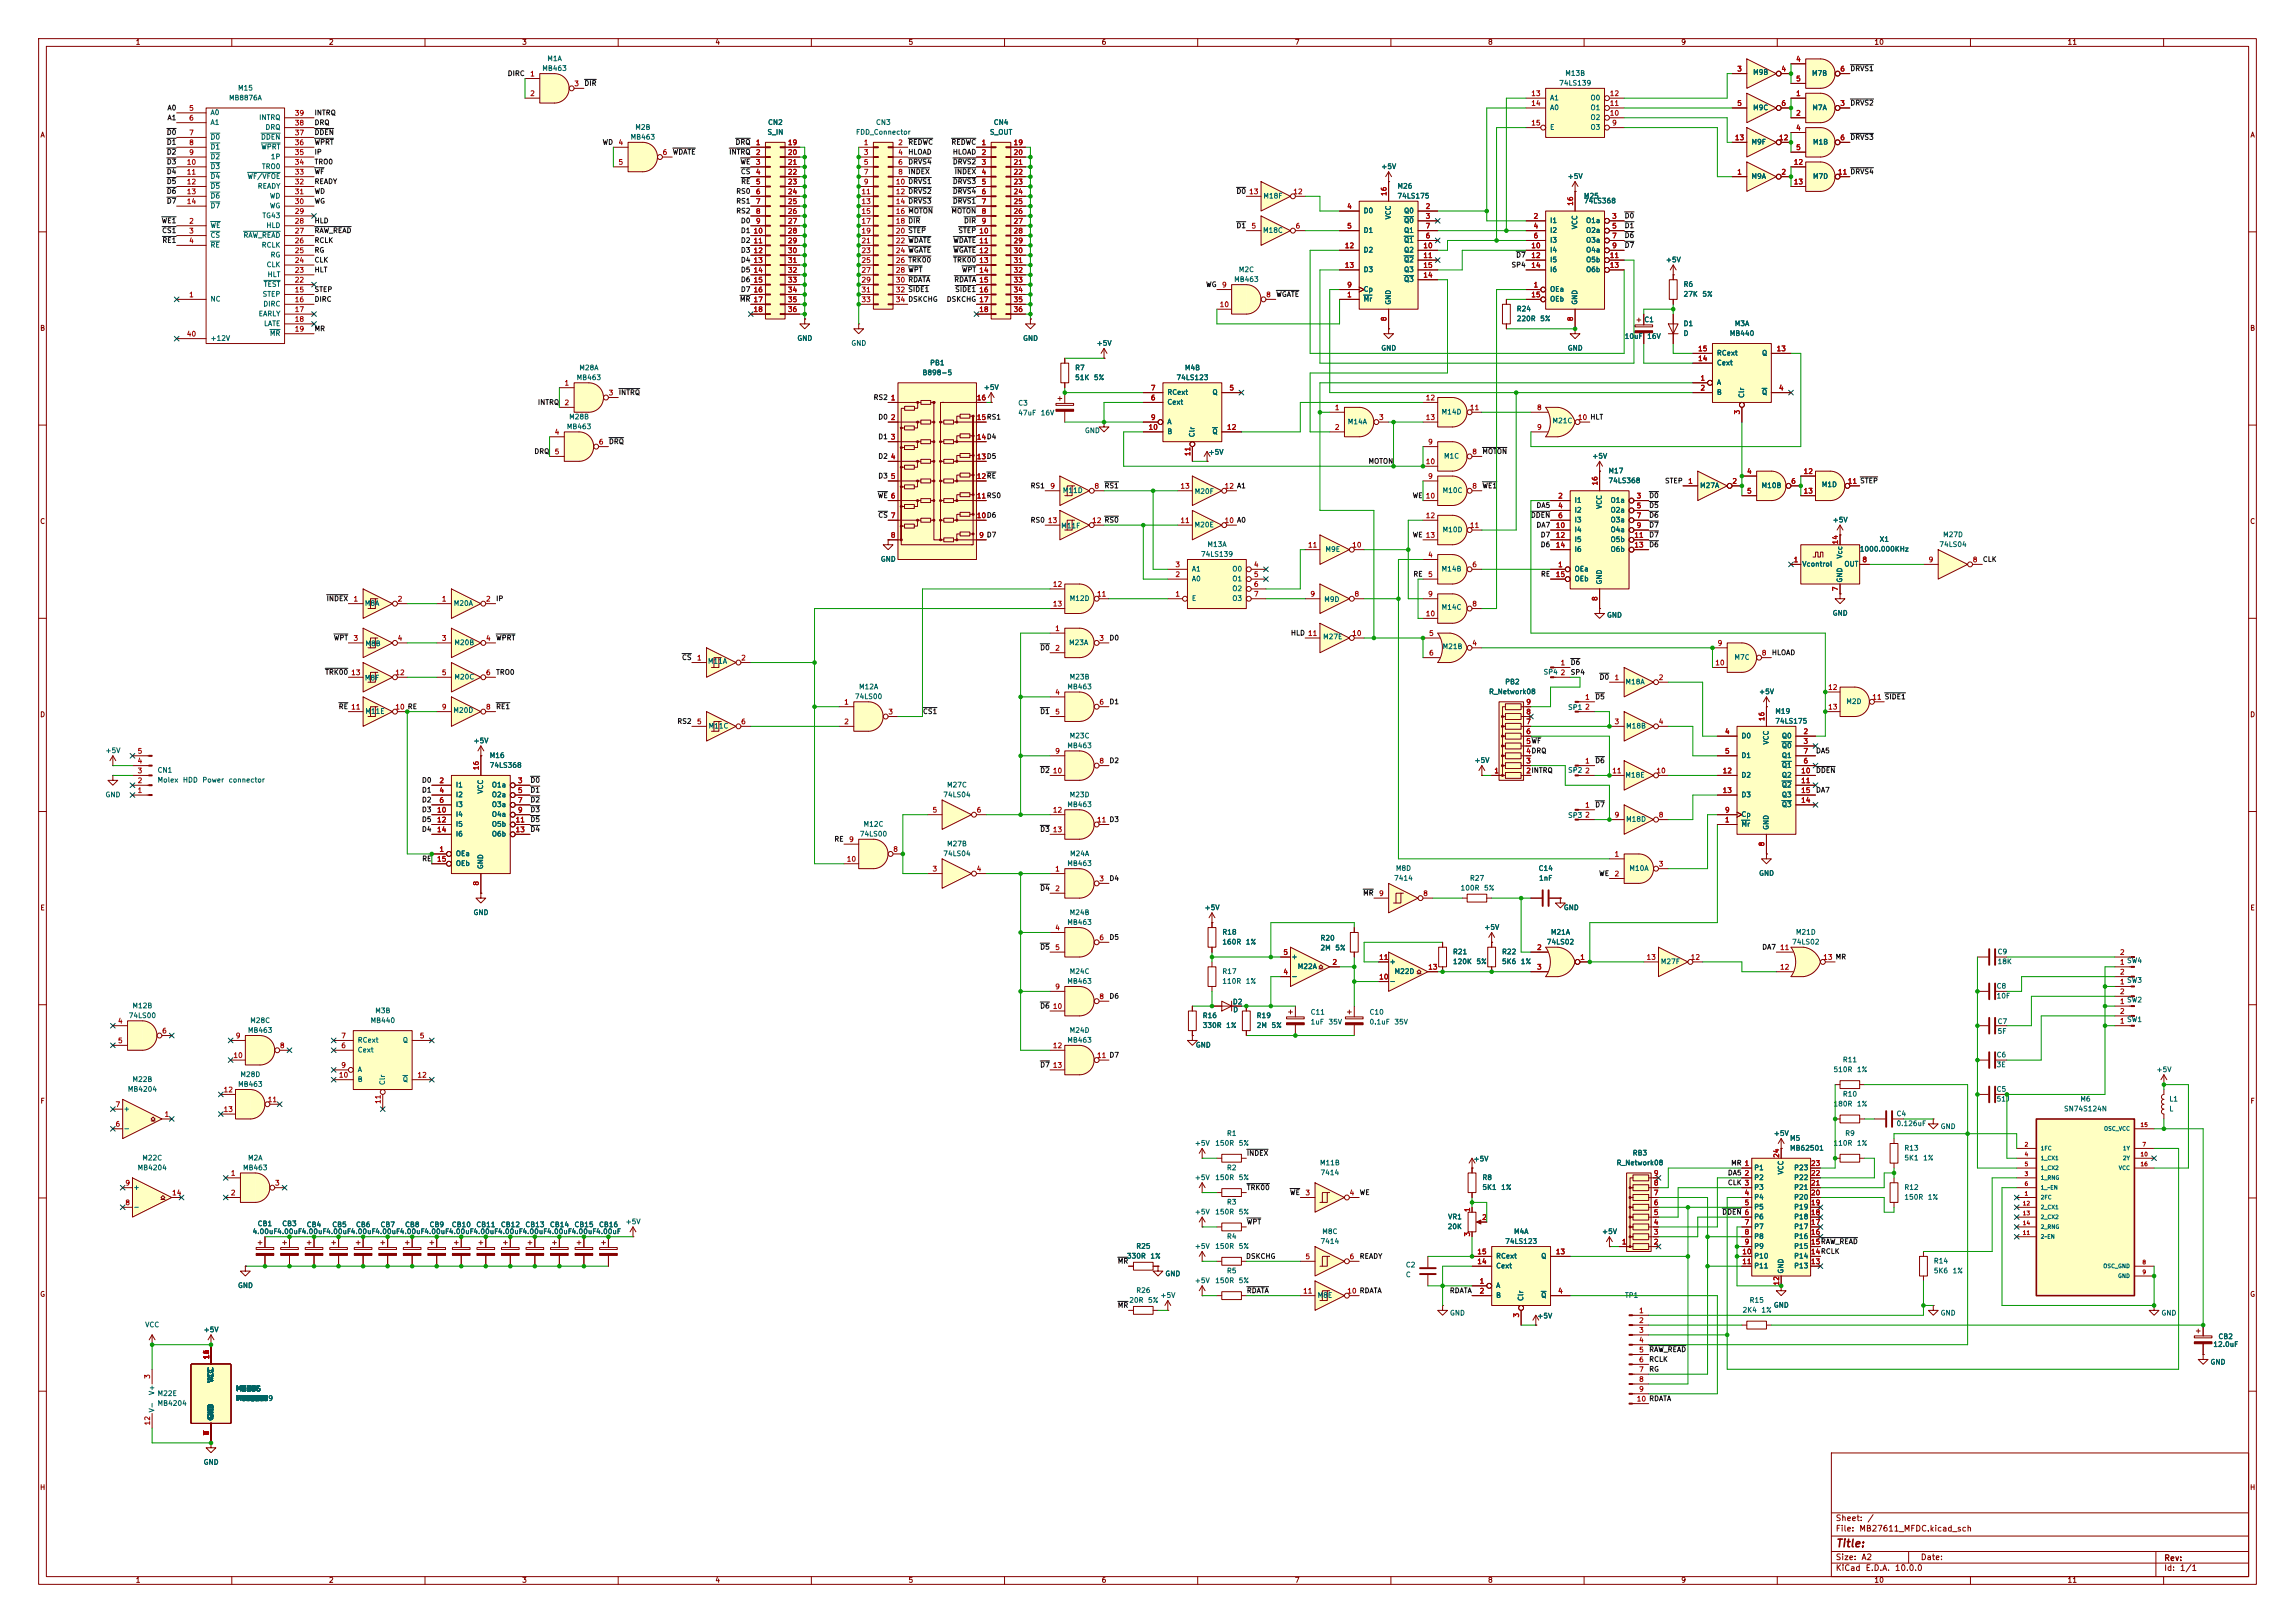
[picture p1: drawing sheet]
<svg xmlns="http://www.w3.org/2000/svg" width="594mm" height="420mm" viewBox="0 0 594 420" stroke-linecap="round" stroke-linejoin="round" font-family="sans-serif">
<defs><g id="words">
<text font-size="2" fill="#840000" x="475" y="400.9">Title:</text>
<g font-size="1.5" fill="#840000">
<text x="475" y="394">Sheet:</text>
<text x="483.2" y="394">/</text>
<text x="475" y="396.7">File:</text>
<text x="481.1" y="396.7">MB27611_MFDC.kicad_sch</text>
<text x="475" y="406.9">KiCad</text>
<text x="475" y="404.1">Size:</text>
<text x="481.7" y="404.1">A2</text>
<text x="482.7" y="406.9">E.D.A.</text>
<text x="490.3" y="406.9">10.0.0</text>
<text x="497" y="404.1">Date:</text>
<text x="560" y="404.3">Rev:</text>
<text x="560" y="406.9">Id:</text>
<text x="564.1" y="406.9">1/1</text>
</g>
<g font-size="1.3" fill="#840000">
<text x="35" y="11.9">1</text>
<text x="85" y="11.9">2</text>
<text x="135" y="11.9">3</text>
<text x="185" y="11.9">4</text>
<text x="235" y="11.9">5</text>
<text x="285" y="11.9">6</text>
<text x="335" y="11.9">7</text>
<text x="385" y="11.9">8</text>
<text x="435" y="11.9">9</text>
<text x="485" y="11.9">10</text>
<text x="535" y="11.9">11</text>
<text x="10.3" y="35.9">A</text>
<text x="582.3" y="35.9">A</text>
<text x="10.3" y="85.9">B</text>
<text x="582.3" y="85.9">B</text>
<text x="10.3" y="135.9">C</text>
<text x="582.3" y="135.9">C</text>
<text x="10.3" y="185.9">D</text>
<text x="582.3" y="185.9">D</text>
<text x="10.3" y="235.9">E</text>
<text x="582.3" y="235.9">E</text>
<text x="10.3" y="285.9">F</text>
<text x="582.3" y="285.9">F</text>
<text x="10.3" y="335.9">G</text>
<text x="582.3" y="335.9">G</text>
<text x="10.2" y="385.9">H</text>
<text x="582.2" y="385.9">H</text>
<text x="35" y="409.9">1</text>
<text x="85" y="409.9">2</text>
<text x="135" y="409.9">3</text>
<text x="185" y="409.9">4</text>
<text x="235" y="409.9">5</text>
<text x="285" y="409.9">6</text>
<text x="335" y="409.9">7</text>
<text x="385" y="409.9">8</text>
<text x="435" y="409.9">9</text>
<text x="485" y="409.9">10</text>
<text x="535" y="409.9">11</text>
</g>
<g font-size="1.3" fill="#006464">
<text x="141.5" y="16.1">M1A</text>
<text x="61.5" y="23.7">M15</text>
<text x="140.2" y="18.6">MB463</text>
<text x="403.4" y="22.5">74LS139</text>
<text x="405" y="19.9">M13B</text>
<text x="453.6" y="19.7">M9B</text>
<text x="468.8" y="19.9">M7B</text>
<text x="401.1" y="26.3">A1</text>
<text x="401.1" y="28.8">A0</text>
<text x="411.5" y="28.8">O1</text>
<text x="411.5" y="26.3">O0</text>
<text x="453.6" y="28.8">M9C</text>
<text x="468.9" y="28.8">M7A</text>
<text x="54.4" y="30.1">A0</text>
<text x="54.4" y="32.6">A1</text>
<text x="66.9" y="31.3">INTRQ</text>
<text x="68.6" y="33.9">DRQ</text>
<text x="164.3" y="33.9">M2B</text>
<text x="198.5" y="35.2">S_IN</text>
<text x="198.7" y="32.6">CN2</text>
<text x="221.4" y="35.2">FDD_Connector</text>
<text x="226.6" y="32.6">CN3</text>
<text x="256.1" y="35.2">S_OUT</text>
<text x="257.1" y="32.6">CN4</text>
<text x="401.1" y="33.9">E</text>
<text x="411.5" y="33.9">O3</text>
<text x="411.5" y="31.3">O2</text>
<text x="54.4" y="36.4">D0</text>
<text x="54.4" y="39">D1</text>
<text x="54.4" y="41.5">D2</text>
<text x="67.4" y="36.4">DDEN</text>
<text x="67.5" y="39">WPRT</text>
<text x="70" y="41.5">1P</text>
<text x="163.1" y="36.4">MB463</text>
<text x="453.2" y="37.7">M9F</text>
<text x="469.1" y="37.7">M1B</text>
<text x="54.4" y="44">D3</text>
<text x="54.4" y="46.6">D4</text>
<text x="63.9" y="46.6">WF/VFOE</text>
<text x="67.7" y="44">TRO0</text>
<text x="357.4" y="44">+5V</text>
<text x="405.6" y="46.6">+5V</text>
<text x="453.2" y="46.6">M9A</text>
<text x="469.1" y="46.6">M7D</text>
<text x="54.4" y="49.1">D5</text>
<text x="54.4" y="51.7">D6</text>
<text x="66.6" y="49.1">READY</text>
<text x="69.7" y="51.7">WD</text>
<text x="326.9" y="51.7">M18F</text>
<text x="361.6" y="51.7">74LS175</text>
<text x="361.6" y="49.1">M26</text>
<text x="409.8" y="52.9">74LS368</text>
<text x="409.8" y="51.7">M25</text>
<text x="54.4" y="59.3">WE</text>
<text x="54.4" y="54.2">D7</text>
<text x="67.8" y="56.7">TG43</text>
<text x="68.8" y="59.3">HLD</text>
<text x="69.7" y="54.2">WG</text>
<text x="352.8" y="55.5">D0</text>
<text x="360.3" y="56.9" transform="rotate(-90 360.3 56.9)">VCC</text>
<text x="363.3" y="55.5">Q0</text>
<text x="363.3" y="58">Q0</text>
<text x="401.1" y="58">I1</text>
<text x="408.5" y="59.5" transform="rotate(-90 408.5 59.5)">VCC</text>
<text x="410.4" y="58">O1a</text>
<text x="54.4" y="61.8">CS</text>
<text x="54.4" y="64.4">RE</text>
<text x="62.9" y="61.8">RAW_READ</text>
<text x="67.6" y="64.4">RCLK</text>
<text x="326.8" y="60.6">M18C</text>
<text x="352.8" y="60.6">D1</text>
<text x="352.8" y="65.6">D2</text>
<text x="363.3" y="63.1">Q1</text>
<text x="363.3" y="60.6">Q1</text>
<text x="363.3" y="65.6">Q2</text>
<text x="401.1" y="60.6">I2</text>
<text x="401.1" y="63.1">I3</text>
<text x="401.1" y="65.6">I4</text>
<text x="410.4" y="60.6">O2a</text>
<text x="410.4" y="63.1">O3a</text>
<text x="410.4" y="65.6">O4a</text>
<text x="68.9" y="69.4">CLK</text>
<text x="69.1" y="72">HLT</text>
<text x="69.9" y="66.9">RG</text>
<text x="320.5" y="70.7">M2C</text>
<text x="352.8" y="70.7">D3</text>
<text x="363.3" y="68.2">Q2</text>
<text x="363.3" y="70.7">Q3</text>
<text x="401.1" y="68.2">I5</text>
<text x="401.1" y="70.7">I6</text>
<text x="410.4" y="68.2">O5b</text>
<text x="410.4" y="70.7">O6b</text>
<text x="431" y="68.2">+5V</text>
<text x="67.8" y="77.1">STEP</text>
<text x="68.1" y="74.5">TEST</text>
<text x="319.3" y="73.3">MB463</text>
<text x="352.8" y="75.8">Cp</text>
<text x="363.3" y="73.3">Q3</text>
<text x="401.1" y="75.8">OEa</text>
<text x="435.6" y="74.5">R6</text>
<text x="435.6" y="77.1">27K</text>
<text x="440.5" y="77.1">5%</text>
<text x="54.4" y="78.3">NC</text>
<text x="66.8" y="82.1">EARLY</text>
<text x="68" y="79.6">DIRC</text>
<text x="352.8" y="78.3">Mr</text>
<text x="360.3" y="79" transform="rotate(-90 360.3 79)">GND</text>
<text x="392.4" y="80.9">R24</text>
<text x="392.4" y="83.4">220R</text>
<text x="398.5" y="83.4">5%</text>
<text x="401.1" y="78.3">OEb</text>
<text x="408.5" y="79" transform="rotate(-90 408.5 79)">GND</text>
<text x="425.5" y="83.7">C1</text>
<text x="54.4" y="88.5">+12V</text>
<text x="68.2" y="84.7">LATE</text>
<text x="69.7" y="87.2">MR</text>
<text x="206.2" y="88.5">GND</text>
<text x="220.2" y="89.8">GND</text>
<text x="264.7" y="88.5">GND</text>
<text x="283.7" y="89.8">+5V</text>
<text x="420.4" y="88">10uF</text>
<text x="426.2" y="88">16V</text>
<text x="435.6" y="84.7">D1</text>
<text x="435.6" y="87.2">D</text>
<text x="447.6" y="87.2">MB440</text>
<text x="448.9" y="84.7">M3A</text>
<text x="240.6" y="94.8">PB1</text>
<text x="357.4" y="91">GND</text>
<text x="405.6" y="91">GND</text>
<text x="444.2" y="94.8">Cext</text>
<text x="444.2" y="92.3">RCext</text>
<text x="455.9" y="92.3">Q</text>
<text x="149.1" y="98.7">MB463</text>
<text x="149.8" y="96.1">M28A</text>
<text x="238.6" y="97.4">B898-5</text>
<text x="254.5" y="101.2">+5V</text>
<text x="278.1" y="96.1">R7</text>
<text x="278.1" y="98.7">51K</text>
<text x="283" y="98.7">5%</text>
<text x="304.4" y="98.7">74LS123</text>
<text x="306.5" y="96.1">M4B</text>
<text x="444.2" y="99.9">A</text>
<text x="263.4" y="105.3">C3</text>
<text x="263.4" y="107.8">47uF</text>
<text x="269.2" y="107.8">16V</text>
<text x="302" y="105">Cext</text>
<text x="302" y="102.5">RCext</text>
<text x="313.7" y="102.5">Q</text>
<text x="373" y="107.5">M14D</text>
<text x="444.2" y="102.5">B</text>
<text x="451.7" y="103.1" transform="rotate(-90 451.7 103.1)">Clr</text>
<text x="455.9" y="102.5">Q</text>
<text x="146.6" y="111.4">MB463</text>
<text x="147.2" y="108.8">M28B</text>
<text x="280.7" y="112.4">GND</text>
<text x="302" y="110.1">A</text>
<text x="302" y="112.6">B</text>
<text x="309.5" y="113.3" transform="rotate(-90 309.5 113.3)">Clr</text>
<text x="313.7" y="112.6">Q</text>
<text x="348.7" y="110.1">M14A</text>
<text x="401.7" y="109.8">M21C</text>
<text x="312.7" y="118">+5V</text>
<text x="373.6" y="119">M1C</text>
<text x="412" y="119">+5V</text>
<text x="416.2" y="125.3">74LS368</text>
<text x="416.2" y="122.8">M17</text>
<text x="275" y="127.9">M11D</text>
<text x="309.1" y="128.1">M20F</text>
<text x="373.2" y="127.9">M10C</text>
<text x="407.4" y="130.4">I1</text>
<text x="414.9" y="131.8" transform="rotate(-90 414.9 131.8)">VCC</text>
<text x="416.7" y="130.4">O1a</text>
<text x="439.9" y="126.6">M27A</text>
<text x="455.8" y="126.6">M10B</text>
<text x="471.4" y="126.3">M1D</text>
<text x="274.5" y="137">M11F</text>
<text x="309" y="136.8">M20E</text>
<text x="407.4" y="132.9">I2</text>
<text x="407.4" y="135.5">I3</text>
<text x="416.7" y="132.9">O2a</text>
<text x="416.7" y="135.5">O3a</text>
<text x="474.2" y="135.5">+5V</text>
<text x="312.4" y="141.8">M13A</text>
<text x="342.9" y="143.1">M9E</text>
<text x="373.2" y="138">M10D</text>
<text x="407.4" y="138">I4</text>
<text x="407.4" y="140.6">I5</text>
<text x="407.4" y="143.1">I6</text>
<text x="416.7" y="138">O4a</text>
<text x="416.7" y="140.6">O5b</text>
<text x="416.7" y="143.1">O6b</text>
<text x="481.2" y="143">1000.000KHz</text>
<text x="486.4" y="140.5">X1</text>
<text x="501.8" y="141.8">74LS04</text>
<text x="502.8" y="139.3">M27D</text>
<text x="227.8" y="145.6">GND</text>
<text x="308.4" y="148.2">A1</text>
<text x="310.7" y="144.4">74LS139</text>
<text x="318.8" y="148.2">O0</text>
<text x="373" y="148.2">M14B</text>
<text x="407.4" y="148.2">OEa</text>
<text x="466.3" y="146.9">Vcontrol</text>
<text x="477.1" y="144.7" transform="rotate(-90 477.1 144.7)">Vcc</text>
<text x="477.2" y="146.9">OUT</text>
<text x="276.7" y="155.8">M12D</text>
<text x="308.4" y="155.8">E</text>
<text x="308.4" y="150.7">A0</text>
<text x="318.8" y="150.7">O1</text>
<text x="318.8" y="153.3">O2</text>
<text x="318.8" y="155.8">O3</text>
<text x="407.4" y="150.7">OEb</text>
<text x="414.9" y="151.4" transform="rotate(-90 414.9 151.4)">GND</text>
<text x="477.1" y="150.9" transform="rotate(-90 477.1 150.9)">GND</text>
<text x="94.3" y="157.1">M8A</text>
<text x="117.3" y="157.1">M20A</text>
<text x="342.6" y="156.1">M9D</text>
<text x="373" y="158.1">M14C</text>
<text x="415.8" y="160.1">GND</text>
<text x="474.2" y="159.6">GND</text>
<text x="94.5" y="167.5">M8B</text>
<text x="117.5" y="167.2">M20B</text>
<text x="276.6" y="167.2">M23A</text>
<text x="342.3" y="165.7">M27E</text>
<text x="183.1" y="172.1">M11A</text>
<text x="373.2" y="168.2">M21B</text>
<text x="448.8" y="171">M7C</text>
<text x="94.3" y="176.4">M8F</text>
<text x="117.5" y="176.1">M20C</text>
<text x="222.2" y="178.7">M12A</text>
<text x="276.1" y="178.7">MB463</text>
<text x="276.7" y="176.1">M23B</text>
<text x="385.3" y="179.9">R_Network08</text>
<text x="389.4" y="177.4">PB2</text>
<text x="399.4" y="174.9">SP4</text>
<text x="420.6" y="177.4">M18A</text>
<text x="455.2" y="179.9">+5V</text>
<text x="94.4" y="185">M11E</text>
<text x="117.2" y="184.8">M20D</text>
<text x="221.1" y="181.2">74LS00</text>
<text x="405.7" y="184">SP1</text>
<text x="459.4" y="185">M19</text>
<text x="477.7" y="182.5">M2D</text>
<text x="183.3" y="188.8">M11C</text>
<text x="276.7" y="191.4">M23C</text>
<text x="420.7" y="188.8">M18B</text>
<text x="450.6" y="191.4">D0</text>
<text x="459.4" y="187.6">74LS175</text>
<text x="461.1" y="191.4">Q0</text>
<text x="27.2" y="195.2">+5V</text>
<text x="122.4" y="192.6">+5V</text>
<text x="126.6" y="196.4">M16</text>
<text x="276.1" y="193.9">MB463</text>
<text x="381.5" y="197.7">+5V</text>
<text x="450.6" y="196.4">D1</text>
<text x="458.1" y="192.8" transform="rotate(-90 458.1 192.8)">VCC</text>
<text x="461.1" y="193.9">Q0</text>
<text x="461.1" y="196.4">Q1</text>
<text x="40.6" y="200.3">CN1</text>
<text x="40.6" y="202.8">Molex</text>
<text x="47.2" y="202.8">HDD</text>
<text x="52.2" y="202.8">Power</text>
<text x="59" y="202.8">connector</text>
<text x="126.6" y="199">74LS368</text>
<text x="405.7" y="200.3">SP2</text>
<text x="420.6" y="201.5">M18E</text>
<text x="450.6" y="201.5">D2</text>
<text x="461.1" y="199">Q1</text>
<text x="461.1" y="201.5">Q2</text>
<text x="27.2" y="206.6">GND</text>
<text x="117.9" y="204.1">I1</text>
<text x="117.9" y="206.6">I2</text>
<text x="117.9" y="209.1">I3</text>
<text x="125.3" y="205.5" transform="rotate(-90 125.3 205.5)">VCC</text>
<text x="127.2" y="204.1">O1a</text>
<text x="127.2" y="206.6">O2a</text>
<text x="127.2" y="209.1">O3a</text>
<text x="244" y="206.6">74LS04</text>
<text x="245" y="204.1">M27C</text>
<text x="276.1" y="209.1">MB463</text>
<text x="276.7" y="206.6">M23D</text>
<text x="450.6" y="206.6">D3</text>
<text x="461.1" y="204.1">Q2</text>
<text x="461.1" y="209.1">Q3</text>
<text x="461.1" y="206.6">Q3</text>
<text x="117.9" y="211.7">I4</text>
<text x="117.9" y="214.2">I5</text>
<text x="127.2" y="211.7">O4a</text>
<text x="127.2" y="214.2">O5b</text>
<text x="223.4" y="214.2">M12C</text>
<text x="405.7" y="211.9">SP3</text>
<text x="420.7" y="213">M18D</text>
<text x="450.6" y="214.2">Mr</text>
<text x="450.6" y="211.7">Cp</text>
<text x="458.1" y="214.9" transform="rotate(-90 458.1 214.9)">GND</text>
<text x="117.9" y="221.8">OEa</text>
<text x="117.9" y="216.8">I6</text>
<text x="127.2" y="216.8">O6b</text>
<text x="222.4" y="216.8">74LS00</text>
<text x="244" y="221.8">74LS04</text>
<text x="245" y="219.3">M27B</text>
<text x="276.8" y="221.8">M24A</text>
<text x="117.9" y="224.4">OEb</text>
<text x="125.3" y="225" transform="rotate(-90 125.3 225)">GND</text>
<text x="276.1" y="224.4">MB463</text>
<text x="361.2" y="225.7">M8D</text>
<text x="398.1" y="225.7">C14</text>
<text x="421.6" y="225.7">M10A</text>
<text x="455.2" y="226.9">GND</text>
<text x="360.7" y="228.2">7414</text>
<text x="377.9" y="230.7">100R</text>
<text x="380.3" y="228.2">R27</text>
<text x="384" y="230.7">5%</text>
<text x="398.2" y="228.2">1nF</text>
<text x="122.4" y="237.1">GND</text>
<text x="276.1" y="239.6">MB463</text>
<text x="276.7" y="237.1">M24B</text>
<text x="311.7" y="235.8">+5V</text>
<text x="404.6" y="235.8">GND</text>
<text x="316.2" y="242.2">R18</text>
<text x="316.2" y="244.7">160R</text>
<text x="322.3" y="244.7">1%</text>
<text x="341.6" y="243.7">R20</text>
<text x="384" y="240.9">+5V</text>
<text x="400.2" y="244.7">74LS02</text>
<text x="401.3" y="242.2">M21A</text>
<text x="463.7" y="244.7">74LS02</text>
<text x="464.7" y="242.2">M21D</text>
<text x="334.1" y="248.5">+</text>
<text x="335.7" y="251.1">M22A</text>
<text x="341.6" y="246.2">2M</text>
<text x="345.5" y="246.2">5%</text>
<text x="359.5" y="249.8">+</text>
<text x="375.9" y="247.2">R21</text>
<text x="375.9" y="249.8">120K</text>
<text x="382" y="249.8">5%</text>
<text x="388.6" y="249.8">5K6</text>
<text x="388.6" y="247.2">R22</text>
<text x="393.5" y="249.8">1%</text>
<text x="429.7" y="249.8">M27F</text>
<text x="516.9" y="247.2">C9</text>
<text x="516.9" y="249.8">18K</text>
<text x="550.4" y="249.5">SW4</text>
<text x="276.1" y="254.9">MB463</text>
<text x="276.7" y="252.3">M24C</text>
<text x="316.2" y="252.3">R17</text>
<text x="316.2" y="254.9">110R</text>
<text x="322.3" y="254.9">1%</text>
<text x="334.1" y="253.6">-</text>
<text x="359.5" y="254.9">-</text>
<text x="360.8" y="252.3">M22D</text>
<text x="516.6" y="256.1">C8</text>
<text x="550.4" y="254.6">SW3</text>
<text x="33.2" y="263.8">74LS00</text>
<text x="34.1" y="261.2">M12B</text>
<text x="97" y="262.5">M3B</text>
<text x="311.2" y="263.8">R16</text>
<text x="319" y="260.2">D2</text>
<text x="319" y="262.2">D</text>
<text x="325.1" y="263.8">R19</text>
<text x="339.1" y="262.9">C11</text>
<text x="354.3" y="262.9">C10</text>
<text x="516.6" y="258.7">10F</text>
<text x="550.4" y="259.7">SW2</text>
<text x="64" y="267.6">MB463</text>
<text x="64.6" y="265">M28C</text>
<text x="95.8" y="265">MB440</text>
<text x="276.7" y="267.6">M24D</text>
<text x="311.2" y="266.3">330R</text>
<text x="317.2" y="266.3">1%</text>
<text x="325.1" y="266.3">2M</text>
<text x="329" y="266.3">5%</text>
<text x="339.1" y="265.4">1uF</text>
<text x="343.7" y="265.4">35V</text>
<text x="354.3" y="265.4">0.1uF</text>
<text x="360.8" y="265.4">35V</text>
<text x="516.9" y="265.3">C7</text>
<text x="516.9" y="267.8">5F</text>
<text x="550.4" y="264.8">SW1</text>
<text x="92.5" y="272.6">Cext</text>
<text x="92.5" y="270.1">RCext</text>
<text x="104.1" y="270.1">Q</text>
<text x="276.1" y="270.1">MB463</text>
<text x="309.4" y="271.4">GND</text>
<text x="476.8" y="275.2">R11</text>
<text x="516.6" y="273.9">C6</text>
<text x="34.2" y="280.3">M22B</text>
<text x="61.5" y="281.5">MB463</text>
<text x="62.1" y="279">M28D</text>
<text x="92.5" y="277.7">A</text>
<text x="92.5" y="280.3">B</text>
<text x="99.9" y="280.9" transform="rotate(-90 99.9 280.9)">Clr</text>
<text x="104.1" y="280.3">Q</text>
<text x="474.4" y="277.7">510R</text>
<text x="480.5" y="277.7">1%</text>
<text x="516.6" y="276.5">3E</text>
<text x="558" y="277.7">+5V</text>
<text x="31.9" y="287.9">+</text>
<text x="32.9" y="282.8">MB4204</text>
<text x="474.4" y="286.6">180R</text>
<text x="476.8" y="284.1">R10</text>
<text x="480.5" y="286.6">1%</text>
<text x="516.6" y="282.8">C5</text>
<text x="516.6" y="285.3">51J</text>
<text x="534.1" y="287.9">SN74S124N</text>
<text x="538.3" y="285.3">M6</text>
<text x="561.3" y="287.9">L</text>
<text x="561.3" y="285.3">L1</text>
<text x="31.9" y="293">-</text>
<text x="490.7" y="289.2">C4</text>
<text x="490.7" y="291.7">0.126uF</text>
<text x="502.2" y="292.5">GND</text>
<text x="309.1" y="296.8">+5V</text>
<text x="314.4" y="296.8">150R</text>
<text x="317.4" y="294.2">R1</text>
<text x="320.5" y="296.8">5%</text>
<text x="422.5" y="299.3">RB3</text>
<text x="459" y="294.2">+5V</text>
<text x="463.2" y="295.5">M5</text>
<text x="463.2" y="298">MB62501</text>
<text x="474.4" y="296.8">110R</text>
<text x="477.4" y="294.2">R9</text>
<text x="480.5" y="296.8">1%</text>
<text x="492.8" y="298">R13</text>
<text x="35.5" y="303.1">MB4204</text>
<text x="36.7" y="300.6">M22C</text>
<text x="62.8" y="303.1">MB463</text>
<text x="64.1" y="300.6">M2A</text>
<text x="309.1" y="305.7">+5V</text>
<text x="314.4" y="305.7">150R</text>
<text x="317.4" y="303.1">R2</text>
<text x="320.5" y="305.7">5%</text>
<text x="341.5" y="301.9">M11B</text>
<text x="341.6" y="304.4">7414</text>
<text x="381.2" y="300.8">+5V</text>
<text x="383.5" y="305.7">R8</text>
<text x="418.3" y="301.9">R_Network08</text>
<text x="453.9" y="303.1">P1</text>
<text x="453.9" y="305.7">P2</text>
<text x="461.9" y="304.1" transform="rotate(-90 461.9 304.1)">VCC</text>
<text x="464.2" y="305.7">P22</text>
<text x="464.2" y="303.1">P23</text>
<text x="492.8" y="300.6">5K1</text>
<text x="497.6" y="300.6">1%</text>
<text x="34.4" y="308.2">+</text>
<text x="383.5" y="308.2">5K1</text>
<text x="388.4" y="308.2">1%</text>
<text x="453.9" y="308.2">P3</text>
<text x="453.9" y="310.7">P4</text>
<text x="464.2" y="310.7">P20</text>
<text x="464.2" y="308.2">P21</text>
<text x="492.8" y="308.2">R12</text>
<text x="492.8" y="310.7">150R</text>
<text x="498.8" y="310.7">1%</text>
<text x="34.4" y="313.3">-</text>
<text x="66.6" y="317.6">CB1</text>
<text x="72.9" y="317.6">CB3</text>
<text x="79.3" y="317.9">CB4</text>
<text x="85.9" y="317.9">CB5</text>
<text x="92" y="317.9">CB6</text>
<text x="98.4" y="317.9">CB7</text>
<text x="104.7" y="317.9">CB8</text>
<text x="111.1" y="317.9">CB9</text>
<text x="116.8" y="317.9">CB10</text>
<text x="123.1" y="317.9">CB11</text>
<text x="129.5" y="317.9">CB12</text>
<text x="135.8" y="317.9">CB13</text>
<text x="142.2" y="317.9">CB14</text>
<text x="148.5" y="317.9">CB15</text>
<text x="154.9" y="317.9">CB16</text>
<text x="161.8" y="317.1">+5V</text>
<text x="309.1" y="314.6">+5V</text>
<text x="314.4" y="314.6">150R</text>
<text x="317.4" y="312">R3</text>
<text x="320.5" y="314.6">5%</text>
<text x="374.7" y="315.8">VR1</text>
<text x="453.9" y="313.3">P5</text>
<text x="453.9" y="315.8">P6</text>
<text x="464.2" y="315.8">P18</text>
<text x="464.2" y="313.3">P19</text>
<text x="65.2" y="319.6">4.00uF4.00uF4.00uF4.00uF4.00uF4.00uF4.00uF4.00uF4.00uF4.00uF4.00uF4.00uF4.00uF4.00uF4.00uF</text>
<text x="294" y="323.4">R25</text>
<text x="309.1" y="323.4">+5V</text>
<text x="314.4" y="323.4">150R</text>
<text x="317.4" y="320.9">R4</text>
<text x="320.5" y="323.4">5%</text>
<text x="341.6" y="322.2">7414</text>
<text x="342.1" y="319.6">M8C</text>
<text x="374.6" y="318.4">20K</text>
<text x="389.5" y="322.2">74LS123</text>
<text x="391.7" y="319.6">M4A</text>
<text x="414.5" y="319.6">+5V</text>
<text x="453.9" y="318.4">P7</text>
<text x="453.9" y="320.9">P8</text>
<text x="453.9" y="323.4">P9</text>
<text x="464.2" y="323.4">P15</text>
<text x="464.2" y="320.9">P16</text>
<text x="464.2" y="318.4">P17</text>
<text x="291.5" y="326">330R</text>
<text x="297.6" y="326">1%</text>
<text x="317.4" y="329.8">R5</text>
<text x="363.7" y="328.3">C2</text>
<text x="387.1" y="328.5">Cext</text>
<text x="387.1" y="326">RCext</text>
<text x="398.8" y="326">Q</text>
<text x="453.9" y="326">P10</text>
<text x="453.9" y="328.5">P11</text>
<text x="461.9" y="329.7" transform="rotate(-90 461.9 329.7)">GND</text>
<text x="464.2" y="328.5">P13</text>
<text x="464.2" y="326">P14</text>
<text x="500.4" y="329.8">5K6</text>
<text x="500.4" y="327.3">R14</text>
<text x="505.2" y="329.8">1%</text>
<text x="61.5" y="333.6">GND</text>
<text x="294" y="334.9">R26</text>
<text x="301.5" y="330.6">GND</text>
<text x="309.1" y="332.3">+5V</text>
<text x="314.4" y="332.3">150R</text>
<text x="320.5" y="332.3">5%</text>
<text x="363.7" y="330.8">C</text>
<text x="387.1" y="333.6">A</text>
<text x="292.1" y="337.4">20R</text>
<text x="297" y="337.4">5%</text>
<text x="300.2" y="336.1">+5V</text>
<text x="340.9" y="336.1">M8E</text>
<text x="375.2" y="340.7">GND</text>
<text x="387.1" y="336.1">B</text>
<text x="394.6" y="336.8" transform="rotate(-90 394.6 336.8)">Clr</text>
<text x="397.8" y="341.5">+5V</text>
<text x="398.8" y="336.1">Q</text>
<text x="420.4" y="336.1">TP1</text>
<text x="450.9" y="340">2K4</text>
<text x="452.7" y="337.4">R15</text>
<text x="455.8" y="340">1%</text>
<text x="459" y="338.7">GND</text>
<text x="502.2" y="340.7">GND</text>
<text x="559.3" y="340.7">GND</text>
<text x="37.5" y="343.8">VCC</text>
<text x="52.6" y="345">+5V</text>
<text x="574" y="346.8">CB2</text>
<text x="572" y="353.4">GND</text>
<text x="572.7" y="348.8">12.0uF</text>
<text x="55.5" y="357.9" transform="rotate(-90 55.5 357.9)">VCC</text>
<text x="55.5" y="357.4" transform="rotate(-90 55.5 357.4)">VCC</text>
<text x="40.2" y="365.6" transform="rotate(-90 40.2 365.6)">V-</text>
<text x="40.2" y="361.1" transform="rotate(-90 40.2 361.1)">V+</text>
<text x="40.6" y="361.5">M22E</text>
<text x="40.6" y="364.1">MB4204</text>
<text x="61" y="360.3">M4C</text>
<text x="61" y="362.8">74LS123</text>
<text x="61" y="360.3">M2E</text>
<text x="61" y="362.8">MB463</text>
<text x="61" y="360.3">M3C</text>
<text x="61" y="362.8">MB440</text>
<text x="61" y="360.3">M1E</text>
<text x="61" y="360.3">M18G</text>
<text x="61" y="362.8">74LS04</text>
<text x="61" y="360.3">M24E</text>
<text x="61" y="360.3">M23E</text>
<text x="62.2" y="362.8">74LS139</text>
<text x="62.2" y="360.3">M9G</text>
<text x="62.2" y="362.8">MB463</text>
<text x="62.2" y="362.8">74S00</text>
<text x="62.2" y="360.3">M7E</text>
<text x="62.2" y="360.3">M8G</text>
<text x="62.2" y="360.3">M12E</text>
<text x="62.2" y="362.8">74LS00</text>
<text x="62.2" y="360.3">M21E</text>
<text x="62.2" y="362.8">74LS02</text>
<text x="62.2" y="360.3">M27G</text>
<text x="62.2" y="362.8">74LS04</text>
<text x="62.2" y="360.3">M13C</text>
<text x="62.2" y="360.3">M14E</text>
<text x="62.2" y="360.3">M20G</text>
<text x="62.2" y="360.3">M28E</text>
<text x="62.2" y="360.3">M10E</text>
<text x="62.2" y="362.8">7414</text>
<text x="62.2" y="360.3">M11G</text>
<text x="55.5" y="367.8" transform="rotate(-90 55.5 367.8)">GND</text>
<text x="55.5" y="367.3" transform="rotate(-90 55.5 367.3)">GND</text>
<text x="52.6" y="379.3">GND</text>
</g>
<g font-size="1.3" fill="#a90000">
<text x="464.7" y="16.3">4</text>
<text x="137.1" y="20.1">1</text>
<text x="148.5" y="22.6">3</text>
<text x="449.5" y="18.8">3</text>
<text x="460.9" y="18.8">4</text>
<text x="464.7" y="21.3">5</text>
<text x="476.2" y="18.8">6</text>
<text x="48.8" y="29">5</text>
<text x="137.1" y="25.1">2</text>
<text x="396.2" y="25.1">13</text>
<text x="396.2" y="27.7">14</text>
<text x="416.5" y="27.7">11</text>
<text x="416.5" y="25.1">12</text>
<text x="449.5" y="27.7">5</text>
<text x="460.9" y="27.7">6</text>
<text x="464.7" y="25.1">1</text>
<text x="476.2" y="27.7">3</text>
<text x="48.8" y="31.5">6</text>
<text x="48.8" y="35.3">7</text>
<text x="76.2" y="35.3">37</text>
<text x="76.2" y="32.8">38</text>
<text x="76.2" y="30.2">39</text>
<text x="396.2" y="32.8">15</text>
<text x="416.5" y="30.2">10</text>
<text x="417.1" y="32.8">9</text>
<text x="464.7" y="30.2">2</text>
<text x="464.7" y="34">4</text>
<text x="48.8" y="37.8">8</text>
<text x="48.8" y="40.4">9</text>
<text x="76.2" y="40.4">35</text>
<text x="76.2" y="37.8">36</text>
<text x="159.9" y="37.8">4</text>
<text x="171.4" y="40.4">6</text>
<text x="195.5" y="37.8">1</text>
<text x="195.5" y="40.4">2</text>
<text x="203.8" y="37.8">19</text>
<text x="203.8" y="40.4">20</text>
<text x="223.4" y="37.8">1</text>
<text x="223.4" y="40.4">3</text>
<text x="232.3" y="37.8">2</text>
<text x="232.3" y="40.4">4</text>
<text x="253.9" y="37.8">1</text>
<text x="253.9" y="40.4">2</text>
<text x="262.2" y="37.8">19</text>
<text x="262.2" y="40.4">20</text>
<text x="448.9" y="36.6">13</text>
<text x="460.3" y="36.6">12</text>
<text x="464.7" y="39.1">5</text>
<text x="476.2" y="36.6">6</text>
<text x="48.2" y="42.9">10</text>
<text x="48.2" y="45.5">11</text>
<text x="76.2" y="45.5">33</text>
<text x="76.2" y="42.9">34</text>
<text x="159.9" y="42.9">5</text>
<text x="195.5" y="42.9">3</text>
<text x="195.5" y="45.5">4</text>
<text x="203.8" y="42.9">21</text>
<text x="203.8" y="45.5">22</text>
<text x="223.4" y="42.9">5</text>
<text x="223.4" y="45.5">7</text>
<text x="232.3" y="42.9">6</text>
<text x="232.3" y="45.5">8</text>
<text x="253.9" y="42.9">3</text>
<text x="253.9" y="45.5">4</text>
<text x="262.2" y="42.9">21</text>
<text x="262.2" y="45.5">22</text>
<text x="449.5" y="45.5">1</text>
<text x="460.9" y="45.5">2</text>
<text x="464.1" y="42.9">12</text>
<text x="475.6" y="45.5">11 DRVS4</text>
<text x="475.6" y="45.5">11</text>
<text x="48.2" y="48">12</text>
<text x="48.2" y="50.5">13</text>
<text x="48.2" y="53.1">14</text>
<text x="76.2" y="53.1">30</text>
<text x="76.2" y="50.5">31</text>
<text x="76.2" y="48">32</text>
<text x="195.5" y="48">5</text>
<text x="195.5" y="50.5">6</text>
<text x="195.5" y="53.1">7</text>
<text x="203.8" y="48">23</text>
<text x="203.8" y="50.5">24</text>
<text x="203.8" y="53.1">25</text>
<text x="222.8" y="50.5">11</text>
<text x="222.8" y="53.1">13</text>
<text x="223.4" y="48">9</text>
<text x="231.7" y="48">10 DRVS1</text>
<text x="231.7" y="50.5">12 DRVS2</text>
<text x="231.7" y="53.1">14 DRVS3</text>
<text x="253.9" y="48">5</text>
<text x="253.9" y="50.5">6</text>
<text x="253.9" y="53.1">7</text>
<text x="262.2" y="48">23</text>
<text x="262.2" y="50.5">24</text>
<text x="262.2" y="53.1">25</text>
<text x="323.2" y="50.5">13</text>
<text x="334.6" y="50.5">12</text>
<text x="359.2" y="50.8" transform="rotate(-90 359.2 50.8)">16</text>
<text x="407.4" y="53.4" transform="rotate(-90 407.4 53.4)">16</text>
<text x="464.1" y="48">13</text>
<text x="48.8" y="58.2">2</text>
<text x="76.2" y="58.2">28</text>
<text x="76.2" y="55.6">29</text>
<text x="195.5" y="55.6">8</text>
<text x="195.5" y="58.2">9</text>
<text x="203.8" y="55.6">26</text>
<text x="203.8" y="58.2">27</text>
<text x="222.8" y="55.6">15</text>
<text x="222.8" y="58.2">17</text>
<text x="231.7" y="55.6">16 MOTON</text>
<text x="231.7" y="58.2">18 DIR</text>
<text x="253.9" y="55.6">8</text>
<text x="253.9" y="58.2">9</text>
<text x="262.2" y="55.6">26</text>
<text x="262.2" y="58.2">27</text>
<text x="323.8" y="59.4">5</text>
<text x="335.2" y="59.4">6</text>
<text x="348.5" y="54.4">4</text>
<text x="348.5" y="59.4">5</text>
<text x="368.9" y="54.4">2</text>
<text x="368.9" y="56.9">3</text>
<text x="368.9" y="59.4">7</text>
<text x="396.8" y="56.9">2</text>
<text x="396.8" y="59.4">4</text>
<text x="417.1" y="56.9">3</text>
<text x="417.1" y="59.4">5</text>
<text x="48.8" y="60.7">3</text>
<text x="48.8" y="63.2">4</text>
<text x="76.2" y="65.8">25</text>
<text x="76.2" y="63.2">26</text>
<text x="76.2" y="60.7">27</text>
<text x="194.9" y="60.7">10</text>
<text x="194.9" y="63.2">11</text>
<text x="194.9" y="65.8">12</text>
<text x="203.8" y="60.7">28</text>
<text x="203.8" y="63.2">29</text>
<text x="203.8" y="65.8">30</text>
<text x="222.8" y="60.7">19</text>
<text x="222.8" y="63.2">21</text>
<text x="222.8" y="65.8">23</text>
<text x="231.7" y="60.7">20 STEP</text>
<text x="231.7" y="63.2">22 WDATE</text>
<text x="231.7" y="65.8">24 WGATE</text>
<text x="253.3" y="60.7">10</text>
<text x="253.3" y="63.2">11</text>
<text x="253.3" y="65.8">12</text>
<text x="262.2" y="60.7">28</text>
<text x="262.2" y="63.2">29</text>
<text x="262.2" y="65.8">30</text>
<text x="347.9" y="64.5">12</text>
<text x="368.3" y="64.5">10</text>
<text x="368.9" y="62">6</text>
<text x="396.2" y="64.5">10</text>
<text x="396.8" y="62">6</text>
<text x="417.1" y="62">7</text>
<text x="417.1" y="64.5">9</text>
<text x="76.2" y="70.9">23</text>
<text x="76.2" y="68.3">24</text>
<text x="194.9" y="68.3">13</text>
<text x="194.9" y="70.9">14</text>
<text x="203.8" y="68.3">31</text>
<text x="203.8" y="70.9">32</text>
<text x="222.8" y="68.3">25</text>
<text x="222.8" y="70.9">27</text>
<text x="231.7" y="68.3">26 TRK00</text>
<text x="231.7" y="70.9">28 WPT</text>
<text x="253.3" y="68.3">13</text>
<text x="253.3" y="70.9">14</text>
<text x="262.2" y="68.3">31</text>
<text x="262.2" y="70.9">32</text>
<text x="347.9" y="69.6">13</text>
<text x="368.3" y="67.1">11</text>
<text x="368.3" y="69.6">15</text>
<text x="396.2" y="67.1">12</text>
<text x="396.2" y="69.6">14</text>
<text x="416.5" y="67.1">11</text>
<text x="416.5" y="69.6">13</text>
<text x="48.8" y="77.2">1</text>
<text x="76.2" y="75.9">15</text>
<text x="76.2" y="73.4">22</text>
<text x="194.9" y="73.4">15</text>
<text x="194.9" y="75.9">16</text>
<text x="203.8" y="73.4">33</text>
<text x="203.8" y="75.9">34</text>
<text x="222.8" y="73.4">29</text>
<text x="222.8" y="75.9">31</text>
<text x="231.7" y="73.4">30 RDATA</text>
<text x="231.7" y="75.9">32 SIDE1</text>
<text x="253.3" y="75.9">16</text>
<text x="253.3" y="73.4">15</text>
<text x="262.2" y="73.4">33</text>
<text x="262.2" y="75.9">34</text>
<text x="316.2" y="74.7">9</text>
<text x="327.6" y="77.2">8</text>
<text x="348.5" y="77.2">1</text>
<text x="348.5" y="74.7">9</text>
<text x="368.3" y="72.1">14</text>
<text x="396.2" y="77.2">15</text>
<text x="396.8" y="74.7">1</text>
<text x="76.2" y="78.5">16</text>
<text x="76.2" y="81">17</text>
<text x="76.2" y="83.6">18</text>
<text x="194.9" y="81">18</text>
<text x="194.9" y="78.5">17</text>
<text x="203.8" y="78.5">35</text>
<text x="203.8" y="81">36</text>
<text x="222.8" y="78.5">33</text>
<text x="231.7" y="78.5">34 DSKCHG</text>
<text x="253.3" y="81">18</text>
<text x="253.3" y="78.5">17</text>
<text x="262.2" y="78.5">35</text>
<text x="262.2" y="81">36</text>
<text x="315.6" y="79.8">10</text>
<text x="359.2" y="83.3" transform="rotate(-90 359.2 83.3)">8</text>
<text x="407.4" y="83.3" transform="rotate(-90 407.4 83.3)">8</text>
<text x="48.2" y="87.4">40</text>
<text x="76.2" y="86.1">19</text>
<text x="439.4" y="93.7">14</text>
<text x="439.4" y="91.2">15</text>
<text x="459.7" y="91.2">13</text>
<text x="146" y="100.1">1</text>
<text x="297.7" y="101.3">7</text>
<text x="318.1" y="101.3">5</text>
<text x="440" y="98.8">1</text>
<text x="440" y="101.3">2</text>
<text x="460.3" y="101.3">4</text>
<text x="146" y="105.2">2</text>
<text x="157.4" y="102.6">3</text>
<text x="230.4" y="103.9">1</text>
<text x="252.7" y="103.9">16</text>
<text x="297.7" y="103.9">6</text>
<text x="345.4" y="106.4">1</text>
<text x="368.9" y="103.9">12</text>
<text x="380.3" y="106.4">11</text>
<text x="397.7" y="106.4">8</text>
<text x="450.6" y="107.4" transform="rotate(-90 450.6 107.4)">3</text>
<text x="143.4" y="112.8">4</text>
<text x="230.4" y="109">2</text>
<text x="252.7" y="109">15RS1</text>
<text x="252.7" y="109">15</text>
<text x="297.1" y="111.5">10</text>
<text x="297.7" y="109">9</text>
<text x="317.5" y="111.5">12</text>
<text x="345.4" y="111.5">2</text>
<text x="356.8" y="109">3</text>
<text x="368.9" y="109">13</text>
<text x="397.7" y="111.5">9</text>
<text x="408.3" y="109">10 HLT</text>
<text x="143.4" y="117.9">5</text>
<text x="154.9" y="115.3">6</text>
<text x="230.4" y="114">3</text>
<text x="230.4" y="119.1">4</text>
<text x="252.7" y="119.1">13D5</text>
<text x="252.7" y="114">14D4</text>
<text x="252.7" y="119.1">13</text>
<text x="252.7" y="114">14</text>
<text x="308.4" y="118.2" transform="rotate(-90 308.4 118.2)">11</text>
<text x="369.5" y="115.3">9</text>
<text x="380.9" y="117.9">8</text>
<text x="230.4" y="124.2">5</text>
<text x="252.7" y="124.2">12RE</text>
<text x="252.7" y="124.2">12</text>
<text x="368.9" y="120.4">10</text>
<text x="369.5" y="124.2">9</text>
<text x="413.8" y="125.8" transform="rotate(-90 413.8 125.8)">16</text>
<text x="436.8" y="125.5">1</text>
<text x="448.2" y="125.5">2</text>
<text x="452" y="122.9">4</text>
<text x="463.5" y="125.5">6</text>
<text x="466.7" y="122.9">12</text>
<text x="478.1" y="125.5">11 STEP</text>
<text x="478.1" y="125.5">11</text>
<text x="230.4" y="129.3">6</text>
<text x="252.7" y="129.3">11RS0</text>
<text x="252.7" y="129.3">11</text>
<text x="271.7" y="126.7">9</text>
<text x="283.1" y="126.7">8</text>
<text x="305.4" y="126.7">13</text>
<text x="316.8" y="126.7">12 A1</text>
<text x="368.9" y="129.3">10</text>
<text x="380.9" y="126.7">8</text>
<text x="403.2" y="129.3">2</text>
<text x="403.2" y="131.8">4</text>
<text x="423.5" y="129.3">3</text>
<text x="423.5" y="131.8">5</text>
<text x="452" y="128">5</text>
<text x="466.7" y="128">13</text>
<text x="230.4" y="134.4">7</text>
<text x="252.7" y="134.4">10D6</text>
<text x="252.7" y="134.4">10</text>
<text x="271.1" y="135.6">13</text>
<text x="282.5" y="135.6">12 RS0</text>
<text x="305.4" y="135.6">11</text>
<text x="316.8" y="135.6">10 A0</text>
<text x="368.9" y="134.4">12</text>
<text x="380.3" y="136.9">11</text>
<text x="402.5" y="136.9">10</text>
<text x="403.2" y="134.4">6</text>
<text x="423.5" y="134.4">7</text>
<text x="423.5" y="136.9">9</text>
<text x="230.4" y="139.4">8</text>
<text x="253.3" y="139.4">9 D7</text>
<text x="253.3" y="139.4">9</text>
<text x="338.4" y="142">11</text>
<text x="349.8" y="142">10</text>
<text x="402.5" y="139.4">12</text>
<text x="402.5" y="142">14</text>
<text x="422.9" y="139.4">11</text>
<text x="422.9" y="142">13</text>
<text x="476" y="141" transform="rotate(-90 476 141)">14</text>
<text x="304.1" y="149.6">2</text>
<text x="304.1" y="147.1">3</text>
<text x="324.4" y="147.1">4</text>
<text x="324.4" y="149.6">5</text>
<text x="369.5" y="144.5">4</text>
<text x="369.5" y="149.6">5</text>
<text x="380.9" y="147.1">6</text>
<text x="402.5" y="149.6">15</text>
<text x="403.2" y="147.1">1</text>
<text x="464.1" y="145.8">1</text>
<text x="481.9" y="145.8">8</text>
<text x="499" y="145.8">9</text>
<text x="510.5" y="145.8">8</text>
<text x="91.4" y="156">1</text>
<text x="102.8" y="156">2</text>
<text x="114.2" y="156">1</text>
<text x="125.7" y="156">2</text>
<text x="272.4" y="152.1">12</text>
<text x="283.8" y="154.7">11</text>
<text x="304.1" y="154.7">1</text>
<text x="324.4" y="152.1">6</text>
<text x="324.4" y="154.7">7</text>
<text x="339" y="154.7">9</text>
<text x="350.4" y="154.7">8</text>
<text x="369.5" y="154.7">9</text>
<text x="413.8" y="155.6" transform="rotate(-90 413.8 155.6)">8</text>
<text x="476" y="153.1" transform="rotate(-90 476 153.1)">7</text>
<text x="272.4" y="157.2">13</text>
<text x="368.9" y="159.8">10</text>
<text x="380.9" y="157.2">8</text>
<text x="91.4" y="166.1">3</text>
<text x="102.8" y="166.1">4</text>
<text x="114.2" y="166.1">3</text>
<text x="125.7" y="166.1">4</text>
<text x="273" y="163.6">1</text>
<text x="284.4" y="166.1">3</text>
<text x="349.8" y="164.8">10</text>
<text x="369.8" y="164.8">5</text>
<text x="380.9" y="167.4">4</text>
<text x="444.4" y="167.4">9</text>
<text x="180.3" y="171.2">1</text>
<text x="191.7" y="171.2">2</text>
<text x="273" y="168.7">2</text>
<text x="369.8" y="169.9">6</text>
<text x="403.8" y="172.5">1</text>
<text x="443.8" y="172.5">10</text>
<text x="455.9" y="169.9">8</text>
<text x="90.8" y="175">13</text>
<text x="102.2" y="175">12</text>
<text x="114.2" y="175">5</text>
<text x="125.7" y="175">6</text>
<text x="403.8" y="175">2</text>
<text x="417.8" y="176.3">1</text>
<text x="429.2" y="176.3">2</text>
<text x="473" y="178.8">12</text>
<text x="102.2" y="183.9">10 RE</text>
<text x="114.2" y="183.9">9</text>
<text x="125.7" y="183.9">8</text>
<text x="218.4" y="182.6">1</text>
<text x="229.8" y="185.2">3</text>
<text x="273" y="180.1">4</text>
<text x="273" y="185.2">5</text>
<text x="284.4" y="182.6">6</text>
<text x="394.9" y="185.2">8</text>
<text x="394.9" y="182.6">9</text>
<text x="410.1" y="181.4">1</text>
<text x="410.1" y="183.9">2</text>
<text x="473" y="183.9">13</text>
<text x="484.5" y="181.4">11 SIDE1</text>
<text x="180.3" y="187.7">5</text>
<text x="191.7" y="187.7">6</text>
<text x="218.4" y="187.7">2</text>
<text x="394.9" y="190.2">6</text>
<text x="394.9" y="187.7">7</text>
<text x="417.8" y="187.7">3</text>
<text x="429.2" y="187.7">4</text>
<text x="446.3" y="190.2">4</text>
<text x="456.9" y="186.7" transform="rotate(-90 456.9 186.7)">16</text>
<text x="466.7" y="190.2">2</text>
<text x="35.5" y="197.9">4</text>
<text x="35.5" y="195.3">5</text>
<text x="273" y="195.3">9</text>
<text x="284.4" y="197.9">8</text>
<text x="394.9" y="197.9">3</text>
<text x="394.9" y="195.3">4DRQ</text>
<text x="394.9" y="192.8">5WF</text>
<text x="394.9" y="195.3">4</text>
<text x="394.9" y="192.8">5</text>
<text x="410.1" y="197.9">1</text>
<text x="446.3" y="195.3">5</text>
<text x="466.7" y="192.8">3</text>
<text x="466.7" y="197.9">6</text>
<text x="466.7" y="195.3">7</text>
<text x="35.5" y="202.9">2</text>
<text x="35.5" y="200.4">3</text>
<text x="113.6" y="202.9">2</text>
<text x="124.2" y="199.4" transform="rotate(-90 124.2 199.4)">16</text>
<text x="133.9" y="202.9">3</text>
<text x="272.4" y="200.4">10</text>
<text x="386.6" y="200.4">1</text>
<text x="394.9" y="200.4">2INTRQ</text>
<text x="394.9" y="200.4">2</text>
<text x="410.1" y="200.4">2</text>
<text x="417.2" y="200.4">11</text>
<text x="428.6" y="200.4">10</text>
<text x="445.7" y="200.4">12</text>
<text x="466" y="200.4">10</text>
<text x="466" y="202.9">11</text>
<text x="35.5" y="205.5">1</text>
<text x="113.6" y="205.5">4</text>
<text x="113.6" y="208">6</text>
<text x="133.9" y="205.5">5</text>
<text x="133.9" y="208">7</text>
<text x="410.1" y="209.3">1</text>
<text x="445.7" y="205.5">13</text>
<text x="466" y="208">14</text>
<text x="466" y="205.5">15</text>
<text x="113" y="210.6">10</text>
<text x="113" y="213.1">12</text>
<text x="113" y="215.6">14</text>
<text x="133.3" y="213.1">11</text>
<text x="133.3" y="215.6">13</text>
<text x="133.9" y="210.6">9</text>
<text x="241.2" y="210.6">5</text>
<text x="252.7" y="210.6">6</text>
<text x="272.4" y="210.6">12</text>
<text x="272.4" y="215.6">13</text>
<text x="283.8" y="213.1">11 D3</text>
<text x="410.1" y="211.8">2</text>
<text x="417.8" y="211.8">9</text>
<text x="429.2" y="211.8">8</text>
<text x="446.3" y="213.1">1</text>
<text x="446.3" y="210.6">9</text>
<text x="113.6" y="220.7">1</text>
<text x="219.6" y="218.2">9</text>
<text x="231.1" y="220.7">8</text>
<text x="417.8" y="222">1</text>
<text x="456.9" y="219.1" transform="rotate(-90 456.9 219.1)">8</text>
<text x="113" y="223.3">15</text>
<text x="219" y="223.3">10</text>
<text x="241.2" y="225.8">3</text>
<text x="252.7" y="225.8">4</text>
<text x="273" y="225.8">1</text>
<text x="417.8" y="227.1">2</text>
<text x="429.2" y="224.5">3</text>
<text x="124.2" y="229.3" transform="rotate(-90 124.2 229.3)">8</text>
<text x="273" y="230.9">2</text>
<text x="284.4" y="228.3">3</text>
<text x="356.8" y="232.2">9</text>
<text x="368.2" y="232.2">8</text>
<text x="273" y="241">4</text>
<text x="284.4" y="243.6">6</text>
<text x="273" y="246.1">5</text>
<text x="332" y="247.4">5</text>
<text x="344.7" y="249.9">2</text>
<text x="356.8" y="248.7">11</text>
<text x="369.5" y="251.2">13</text>
<text x="397.7" y="246.1">2</text>
<text x="397.7" y="251.2">3</text>
<text x="408.9" y="248.7">1</text>
<text x="426" y="248.7">13</text>
<text x="437.5" y="248.7">12</text>
<text x="460.6" y="246.1">11</text>
<text x="460.6" y="251.2">12</text>
<text x="471.8" y="248.7">13 MR</text>
<text x="548.6" y="249.9">1</text>
<text x="548.6" y="247.4">2</text>
<text x="273" y="256.3">9</text>
<text x="332" y="252.5">4</text>
<text x="356.8" y="253.7">10</text>
<text x="548.6" y="257.6">2</text>
<text x="548.6" y="255">1</text>
<text x="548.6" y="252.5">2</text>
<text x="272.4" y="261.4">10</text>
<text x="284.4" y="258.8">8</text>
<text x="548.6" y="262.6">2</text>
<text x="548.6" y="260.1">1</text>
<text x="30.4" y="265.2">4</text>
<text x="41.8" y="267.7">6</text>
<text x="60.9" y="269">9</text>
<text x="88.2" y="269">7</text>
<text x="108.5" y="269">5</text>
<text x="548.6" y="265.2">1</text>
<text x="30.4" y="270.3">5</text>
<text x="60.3" y="274.1">10</text>
<text x="72.3" y="271.5">8</text>
<text x="88.2" y="271.5">6</text>
<text x="272.4" y="271.5">12</text>
<text x="283.8" y="274.1">11 D7</text>
<text x="87.6" y="279.1">10</text>
<text x="88.2" y="276.6">9</text>
<text x="107.9" y="279.1">12</text>
<text x="272.4" y="276.6">13</text>
<text x="29.8" y="286.8">7</text>
<text x="57.7" y="283">12</text>
<text x="69.2" y="285.5">11</text>
<text x="98.8" y="285.8" transform="rotate(-90 98.8 285.8)">11</text>
<text x="29.8" y="291.8">6</text>
<text x="42.5" y="289.3">1</text>
<text x="57.7" y="288">13</text>
<text x="460.8" y="299.8" transform="rotate(-90 460.8 299.8)">24</text>
<text x="59.6" y="304.5">1</text>
<text x="427.9" y="304.5">9</text>
<text x="451.4" y="304.5">2</text>
<text x="451.4" y="302">1</text>
<text x="468.6" y="304.5">22</text>
<text x="468.6" y="302">23</text>
<text x="32.3" y="307.1">9</text>
<text x="44.4" y="309.6">14</text>
<text x="59.6" y="309.6">2</text>
<text x="71" y="307.1">3</text>
<text x="337.7" y="309.6">3</text>
<text x="349.2" y="309.6">4</text>
<text x="427.9" y="309.6">7</text>
<text x="427.9" y="307.1">8</text>
<text x="451.4" y="309.6">4</text>
<text x="451.4" y="307.1">3</text>
<text x="468.6" y="309.6">20</text>
<text x="468.6" y="307.1">21</text>
<text x="32.3" y="312.2">8</text>
<text x="380.7" y="313.8" transform="rotate(-90 380.7 313.8)">1</text>
<text x="383.5" y="316">2</text>
<text x="427.9" y="317.2">4</text>
<text x="427.9" y="314.7">5</text>
<text x="427.9" y="312.2">6</text>
<text x="451.4" y="312.2">5</text>
<text x="451.4" y="317.2">7</text>
<text x="451.4" y="314.7">6</text>
<text x="468.6" y="317.2">17</text>
<text x="468.6" y="314.7">18</text>
<text x="468.6" y="312.2">19</text>
<text x="380.7" y="320.1" transform="rotate(-90 380.7 320.1)">3</text>
<text x="419.7" y="322.3">1</text>
<text x="427.9" y="322.3">2</text>
<text x="427.9" y="319.8">3</text>
<text x="451.4" y="319.8">8</text>
<text x="451.4" y="322.3">9</text>
<text x="468.6" y="322.3">15RAW_READ</text>
<text x="468.6" y="319.8">16</text>
<text x="468.6" y="322.3">15</text>
<text x="337.7" y="326.1">5</text>
<text x="349.2" y="326.1">6</text>
<text x="382.2" y="327.4">14</text>
<text x="382.2" y="324.9">15</text>
<text x="402.5" y="324.9">13</text>
<text x="450.8" y="324.9">10</text>
<text x="450.8" y="327.4">11</text>
<text x="468.6" y="327.4">13</text>
<text x="468.6" y="324.9">14RCLK</text>
<text x="468.6" y="324.9">14</text>
<text x="337.1" y="335">11</text>
<text x="348.6" y="335">10 RDATA</text>
<text x="382.8" y="332.5">1</text>
<text x="382.8" y="335">2</text>
<text x="403.2" y="335">4</text>
<text x="460.8" y="332.8" transform="rotate(-90 460.8 332.8)">12</text>
<text x="393.4" y="341.1" transform="rotate(-90 393.4 341.1)">3</text>
<text x="424.1" y="340.1">1</text>
<text x="424.1" y="342.6">2</text>
<text x="424.1" y="345.2">3</text>
<text x="424.1" y="347.7">4</text>
<text x="54.4" y="351.8" transform="rotate(-90 54.4 351.8)">14</text>
<text x="54.4" y="351.8" transform="rotate(-90 54.4 351.8)">16</text>
<text x="424.1" y="350.3">5</text>
<text x="424.1" y="352.8">6</text>
<text x="39.1" y="356.9" transform="rotate(-90 39.1 356.9)">3</text>
<text x="424.1" y="355.3">7</text>
<text x="424.1" y="357.9">8</text>
<text x="423.5" y="363">10 RDATA</text>
<text x="424.1" y="360.4">9</text>
<text x="39.1" y="369" transform="rotate(-90 39.1 369)">12</text>
<text x="54.4" y="371.5" transform="rotate(-90 54.4 371.5)">7</text>
<text x="54.4" y="371.5" transform="rotate(-90 54.4 371.5)">8</text>
</g>
<g font-size="1.3" fill="#0f0f0f">
<text x="131.3" y="20">DIRC</text>
<text x="151.1" y="22.5">DIR</text>
<text x="478.8" y="18.7">DRVS1</text>
<text x="43.2" y="28.9">A0</text>
<text x="478.8" y="27.6">DRVS2</text>
<text x="43" y="35.2">D0</text>
<text x="43.2" y="31.4">A1</text>
<text x="81.3" y="32.7">DRQ</text>
<text x="81.3" y="30.1">INTRQ</text>
<text x="81.3" y="35.2">DDEN</text>
<text x="43" y="37.8">D1</text>
<text x="43" y="40.3">D2</text>
<text x="81.3" y="40.3">IP</text>
<text x="81.3" y="37.8">WPRT</text>
<text x="155.8" y="37.8">WD</text>
<text x="174" y="40.3">WDATE</text>
<text x="188.6" y="40.3">INTRQ</text>
<text x="190.2" y="37.8">DRQ</text>
<text x="234.9" y="37.8">REDWC</text>
<text x="234.9" y="40.3">HLOAD</text>
<text x="246.1" y="37.8">REDWC</text>
<text x="246.5" y="40.3">HLOAD</text>
<text x="478.8" y="36.5">DRVS3</text>
<text x="43" y="45.4">D4</text>
<text x="43" y="42.8">D3</text>
<text x="43" y="47.9">D5</text>
<text x="81.3" y="45.4">WF</text>
<text x="81.3" y="42.8">TRO0</text>
<text x="81.3" y="47.9">READY</text>
<text x="191.5" y="42.8">WE</text>
<text x="191.6" y="45.4">CS</text>
<text x="191.7" y="47.9">RE</text>
<text x="234.9" y="42.8">DRVS4</text>
<text x="234.9" y="45.4">INDEX</text>
<text x="246.5" y="47.9">DRVS3</text>
<text x="246.5" y="42.8">DRVS2</text>
<text x="247" y="45.4">INDEX</text>
<text x="43" y="53">D7</text>
<text x="43" y="50.5">D6</text>
<text x="81.3" y="50.5">WD</text>
<text x="81.3" y="53">WG</text>
<text x="190.4" y="53">RS1</text>
<text x="190.4" y="50.5">RS0</text>
<text x="246.5" y="50.5">DRVS4</text>
<text x="246.5" y="53">DRVS1</text>
<text x="319.9" y="50.5">D0</text>
<text x="41.7" y="58.1">WE1</text>
<text x="81.3" y="58.1">HLD</text>
<text x="190.4" y="55.5">RS2</text>
<text x="191.6" y="58.1">D0</text>
<text x="246.1" y="55.5">MOTON</text>
<text x="249.4" y="58.1">DIR</text>
<text x="319.9" y="59.3">D1</text>
<text x="420.4" y="56.8">D0</text>
<text x="420.4" y="59.3">D1</text>
<text x="41.8" y="60.6">CS1</text>
<text x="41.9" y="63.2">RE1</text>
<text x="81.3" y="60.6">RAW_READ</text>
<text x="81.3" y="65.7">RG</text>
<text x="81.3" y="63.2">RCLK</text>
<text x="191.6" y="60.6">D1</text>
<text x="191.6" y="63.2">D2</text>
<text x="191.6" y="65.7">D3</text>
<text x="246.6" y="63.2">WDATE 11</text>
<text x="246.6" y="65.7">WGATE 12</text>
<text x="247.9" y="60.6">STEP 10</text>
<text x="420.4" y="61.9">D6</text>
<text x="420.4" y="64.4">D7</text>
<text x="81.3" y="68.2">CLK</text>
<text x="81.3" y="70.8">HLT</text>
<text x="191.6" y="70.8">D5</text>
<text x="191.6" y="68.2">D4</text>
<text x="246.6" y="68.2">TRK00</text>
<text x="248.8" y="70.8">WPT 14</text>
<text x="391.1" y="69.5">SP4</text>
<text x="392.3" y="67">D7</text>
<text x="81.3" y="75.9">STEP</text>
<text x="191.6" y="75.9">D7</text>
<text x="191.6" y="73.3">D6</text>
<text x="246.8" y="73.3">RDATA 15</text>
<text x="247.1" y="75.9">SIDE1</text>
<text x="312" y="74.6">WG</text>
<text x="330.2" y="77.1">WGATE</text>
<text x="81.3" y="78.4">DIRC</text>
<text x="191.4" y="78.4">MR 17</text>
<text x="244.9" y="78.4">DSKCHG 17</text>
<text x="81.3" y="86">MR</text>
<text x="139.1" y="105.1">INTRQ</text>
<text x="160" y="102.5">INTRQ</text>
<text x="226" y="103.8">RS2</text>
<text x="227.2" y="108.9">D0</text>
<text x="227.2" y="114">D1</text>
<text x="138.2" y="117.8">DRQ</text>
<text x="157.5" y="115.2">DRQ</text>
<text x="227.2" y="119">D2</text>
<text x="383.5" y="117.8">MOTON</text>
<text x="227.2" y="124.1">D3</text>
<text x="354.1" y="120.3">MOTON</text>
<text x="430.8" y="125.4">STEP</text>
<text x="227.1" y="129.2">WE 6</text>
<text x="266.6" y="126.7">RS1</text>
<text x="285.8" y="126.7">RS1</text>
<text x="365.5" y="129.2">WE</text>
<text x="383.5" y="126.7">WE1</text>
<text x="397.5" y="131.7">DA5</text>
<text x="426.7" y="129.2">D0</text>
<text x="426.7" y="131.7">D5</text>
<text x="227.2" y="134.3">CS 7</text>
<text x="266.6" y="135.5">RS0</text>
<text x="396.1" y="134.3">DDEN</text>
<text x="397.5" y="136.8">DA7</text>
<text x="426.7" y="134.3">D6</text>
<text x="426.7" y="136.8">D7</text>
<text x="365.5" y="139.4">WE 13</text>
<text x="398.6" y="141.9">D6</text>
<text x="398.6" y="139.4">D7</text>
<text x="426.7" y="141.9">D6</text>
<text x="426.7" y="139.4">D7</text>
<text x="365.7" y="149.5">RE</text>
<text x="398.7" y="149.5">RE</text>
<text x="513.1" y="145.7">CLK</text>
<text x="84.4" y="155.9">INDEX</text>
<text x="128.3" y="155.9">IP</text>
<text x="86.3" y="166">WPT</text>
<text x="128.3" y="166">WPRT</text>
<text x="287" y="166">D0</text>
<text x="334" y="164.8">HLD 11</text>
<text x="176.4" y="171.1">CS</text>
<text x="269.1" y="168.6">D0</text>
<text x="406.4" y="172.4">D6</text>
<text x="458.5" y="169.8">HLOAD</text>
<text x="84" y="174.9">TRK00</text>
<text x="128.3" y="174.9">TRO0</text>
<text x="406.4" y="174.9">SP4</text>
<text x="413.9" y="176.2">D0</text>
<text x="87.5" y="183.8">RE 11</text>
<text x="128.3" y="183.8">RE1</text>
<text x="238.8" y="185.1">CS1</text>
<text x="269.1" y="185.1">D1</text>
<text x="287" y="182.5">D1</text>
<text x="412.7" y="181.3">D5</text>
<text x="175.2" y="187.6">RS2</text>
<text x="287" y="197.8">D2</text>
<text x="412.7" y="197.8">D6</text>
<text x="469.9" y="195.2">DA5</text>
<text x="109.1" y="202.9">D0</text>
<text x="137.2" y="202.9">D0</text>
<text x="269.1" y="200.3">D2</text>
<text x="469.9" y="200.3">DDEN</text>
<text x="109.1" y="205.4">D1</text>
<text x="109.1" y="207.9">D2</text>
<text x="137.2" y="207.9">D2</text>
<text x="137.2" y="205.4">D1</text>
<text x="412.7" y="209.2">D7</text>
<text x="469.9" y="205.4">DA7</text>
<text x="109.1" y="215.6">D4</text>
<text x="109.1" y="213">D5</text>
<text x="109.1" y="210.5">D3</text>
<text x="137.2" y="210.5">D3</text>
<text x="137.2" y="215.6">D4</text>
<text x="137.2" y="213">D5</text>
<text x="269.1" y="215.6">D3</text>
<text x="215.8" y="218.1">RE</text>
<text x="109.1" y="223.2">RE</text>
<text x="413.8" y="227">WE</text>
<text x="269.1" y="230.8">D4</text>
<text x="287" y="228.3">D4</text>
<text x="352.7" y="232.1">MR</text>
<text x="287" y="243.5">D5</text>
<text x="269.1" y="246">D5</text>
<text x="456" y="246">DA7</text>
<text x="269.1" y="261.3">D6</text>
<text x="287" y="258.7">D6</text>
<text x="269.1" y="276.5">D7</text>
<text x="322.6" y="299.4">INDEX</text>
<text x="447.1" y="304.5">DA5</text>
<text x="447.9" y="301.9">MR 1</text>
<text x="322.6" y="308.3">TRK00</text>
<text x="333.7" y="309.5">WE</text>
<text x="351.8" y="309.5">WE</text>
<text x="447.1" y="307">CLK 3</text>
<text x="322.6" y="317.2">WPT</text>
<text x="445.6" y="314.6">DDEN 6</text>
<text x="289.2" y="327.3">MR</text>
<text x="322.4" y="326">DSKCHG</text>
<text x="351.8" y="326">READY</text>
<text x="322.6" y="334.9">RDATA</text>
<text x="375.1" y="334.9">RDATA</text>
<text x="289.2" y="338.7">MR</text>
<text x="426.7" y="350.2">RAW_READ</text>
<text x="426.7" y="352.7">RCLK</text>
<text x="426.7" y="355.3">RG</text>
</g>
<text font-size="1.2" fill="#006464" x="59.2" y="26.3">MB8876A</text>
<g font-size="1" fill="#006464">
<text x="544.5" y="292.8">OSC_VCC</text>
<text x="528.1" y="297.9">1FC</text>
<text x="549.3" y="297.9">1Y</text>
<text x="528.1" y="305.5">1_RNG</text>
<text x="528.1" y="300.5">1_CX1</text>
<text x="528.1" y="303">1_CX2</text>
<text x="548.3" y="303">VCC</text>
<text x="549.3" y="300.5">2Y</text>
<text x="528.1" y="310.6">2FC</text>
<text x="528.1" y="308.1">1_~EN</text>
<text x="528.1" y="313.2">2_CX1</text>
<text x="528.1" y="315.7">2_CX2</text>
<text x="528.1" y="320.8">2~EN</text>
<text x="528.1" y="318.2">2_RNG</text>
<text x="544.3" y="328.4">OSC_GND</text>
<text x="548.1" y="330.9">GND</text>
</g>
<g font-size="1" fill="#a90000">
<text x="553.9" y="291.8">15</text>
<text x="523.9" y="296.9">2</text>
<text x="523.9" y="299.5">4</text>
<text x="553.9" y="299.5">10</text>
<text x="554.4" y="296.9">7</text>
<text x="523.9" y="304.5">3</text>
<text x="523.9" y="302">5</text>
<text x="553.9" y="302">16</text>
<text x="523.9" y="309.6">1</text>
<text x="523.9" y="307.1">6</text>
<text x="523.4" y="312.2">12</text>
<text x="523.4" y="314.7">13</text>
<text x="523.4" y="317.2">14</text>
<text x="523.4" y="319.8">11</text>
<text x="554.4" y="327.4">8</text>
<text x="554.4" y="329.9">9</text>
</g>
</g></defs>
<g fill="none" stroke="#840000" stroke-width=".26">
<path d="M10 10h574v400h-574zM12 12h570v396h-570zM60 10v2M110 10v2M160 10v2M210 10v2M260 10v2M310 10v2M360 10v2M410 10v2M460 10v2M510 10v2"/>
<path d="M560 10v2M10 60h2M582 60h2M10 110h2M582 110h2M10 160h2M582 160h2M29.2 198.1h.1M29.2 195.6l-.8 1.3M29.2 195.6l.8 1.3M29.2 195.6v2.5M10 210h2"/>
<path d="M582 210h2M10 260h2M582 260h2M10 310h2M582 310h2M10 360h2M474 376h108v32h-108zM582 360h2M474 397.5h108M474 391.5h108M60 408v2M110 408v2"/>
<path d="M160 408v2M210 408v2M260 408v2M310 408v2M360 408v2M410 408v2M460 408v2M474 404.5h108M474 401.5h108M494 401.5v3M510 408v2M558 401.5v6.5"/>
<path d="M560 408v2"/>
</g>
<path d="M449.6 188h15.2v27.9h-15.2z" fill="#ffffc2"/>
<g fill="none" stroke="#840000" stroke-width=".26">
<path d="M444.5 190.5h5.1M444.5 195.6h5.1M449.6 188h15.2v27.9h-15.2zM457.2 182.9v5.1M464.8 190.5h5.1M464.8 193h5.1M464.8 195.6h5.1M464.8 198.1h5.1M444.5 213.4h5.1M444.5 210.8h5.1M444.5 200.7h5.1M444.5 205.7h5.1"/>
<path d="M449.6 210.2l1.2 .6-1.2 .7M457.2 215.9v5.1M464.8 200.7h5.1M464.8 203.2h5.1M464.8 205.7h5.1M464.8 208.3h5.1M511.8 256.5h2.8M516.6 256.5h2.8"/>
</g>
<path d="M461.2 191.9h2.5M461.2 197h2.5M450.7 212.3h2.2M461.2 202.1h2.5M461.2 207.2h2.5" fill="none" stroke="#006464" stroke-width=".26"/>
<path d="M514.9 254.5v4.1M516.4 254.5v4.1" fill="none" stroke="#840000" stroke-width=".51"/>
<path d="M226.1 36.8h5v43.2h-5z" fill="#ffffc2"/>
<g fill="none" stroke="#840000" stroke-width=".26">
<path d="M222.2 38.1h3.9M226.1 36.8h5v43.2h-5zM226.1 38h1.2v.2h-1.2zM229.9 38h1.2v.2h-1.2zM231.1 38.1h3.8M222.2 40.6h3.9M222.2 43.2h3.9M222.2 45.7h3.9M222.2 48.3h3.9M222.2 50.8h3.9M222.2 53.3h3.9M222.2 55.9h3.9"/>
<path d="M222.2 58.4h3.9M226.1 40.5h1.2v.3h-1.2zM226.1 43.1h1.2v.2h-1.2zM226.1 45.6h1.2v.2h-1.2zM226.1 48.1h1.2v.3h-1.2zM226.1 50.7h1.2v.2h-1.2zM226.1 53.2h1.2v.3h-1.2zM226.1 55.8h1.2v.2h-1.2zM226.1 58.3h1.2v.2h-1.2zM229.9 40.5h1.2v.3h-1.2zM229.9 43.1h1.2v.2h-1.2zM229.9 45.6h1.2v.2h-1.2z"/>
<path d="M229.9 48.1h1.2v.3h-1.2zM229.9 50.7h1.2v.2h-1.2zM229.9 53.2h1.2v.3h-1.2zM229.9 55.8h1.2v.2h-1.2zM229.9 58.3h1.2v.2h-1.2zM231.1 40.6h3.8M231.1 43.2h3.8M231.1 45.7h3.8M231.1 48.3h3.8M231.1 50.8h3.8M231.1 53.3h3.8M231.1 55.9h3.8"/>
<path d="M231.1 58.4h3.8M222.2 61h3.9M222.2 63.5h3.9M222.2 66h3.9M222.2 68.6h3.9M222.2 71.1h3.9M222.2 73.7h3.9M222.2 76.2h3.9M222.2 78.7h3.9M226.1 60.8h1.2v.3h-1.2zM226.1 63.4h1.2v.2h-1.2zM226.1 65.9h1.2v.3h-1.2z"/>
<path d="M226.1 68.5h1.2v.2h-1.2zM226.1 71h1.2v.2h-1.2zM226.1 73.5h1.2v.3h-1.2zM226.1 76.1h1.2v.2h-1.2zM226.1 78.6h1.2v.3h-1.2zM229.9 60.8h1.2v.3h-1.2zM229.9 63.4h1.2v.2h-1.2zM229.9 65.9h1.2v.3h-1.2zM229.9 68.5h1.2v.2h-1.2zM229.9 71h1.2v.2h-1.2zM229.9 73.5h1.2v.3h-1.2zM229.9 76.1h1.2v.2h-1.2z"/>
<path d="M229.9 78.6h1.2v.3h-1.2zM231.1 61h3.8M231.1 63.5h3.8M231.1 66h3.8M231.1 68.6h3.8M231.1 71.1h3.8M231.1 73.7h3.8M231.1 76.2h3.8M231.1 78.7h3.8M34.3 198.1h4.2M34.3 195.6h4.2M34.3 205.7h4.2"/>
<path d="M34.3 203.2h4.2M34.3 200.7h4.2M349.5 241.3h2v5.1h-2zM350.5 240v1.3M350.5 246.4v1.3M511.8 247.7h2.8M516.6 247.7h2.8M333 263.1h4.6v.6h-4.6zM333.5 261.9h1M334 261.4v1M335.3 260.4v2.7M335.3 265.2v2.8"/>
</g>
<path d="M514.9 245.6v4.1M516.4 245.6v4.1" fill="none" stroke="#840000" stroke-width=".51"/>
<g fill="#840000" stroke="#840000" stroke-width=".26">
<path d="M333 264.7h4.6v.5h-4.6z"/>
<path d="M38.5 205.6h.9v.3h-.9z"/>
<path d="M38.5 203.1h.9v.2h-.9z"/>
<path d="M38.5 200.5h.9v.3h-.9z"/>
<path d="M38.5 198h.9v.2h-.9z"/>
<path d="M38.5 195.5h.9v.2h-.9z"/>
</g>
<path d="M322.6 73.7a3.8 3.8 0 0 1 3.8 3.8 3.8 3.8 0 0 1-3.8 3.8z" fill="#ffffc2" stroke="#ffffc2" stroke-width=".26"/>
<path d="M318.8 73.7h3.8v7.6h-3.8z" fill="#ffffc2"/>
<g fill="none" stroke="#840000" stroke-width=".26">
<path d="M315 74.9h3.8M318.8 73.7h3.8a3.8 3.8 0 0 1 3.8 3.8 3.8 3.8 0 0 1-3.8 3.8h-3.8zM327.7 77.5h2.5M315 80h3.8M372.4 245.1h2v5.1h-2zM373.4 243.8v1.3M373.4 250.2v1.3M386.1 243.8h.1M386.1 241.3l-.8 1.3M386.1 241.3l.7 1.3M386.1 241.3v2.5M416.6 322.6h.1"/>
<path d="M416.6 320l-.8 1.3M416.6 320l.7 1.3M416.6 320v2.6"/>
<circle cx="327" cy="77.5" r=".63"/>
</g>
<path d="M421 303.5h6.4v20.4h-6.4z" fill="#ffffc2"/>
<g fill="none" stroke="#840000" stroke-width=".26">
<path d="M385.1 245.1h2v5.1h-2zM386.1 243.8v1.3M386.1 250.2v1.3M421 303.5h6.4v20.4h-6.4zM422.7 319.3h4v1.5h-4zM422.7 316.7h4v1.6h-4zM422.7 314.2h4v1.5h-4zM422.7 311.7h4v1.5h-4zM422.7 309.1h4v1.5h-4zM422.7 306.6h4v1.5h-4zM422.7 304h4v1.6h-4zM422.7 304.8h-.8v2.5h.8h-.8v2.6h.8h-.8v2.5h.8h-.8v2.6h.8h-.8v2.5h.8h-.8v2.5h.8h-.8v2.6h.8"/>
<path d="M426.7 317.5h2.6M426.7 315h2.6M426.7 312.4h2.6M426.7 309.9h2.6M426.7 307.3h2.6M426.7 304.8h2.6M373.4 337.8v1.3h1.2l-1.2 1.3-1.3-1.3h1.3M373.4 337.8h.1M419.1 322.6h2.5M422.7 321.8h4v1.5h-4zM426.7 322.6h2.6M426.7 320h2.6"/>
<path d="M397.5 342.9h.1M397.5 340.4l-.8 1.2M397.5 340.4l.8 1.2M397.5 340.4v2.5"/>
</g>
<g fill="#840000" stroke="#840000" stroke-width=".26">
<circle cx="421.9" cy="322.6" r=".25"/>
<circle cx="421.9" cy="320" r=".25"/>
<circle cx="421.9" cy="317.5" r=".25"/>
<circle cx="421.9" cy="315" r=".25"/>
<circle cx="421.9" cy="312.4" r=".25"/>
<circle cx="421.9" cy="309.9" r=".25"/>
<circle cx="421.9" cy="307.3" r=".25"/>
</g>
<path d="M386.1 322.6h15.2v15.2h-15.2z" fill="#ffffc2"/>
<g fill="none" stroke="#840000" stroke-width=".26">
<path d="M381 299.7v3.8M381 299.7l-.8 1.3M381 299.7l.8 1.3M311.1 317.5h.1M311.1 315l-.7 1.2M311.1 315l.8 1.2M311.1 315v2.5M315 317.5h1.2M316.2 316.5h5.1v2h-5.1zM321.3 317.5h1.3M380 303.5h2v5.1h-2zM380 313.7h2v5.1h-2z"/>
<path d="M381 302.3h.1M381 308.6v1.3M381 312.4v1.3M381 318.8v1.2M382.5 316.2h2.3M311.1 326.4h.1M311.1 335.3h.1M311.1 323.9v2.5M311.1 332.7v2.6M311.1 323.9l-.7 1.2M311.1 323.9l.8 1.2M311.1 332.7l-.7 1.3"/>
<path d="M311.1 332.7l.8 1.3M315 335.3h1.2M315 326.4h1.2M316.2 325.4h5.1v2h-5.1zM316.2 334.3h5.1v2h-5.1zM321.3 335.3h1.3M321.3 326.4h1.3M381 332.7h3.8M381 335.3h5.1M381 325.1h5.1M381 327.7h5.1M386.1 322.6h15.2v15.2h-15.2z"/>
<path d="M393.7 339.1v3.8M401.3 335.3h5.1M401.3 325.1h5.1"/>
<circle cx="385.4" cy="332.7" r=".63"/>
<circle cx="393.7" cy="338.5" r=".63"/>
</g>
<path d="M398.9 334.2h1.3" fill="none" stroke="#006464" stroke-width=".26"/>
<path d="M382.1 316.2l1.2-.5v1z" fill="#840000" stroke="#840000" stroke-width=".26"/>
<path d="M340.4 322.6l7.6 3.8-7.6 3.8z" fill="#ffffc2"/>
<g fill="none" stroke="#840000" stroke-width=".26">
<path d="M336.5 326.4h3.9M340.4 322.6l7.6 3.8-7.6 3.8zM343.5 325.1h-1.2v2.6M344.2 325.1h-.7v2.6h-1.9M349.2 326.4h2.6"/>
<circle cx="348.6" cy="326.4" r=".63"/>
</g>
<path d="M340.4 331.5l7.6 3.8-7.6 3.8z" fill="#ffffc2"/>
<g fill="none" stroke="#840000" stroke-width=".26">
<path d="M336.5 335.3h3.9M340.4 331.5l7.6 3.8-7.6 3.8zM343.5 334h-1.2v2.6M344.2 334h-.7v2.6h-1.9M349.2 335.3h2.6"/>
<circle cx="348.6" cy="335.3" r=".63"/>
</g>
<path d="M340.4 306.1l7.6 3.8-7.6 3.8z" fill="#ffffc2"/>
<g fill="none" stroke="#840000" stroke-width=".26">
<path d="M336.5 309.9h3.9M340.4 306.1l7.6 3.8-7.6 3.8zM343.5 308.6h-1.2v2.6M344.2 308.6h-.7v2.6h-1.9M349.2 309.9h2.6M292.1 339.1h1.3M292.1 327.7h1.3M293.4 338.1h5v2h-5zM293.4 326.6h5v2.1h-5zM298.4 339.1h1.3M298.4 327.7h1.3M299.7 327.7v1.2h1.3l-1.3 1.3-1.3-1.3h1.3"/>
<path d="M299.7 327.7h.1M302.3 339.1h.1M302.3 336.6l-.8 1.2M302.3 336.6l.7 1.2M302.3 336.6v2.5"/>
<circle cx="348.6" cy="309.9" r=".63"/>
</g>
<path d="M256.5 36.8h5.1v45.8h-5.1z" fill="#ffffc2"/>
<g fill="none" stroke="#840000" stroke-width=".26">
<path d="M252.7 38.1h3.8M256.5 36.8h5.1v45.8h-5.1zM256.5 38h1.3v.2h-1.3zM260.3 38h1.3v.2h-1.3zM261.6 38.1h3.8M252.7 40.6h3.8M252.7 43.2h3.8M252.7 45.7h3.8M252.7 48.3h3.8M252.7 50.8h3.8M252.7 53.3h3.8M252.7 55.9h3.8"/>
<path d="M252.7 58.4h3.8M256.5 40.5h1.3v.3h-1.3zM256.5 43.1h1.3v.2h-1.3zM256.5 45.6h1.3v.2h-1.3zM256.5 48.1h1.3v.3h-1.3zM256.5 50.7h1.3v.2h-1.3zM256.5 53.2h1.3v.3h-1.3zM256.5 55.8h1.3v.2h-1.3zM256.5 58.3h1.3v.2h-1.3zM260.3 40.5h1.3v.3h-1.3zM260.3 43.1h1.3v.2h-1.3zM260.3 45.6h1.3v.2h-1.3z"/>
<path d="M260.3 48.1h1.3v.3h-1.3zM260.3 50.7h1.3v.2h-1.3zM260.3 53.2h1.3v.3h-1.3zM260.3 55.8h1.3v.2h-1.3zM260.3 58.3h1.3v.2h-1.3zM261.6 40.6h3.8M261.6 43.2h3.8M261.6 45.7h3.8M261.6 48.3h3.8M261.6 50.8h3.8M261.6 53.3h3.8M261.6 55.9h3.8"/>
<path d="M261.6 58.4h3.8M252.7 61h3.8M252.7 63.5h3.8M252.7 66h3.8M252.7 68.6h3.8M252.7 71.1h3.8M252.7 73.7h3.8M252.7 76.2h3.8M252.7 78.7h3.8M256.5 60.8h1.3v.3h-1.3zM256.5 63.4h1.3v.2h-1.3zM256.5 65.9h1.3v.3h-1.3z"/>
<path d="M256.5 68.5h1.3v.2h-1.3zM256.5 71h1.3v.2h-1.3zM256.5 73.5h1.3v.3h-1.3zM256.5 76.1h1.3v.2h-1.3zM256.5 78.6h1.3v.3h-1.3zM260.3 60.8h1.3v.3h-1.3zM260.3 63.4h1.3v.2h-1.3zM260.3 65.9h1.3v.3h-1.3zM260.3 68.5h1.3v.2h-1.3zM260.3 71h1.3v.2h-1.3zM260.3 73.5h1.3v.3h-1.3zM260.3 76.1h1.3v.2h-1.3z"/>
<path d="M260.3 78.6h1.3v.3h-1.3zM261.6 61h3.8M261.6 63.5h3.8M261.6 66h3.8M261.6 68.6h3.8M261.6 71.1h3.8M261.6 73.7h3.8M261.6 76.2h3.8M261.6 78.7h3.8M222.2 83.8v1.3h1.3l-1.3 1.3-1.2-1.3h1.2M222.2 83.8h.1M252.7 81.3h3.8"/>
<path d="M256.5 81.2h1.3v.2h-1.3zM260.3 81.2h1.3v.2h-1.3zM261.6 81.3h3.8M266.7 82.6v1.2h1.3l-1.3 1.3-1.3-1.3h1.3M266.7 82.6h.1M256.5 104.1h.1M256.5 101.6l-.7 1.3M256.5 101.6l.8 1.3M256.5 101.6v2.5M229.9 139.7v1.3h1.2l-1.2 1.2-1.3-1.2h1.3M229.9 139.7h.1M311.1 299.7h.1"/>
<path d="M311.1 297.2l-.7 1.3M311.1 297.2l.8 1.3M311.1 297.2v2.5M315 299.7h1.2M316.2 298.7h5.1v2h-5.1zM321.3 299.7h1.3M311.1 308.6h.1M311.1 306.1v2.5M311.1 306.1l-.7 1.2M311.1 306.1l.8 1.2M315 308.6h1.2M316.2 307.6h5.1v2h-5.1z"/>
<path d="M321.3 308.6h1.3"/>
</g>
<path d="M232.4 99.1h20.3v45.7h-20.3z" fill="#ffffc2"/>
<g fill="none" stroke="#840000" stroke-width=".26">
<path d="M232.4 99.1h20.3v45.7h-20.3zM229.9 104.1h8.4M229.9 109.2h8.4M229.9 114.3h8.4M229.9 119.4h8.4M234.1 110.2h2.6v1.1h-2.6zM234.1 115.3h2.6v1h-2.6zM234.1 105.7h-.8v33.8M234.1 110.7h-.8v28.9v-3.5h.8M234.1 115.8h-.8v23.6M234.1 105.1h2.6v1.1h-2.6zM237.5 109.2v1.5h-.8"/>
<path d="M237.5 114.3v1.5h-.8M237.5 119.4v1.5h-.8M237.5 104.1v1.6h-.8M238.3 108.7h2.6v1h-2.6zM238.3 113.8h2.6v1h-2.6zM238.3 118.9h2.6v1h-2.6zM238.4 103.6h2.5v1h-2.5zM240.9 104.1h1M241.7 104.1v5.1h-.8M241.7 109.2v5.1h-.8M241.7 114.3v5.1h-.8M241.7 119.4v5.1h-.8"/>
<path d="M243.8 104.1h11.5M244.3 108.7h2.5v1h-2.5zM244.3 113.8h2.5v1h-2.5zM244.3 118.9h2.5v1h-2.5zM244.3 104.1h-.9v5.1M244.3 109.2h-.9v5.1M244.3 114.3h-.9v5.1M244.3 119.4h-.9v5.1M246.8 109.2h8.5M246.8 114.3h8.5M246.8 119.4h8.5M248.5 107.2h2.5v1h-2.5z"/>
<path d="M248.5 112.3h2.5v1h-2.5zM248.5 117.3h2.5v1.1h-2.5zM248.5 107.7h-.9v1.5M248.5 112.8h-.9v1.5M248.5 117.9h-.9v1.5M251 107.7h.9M251.9 107.7v10.2h-.9M251.9 107.7v15.2h-.9M251.9 107.7v30.5h-.9M251.9 107.7v5.1h-.9M251.9 107.7v20.3h-.9M251.9 107.7v25.4h-.9"/>
<path d="M229.9 124.5h8.4M229.9 129.5h8.4M229.9 134.6h8.4M229.9 139.7h3.1M233.3 139.7v1.3h18.6M234.1 120.4h2.6v1h-2.6zM234.1 125.5h2.6v1h-2.6zM234.1 130.6h2.6v1h-2.6zM234.1 135.6h2.6v1.1h-2.6zM234.1 120.9h-.8v18.8M234.1 126h-.8v13.7M234.1 131.1h-.8v8.6"/>
<path d="M237.5 124.5v1.5h-.8M237.5 129.5v1.6h-.8M237.5 134.6v1.5h-.8M238.3 124h2.6v1h-2.6zM238.3 129h2.6v1h-2.6zM238.3 134.1h2.6v1h-2.6zM241.7 124.5v5h-.8M241.7 129.5v5.1h-.8M241.7 134.6v5.1h2.6M243.2 134.6h1.1M244.3 124h2.5v1h-2.5zM244.3 129h2.5v1h-2.5z"/>
<path d="M244.3 134.1h2.5v1h-2.5zM244.3 139.2h2.5v1h-2.5zM244.3 124.5h-.9v5M244.3 129.5h-.9v10.2M246.8 124.5h8.5M246.8 129.5h8.5M246.8 134.6h8.5M246.8 139.7h8.5M248.5 122.4h2.5v1h-2.5zM248.5 127.5h2.5v1h-2.5zM248.5 132.6h2.5v1h-2.5zM248.5 137.7h2.5v1h-2.5z"/>
<path d="M248.5 122.9h-.9v1.6M248.5 128h-.9v1.5M248.5 133.1h-.9v1.5M248.5 138.2h-.9v1.5M251.9 138v2.9M251.5 141h.1M369.6 325.1v2.8M369.6 329.9v2.8"/>
</g>
<g fill="#840000" stroke="#840000" stroke-width=".26">
<circle cx="241.7" cy="104.1" r=".25"/>
<circle cx="237.5" cy="104.1" r=".25"/>
<circle cx="251.9" cy="107.7" r=".25"/>
<circle cx="247.6" cy="109.2" r=".25"/>
<circle cx="243.4" cy="109.2" r=".25"/>
<circle cx="241.7" cy="109.2" r=".25"/>
<circle cx="237.5" cy="109.2" r=".25"/>
<circle cx="233.3" cy="110.7" r=".25"/>
<circle cx="251.9" cy="112.8" r=".25"/>
<circle cx="247.6" cy="114.3" r=".25"/>
<circle cx="243.4" cy="114.3" r=".25"/>
<circle cx="241.7" cy="114.3" r=".25"/>
<circle cx="237.5" cy="114.3" r=".25"/>
<circle cx="233.3" cy="115.8" r=".25"/>
<circle cx="251.9" cy="117.9" r=".25"/>
<circle cx="247.6" cy="119.4" r=".25"/>
<circle cx="243.4" cy="119.4" r=".25"/>
<circle cx="241.7" cy="119.4" r=".25"/>
<circle cx="237.5" cy="119.4" r=".25"/>
<circle cx="233.3" cy="120.9" r=".25"/>
<circle cx="251.9" cy="122.9" r=".25"/>
<circle cx="247.6" cy="124.5" r=".25"/>
<circle cx="243.4" cy="124.5" r=".25"/>
<circle cx="241.7" cy="124.5" r=".25"/>
<circle cx="237.5" cy="124.5" r=".25"/>
<circle cx="233.3" cy="126" r=".25"/>
<circle cx="251.9" cy="128" r=".25"/>
<circle cx="247.6" cy="129.5" r=".25"/>
<circle cx="243.4" cy="129.5" r=".25"/>
<circle cx="241.7" cy="129.5" r=".25"/>
<circle cx="237.5" cy="129.5" r=".25"/>
<circle cx="233.3" cy="131.1" r=".25"/>
<circle cx="251.9" cy="133.1" r=".25"/>
<circle cx="247.6" cy="134.6" r=".25"/>
<circle cx="243.4" cy="134.6" r=".25"/>
<circle cx="241.7" cy="134.6" r=".25"/>
<circle cx="237.5" cy="134.6" r=".25"/>
<circle cx="233.3" cy="136.1" r=".25"/>
<circle cx="251.9" cy="138.2" r=".25"/>
<circle cx="233.3" cy="139.7" r=".25"/>
<circle cx="247.6" cy="139.7" r=".25"/>
<circle cx="243.4" cy="139.7" r=".25"/>
</g>
<path d="M367.5 328.2h4.1M367.5 329.7h4.1" fill="none" stroke="#840000" stroke-width=".51"/>
<path d="M279.4 209.6a3.8 3.8 0 0 1 3.8 3.8 3.8 3.8 0 0 1-3.8 3.8z" fill="#ffffc2" stroke="#ffffc2" stroke-width=".26"/>
<path d="M275.6 209.6h3.8v7.6h-3.8z" fill="#ffffc2"/>
<g fill="none" stroke="#840000" stroke-width=".26">
<path d="M271.8 210.8h3.8M271.8 215.9h3.8M275.6 209.6h3.8a3.8 3.8 0 0 1 3.8 3.8 3.8 3.8 0 0 1-3.8 3.8h-3.8zM284.5 213.4h2.5"/>
<circle cx="283.8" cy="213.4" r=".63"/>
</g>
<path d="M279.4 194.3a3.8 3.8 0 0 1 3.8 3.8 3.8 3.8 0 0 1-3.8 3.8z" fill="#ffffc2" stroke="#ffffc2" stroke-width=".26"/>
<path d="M275.6 194.3h3.8v7.6h-3.8z" fill="#ffffc2"/>
<g fill="none" stroke="#840000" stroke-width=".26">
<path d="M271.8 195.6h3.8M275.6 194.3h3.8a3.8 3.8 0 0 1 3.8 3.8 3.8 3.8 0 0 1-3.8 3.8h-3.8zM284.5 198.1h2.5M271.8 200.7h3.8"/>
<circle cx="283.8" cy="198.1" r=".63"/>
</g>
<path d="M279.4 240a3.8 3.8 0 0 1 3.8 3.8 3.8 3.8 0 0 1-3.8 3.9z" fill="#ffffc2" stroke="#ffffc2" stroke-width=".26"/>
<path d="M275.6 240h3.8v7.7h-3.8z" fill="#ffffc2"/>
<g fill="none" stroke="#840000" stroke-width=".26">
<path d="M271.8 241.3h3.8M271.8 246.4h3.8M275.6 240h3.8a3.8 3.8 0 0 1 3.8 3.8 3.8 3.8 0 0 1-3.8 3.9h-3.8zM284.5 243.8h2.5"/>
<circle cx="283.8" cy="243.8" r=".63"/>
</g>
<path d="M279.4 224.8a3.8 3.8 0 0 1 3.8 3.8 3.8 3.8 0 0 1-3.8 3.8z" fill="#ffffc2" stroke="#ffffc2" stroke-width=".26"/>
<path d="M275.6 224.8h3.8v7.6h-3.8z" fill="#ffffc2"/>
<g fill="none" stroke="#840000" stroke-width=".26">
<path d="M271.8 226.1h3.8M271.8 231.1h3.8M275.6 224.8h3.8a3.8 3.8 0 0 1 3.8 3.8 3.8 3.8 0 0 1-3.8 3.8h-3.8zM284.5 228.6h2.5"/>
<circle cx="283.8" cy="228.6" r=".63"/>
</g>
<path d="M279.4 270.5a3.8 3.8 0 0 1 3.8 3.8 3.8 3.8 0 0 1-3.8 3.8z" fill="#ffffc2" stroke="#ffffc2" stroke-width=".26"/>
<path d="M275.6 270.5h3.8v7.6h-3.8z" fill="#ffffc2"/>
<g fill="none" stroke="#840000" stroke-width=".26">
<path d="M271.8 271.8h3.8M271.8 276.9h3.8M275.6 270.5h3.8a3.8 3.8 0 0 1 3.8 3.8 3.8 3.8 0 0 1-3.8 3.8h-3.8zM284.5 274.3h2.5"/>
<circle cx="283.8" cy="274.3" r=".63"/>
</g>
<path d="M279.4 255.3a3.8 3.8 0 0 1 3.8 3.8 3.8 3.8 0 0 1-3.8 3.8z" fill="#ffffc2" stroke="#ffffc2" stroke-width=".26"/>
<path d="M275.6 255.3h3.8v7.6h-3.8z" fill="#ffffc2"/>
<g fill="none" stroke="#840000" stroke-width=".26">
<path d="M208.3 82.6v1.2h1.2l-1.2 1.3-1.3-1.3h1.3M208.3 82.6h.1M271.8 256.5h3.8M275.6 255.3h3.8a3.8 3.8 0 0 1 3.8 3.8 3.8 3.8 0 0 1-3.8 3.8h-3.8zM284.5 259.1h2.5M271.8 261.6h3.8"/>
<circle cx="283.8" cy="259.1" r=".63"/>
</g>
<path d="M149.9 111.8a3.8 3.8 0 0 1 3.8 3.8 3.8 3.8 0 0 1-3.8 3.8z" fill="#ffffc2" stroke="#ffffc2" stroke-width=".26"/>
<path d="M146 111.8h3.9v7.6h-3.9z" fill="#ffffc2"/>
<g fill="none" stroke="#840000" stroke-width=".26">
<path d="M45.7 29.2h7.6M45.7 31.8h7.6M45.7 35.6h7.6M45.7 38.1h7.6M53.3 27.9h20.4v61h-20.4zM73.7 35.6h7.6M73.7 38.1h7.6M73.7 33h7.6M73.7 30.5h7.6M45.7 58.4h7.6M45.7 40.6h7.6M45.7 43.2h7.6"/>
<path d="M45.7 45.7h7.6M45.7 48.3h7.6M45.7 50.8h7.6M45.7 53.3h7.6M73.7 58.4h7.6M73.7 40.6h7.6M73.7 43.2h7.6M73.7 45.7h7.6M73.7 48.3h7.6M73.7 50.8h7.6M73.7 53.3h7.6M73.7 55.9h7.6"/>
<path d="M45.7 77.5h7.6M45.7 61h7.6M45.7 63.5h7.6M73.7 61h7.6M73.7 63.5h7.6M73.7 76.2h7.6M73.7 78.7h7.6M73.7 73.7h7.6M73.7 71.1h7.6M73.7 68.6h7.6M73.7 66h7.6M45.7 87.6h7.6"/>
<path d="M73.7 81.3h7.6M73.7 83.8h7.6M73.7 86.4h7.6M142.2 113h3.8M142.2 118.1h3.8M146 111.8h3.9a3.8 3.8 0 0 1 3.8 3.8 3.8 3.8 0 0 1-3.8 3.8h-3.9zM154.9 115.6h2.6M313.7 238.8h.1M313.7 236.2v3.8M313.7 236.2l-.8 1.3M313.7 236.2l.8 1.3M312.7 250.2h2v5.1h-2z"/>
<path d="M312.7 240h2v5.1h-2zM313.7 245.1v1.3M313.7 248.9v1.3M313.7 255.3v1.2M316.2 259.1l2.6 1.3-2.6 1.2zM318.8 259.1v2.5M307.6 261.6h2v5.1h-2zM308.6 268v1.2h1.3l-1.3 1.3-1.3-1.3h1.3M308.6 268h.1M308.6 260.4v1.2M308.6 266.7v1.3M313.7 260.4h7.6"/>
<path d="M321.6 261.6h2v5.1h-2zM322.6 260.4v1.2M322.6 266.7v1.3"/>
<circle cx="154.3" cy="115.6" r=".63"/>
</g>
<g fill="none" stroke="#006464" stroke-width=".26">
<path d="M54.5 34.5h2.4M54.5 37h2.4M54.5 39.5h2.4M67.5 34.5h5M67.6 37h4.9M54.5 57.3h2.5M54.5 59.9h2.4M54.5 42.1h2.4M54.5 44.6h2.4M54.5 47.2h2.4M54.5 49.7h2.4M54.5 52.2h2.4"/>
<path d="M63 59.9h9.5M64 44.6h8.5M54.5 62.4h2.4M68.3 72.6h4.2M69.8 85.3h2.7"/>
</g>
<path d="M424.2 221a3.8 3.8 0 0 1 3.8 3.8 3.8 3.8 0 0 1-3.8 3.8z" fill="#ffffc2" stroke="#ffffc2" stroke-width=".26"/>
<path d="M420.4 221h3.8v7.6h-3.8z" fill="#ffffc2"/>
<g fill="none" stroke="#840000" stroke-width=".26">
<path d="M416.6 222.3h3.8M416.6 227.3h3.8M420.4 221h3.8a3.8 3.8 0 0 1 3.8 3.8 3.8 3.8 0 0 1-3.8 3.8h-3.8zM429.3 224.8h2.5"/>
<circle cx="428.6" cy="224.8" r=".63"/>
</g>
<path d="M420.4 208.3l7.6 3.8-7.6 3.8z" fill="#ffffc2"/>
<g fill="none" stroke="#840000" stroke-width=".26">
<path d="M416.6 212.1h3.8M420.4 208.3l7.6 3.8-7.6 3.8zM429.3 212.1h2.5"/>
<circle cx="428.6" cy="212.1" r=".63"/>
</g>
<path d="M152.4 99.1a3.8 3.8 0 0 1 3.8 3.8 3.8 3.8 0 0 1-3.8 3.8z" fill="#ffffc2" stroke="#ffffc2" stroke-width=".26"/>
<path d="M148.6 99.1h3.8v7.6h-3.8z" fill="#ffffc2"/>
<g fill="none" stroke="#840000" stroke-width=".26">
<path d="M148.6 99.1h3.8a3.8 3.8 0 0 1 3.8 3.8 3.8 3.8 0 0 1-3.8 3.8h-3.8zM144.8 100.3h3.8M144.8 105.4h3.8M157.5 102.9h2.5M383.5 198.1l-.7 1.3M383.5 198.1l.8 1.3M383.5 198.1v2.6M408.5 198.1h4.2M383.5 200.7h.1M408.5 200.7h4.2M408.5 209.6h4.2M408.5 212.1h4.2"/>
<circle cx="156.8" cy="102.9" r=".63"/>
</g>
<g fill="#840000" stroke="#840000" stroke-width=".26">
<path d="M407.7 198h.8v.2h-.8z"/>
<path d="M407.7 200.5h.8v.3h-.8z"/>
<path d="M407.7 209.4h.8v.3h-.8z"/>
<path d="M407.7 212h.8v.2h-.8z"/>
</g>
<path d="M463.5 245.1h3.2M463.5 252.7h3.2" fill="none" stroke="#ffffc2" stroke-width=".26"/>
<g fill="#ffffc2" stroke="#ffffc2" stroke-width=".26">
<path d="M466.2 247.6l5 1.3a5.2 5.2 0 0 1-4.4 3.8z"/>
<path d="M466.8 245.1a5.1 5.1 0 0 1 4.4 3.8l-5 1.3z"/>
</g>
<path d="M463.5 245.1h3.2v7.6h-3.2a6.7 6.7 0 0 0 0-7.6z" fill="#ffffc2"/>
<g fill="none" stroke="#840000" stroke-width=".26">
<path d="M457.2 221v1.3h1.3l-1.3 1.2-1.3-1.2h1.3M457.2 221h.1M459.7 246.4h4.4M459.7 251.5h4.4M463.5 245.1h3.2a4.8 4.8 0 0 1 4.4 4.1 5.2 5.2 0 0 1-4.3 3.5h-3.3a6.6 6.6 0 0 0 0-7.6zM472.4 248.9h2.6"/>
<circle cx="471.8" cy="248.9" r=".63"/>
</g>
<path d="M166.4 36.8a3.8 3.8 0 0 1 3.8 3.8 3.8 3.8 0 0 1-3.8 3.9z" fill="#ffffc2" stroke="#ffffc2" stroke-width=".26"/>
<path d="M162.6 36.8h3.8v7.7h-3.8z" fill="#ffffc2"/>
<g fill="none" stroke="#840000" stroke-width=".26">
<path d="M158.7 38.1h3.9M162.6 36.8h3.8a3.8 3.8 0 0 1 3.8 3.8 3.8 3.8 0 0 1-3.8 3.9h-3.8zM158.7 43.2h3.9M171.4 40.6h2.6"/>
<circle cx="170.8" cy="40.6" r=".63"/>
</g>
<path d="M198.1 36.8h5.1v45.8h-5.1z" fill="#ffffc2"/>
<g fill="none" stroke="#840000" stroke-width=".26">
<path d="M194.3 38.1h3.8M198.1 36.8h5.1v45.8h-5.1zM198.1 38h1.3v.2h-1.3zM201.9 38h1.3v.2h-1.3zM203.2 38.1h3.8M194.3 40.6h3.8M194.3 43.2h3.8M194.3 45.7h3.8M194.3 48.3h3.8M194.3 50.8h3.8M194.3 53.3h3.8M194.3 55.9h3.8"/>
<path d="M194.3 58.4h3.8M198.1 40.5h1.3v.3h-1.3zM198.1 43.1h1.3v.2h-1.3zM198.1 45.6h1.3v.2h-1.3zM198.1 48.1h1.3v.3h-1.3zM198.1 50.7h1.3v.2h-1.3zM198.1 53.2h1.3v.3h-1.3zM198.1 55.8h1.3v.2h-1.3zM198.1 58.3h1.3v.2h-1.3zM201.9 40.5h1.3v.3h-1.3zM201.9 43.1h1.3v.2h-1.3zM201.9 45.6h1.3v.2h-1.3z"/>
<path d="M201.9 48.1h1.3v.3h-1.3zM201.9 50.7h1.3v.2h-1.3zM201.9 53.2h1.3v.3h-1.3zM201.9 55.8h1.3v.2h-1.3zM201.9 58.3h1.3v.2h-1.3zM203.2 40.6h3.8M203.2 43.2h3.8M203.2 45.7h3.8M203.2 48.3h3.8M203.2 50.8h3.8M203.2 53.3h3.8M203.2 55.9h3.8"/>
<path d="M203.2 58.4h3.8M194.3 61h3.8M194.3 63.5h3.8M194.3 66h3.8M194.3 68.6h3.8M194.3 71.1h3.8M194.3 73.7h3.8M194.3 76.2h3.8M194.3 78.7h3.8M198.1 60.8h1.3v.3h-1.3zM198.1 63.4h1.3v.2h-1.3zM198.1 65.9h1.3v.3h-1.3z"/>
<path d="M198.1 68.5h1.3v.2h-1.3zM198.1 71h1.3v.2h-1.3zM198.1 73.5h1.3v.3h-1.3zM198.1 76.1h1.3v.2h-1.3zM198.1 78.6h1.3v.3h-1.3zM201.9 60.8h1.3v.3h-1.3zM201.9 63.4h1.3v.2h-1.3zM201.9 65.9h1.3v.3h-1.3zM201.9 68.5h1.3v.2h-1.3zM201.9 71h1.3v.2h-1.3zM201.9 73.5h1.3v.3h-1.3zM201.9 76.1h1.3v.2h-1.3z"/>
<path d="M201.9 78.6h1.3v.3h-1.3zM203.2 61h3.8M203.2 63.5h3.8M203.2 66h3.8M203.2 68.6h3.8M203.2 71.1h3.8M203.2 73.7h3.8M203.2 76.2h3.8M203.2 78.7h3.8M194.3 81.3h3.8M198.1 81.2h1.3v.2h-1.3zM201.9 81.2h1.3v.2h-1.3z"/>
<path d="M203.2 81.3h3.8M408.5 181.6h4.2M408.5 184.2h4.2"/>
</g>
<g fill="#840000" stroke="#840000" stroke-width=".26">
<path d="M407.7 181.5h.8v.2h-.8z"/>
<path d="M407.7 184h.8v.3h-.8z"/>
</g>
<path d="M420.4 172.7l7.6 3.8-7.6 3.8z" fill="#ffffc2"/>
<g fill="none" stroke="#840000" stroke-width=".26">
<path d="M402.2 172.7h4.2M402.2 175.3h4.2M416.6 176.5h3.8M420.4 172.7l7.6 3.8-7.6 3.8zM429.3 176.5h2.5M457.2 182.9h.1M457.2 180.3l-.8 1.3M457.2 180.3l.8 1.3M457.2 180.3v2.6"/>
<circle cx="428.6" cy="176.5" r=".63"/>
</g>
<g fill="#840000" stroke="#840000" stroke-width=".26">
<path d="M401.3 172.6h.9v.2h-.9z"/>
<path d="M401.3 175.1h.9v.3h-.9z"/>
</g>
<path d="M450.8 166.4a3.8 3.8 0 0 1 3.8 3.8 3.8 3.8 0 0 1-3.8 3.8z" fill="#ffffc2" stroke="#ffffc2" stroke-width=".26"/>
<path d="M447 166.4h3.8v7.6h-3.8z" fill="#ffffc2"/>
<g fill="none" stroke="#840000" stroke-width=".26">
<path d="M443.2 167.6h3.8M443.2 172.7h3.8M447 166.4h3.8a3.8 3.8 0 0 1 3.8 3.8 3.8 3.8 0 0 1-3.8 3.8h-3.8zM455.9 170.2h2.6"/>
<circle cx="455.3" cy="170.2" r=".63"/>
</g>
<path d="M480.1 177.8a3.8 3.8 0 0 1 3.7 3.8 3.8 3.8 0 0 1-3.7 3.8z" fill="#ffffc2" stroke="#ffffc2" stroke-width=".26"/>
<path d="M476.2 177.8h3.9v7.6h-3.9z" fill="#ffffc2"/>
<g fill="none" stroke="#840000" stroke-width=".26">
<path d="M472.4 179.1h3.8M476.2 177.8h3.9a3.8 3.8 0 0 1 3.7 3.8 3.8 3.8 0 0 1-3.7 3.8h-3.9zM472.4 184.2h3.8M485.1 181.6h2.6"/>
<circle cx="484.5" cy="181.6" r=".63"/>
</g>
<path d="M375.9 143.5a3.8 3.8 0 0 1 3.8 3.8 3.8 3.8 0 0 1-3.8 3.8z" fill="#ffffc2" stroke="#ffffc2" stroke-width=".26"/>
<path d="M372.1 143.5h3.8v7.6h-3.8z" fill="#ffffc2"/>
<g fill="none" stroke="#840000" stroke-width=".26">
<path d="M368.3 144.8h3.8M368.3 149.9h3.8M372.1 143.5h3.8a3.8 3.8 0 0 1 3.8 3.8 3.8 3.8 0 0 1-3.8 3.8h-3.8zM381 147.3h2.5M476.2 153.7v1.2h1.3l-1.3 1.3-1.2-1.3h1.2M476.2 153.7h.1"/>
<circle cx="380.4" cy="147.3" r=".63"/>
</g>
<path d="M466.1 141h15.2v10.1h-15.2z" fill="#ffffc2"/>
<path d="M476.2 138.4v2.6M463.5 146.1h2.6M466.1 141h15.2v10.1h-15.2zM469.3 144.1h.6v-1.2h.6v1.2h.7v-1.2h.6v1.2M476.2 151.1v2.6M481.3 146.1h2.6" fill="none" stroke="#840000" stroke-width=".26"/>
<path d="M501.6 142.2l7.7 3.9-7.7 3.8z" fill="#ffffc2"/>
<g fill="none" stroke="#840000" stroke-width=".26">
<path d="M414 119.4l-.7 1.3M414 119.4l.8 1.3M414 119.4v2.5M414 121.9h.1M497.8 146.1h3.8M501.6 142.2l7.7 3.9-7.7 3.8zM510.5 146.1h2.6"/>
<circle cx="509.9" cy="146" r=".63"/>
</g>
<path d="M443.2 88.9h15.3v15.2h-15.3z" fill="#ffffc2"/>
<g fill="none" stroke="#840000" stroke-width=".26">
<path d="M438.1 99.1h3.9M438.1 91.4h5.1M438.1 94h5.1M443.2 88.9h15.3v15.2h-15.3zM458.5 91.4h5M438.1 101.6h5.1M450.8 105.4v3.8M458.5 101.6h5M476.2 138.4h.1M476.2 135.9l-.7 1.3M476.2 135.9l.8 1.3M476.2 135.9v2.5"/>
<circle cx="442.6" cy="99.1" r=".63"/>
<circle cx="450.8" cy="104.8" r=".63"/>
</g>
<path d="M456 100.5h1.3" fill="none" stroke="#006464" stroke-width=".26"/>
<path d="M473.7 121.9a3.8 3.8 0 0 1 3.8 3.8 3.8 3.8 0 0 1-3.8 3.8z" fill="#ffffc2" stroke="#ffffc2" stroke-width=".26"/>
<path d="M469.9 121.9h3.8v7.6h-3.8z" fill="#ffffc2"/>
<g fill="none" stroke="#840000" stroke-width=".26">
<path d="M466.1 123.2h3.8M466.1 128.3h3.8M469.9 121.9h3.8a3.8 3.8 0 0 1 3.8 3.8 3.8 3.8 0 0 1-3.8 3.8h-3.8zM478.8 125.7h2.5"/>
<circle cx="478.2" cy="125.7" r=".63"/>
</g>
<path d="M458.5 121.9a3.8 3.8 0 0 1 3.8 3.8 3.8 3.8 0 0 1-3.8 3.8z" fill="#ffffc2" stroke="#ffffc2" stroke-width=".26"/>
<path d="M454.7 121.9h3.8v7.6h-3.8z" fill="#ffffc2"/>
<g fill="none" stroke="#840000" stroke-width=".26">
<path d="M450.8 123.2h3.9M450.8 128.3h3.9M454.7 121.9h3.8a3.8 3.8 0 0 1 3.8 3.8 3.8 3.8 0 0 1-3.8 3.8h-3.8zM463.5 125.7h2.6"/>
<circle cx="462.9" cy="125.7" r=".63"/>
</g>
<path d="M439.4 121.9l7.6 3.8-7.6 3.8z" fill="#ffffc2"/>
<g fill="none" stroke="#840000" stroke-width=".26">
<path d="M435.6 125.7h3.8M439.4 121.9l7.6 3.8-7.6 3.8zM448.3 125.7h2.5"/>
<circle cx="447.7" cy="125.7" r=".63"/>
</g>
<path d="M307.3 144.8h15.3v12.7h-15.3z" fill="#ffffc2"/>
<g fill="none" stroke="#840000" stroke-width=".26">
<path d="M302.3 154.9h3.8M302.3 149.9h5M302.3 147.3h5M307.3 144.8h15.3v12.7h-15.3zM323.8 154.9h3.9M323.8 149.9h3.9M323.8 147.3h3.9M323.8 152.4h3.9"/>
<circle cx="306.7" cy="154.9" r=".63"/>
<circle cx="323.2" cy="149.9" r=".63"/>
<circle cx="323.2" cy="154.9" r=".63"/>
<circle cx="323.2" cy="147.3" r=".63"/>
<circle cx="323.2" cy="152.4" r=".63"/>
</g>
<path d="M400 105.4h3.2M400 113h3.2" fill="none" stroke="#ffffc2" stroke-width=".26"/>
<g fill="#ffffc2" stroke="#ffffc2" stroke-width=".26">
<path d="M402.7 107.9l5 1.3a5.2 5.2 0 0 1-4.4 3.8z"/>
<path d="M403.3 105.4a5.1 5.1 0 0 1 4.4 3.8l-5 1.3z"/>
</g>
<path d="M400 105.4h3.2v7.6h-3.2a6.7 6.7 0 0 0 0-7.6z" fill="#ffffc2"/>
<g fill="none" stroke="#840000" stroke-width=".26">
<path d="M396.2 106.7h4.4M396.2 111.8h4.4M400 105.4h3.2a4.8 4.8 0 0 1 4.4 4.1 5.2 5.2 0 0 1-4.3 3.5h-3.3a6.6 6.6 0 0 0 0-7.6zM408.9 109.2h2.6"/>
<circle cx="408.3" cy="109.2" r=".63"/>
</g>
<path d="M375.9 102.9a3.8 3.8 0 0 1 3.8 3.8 3.8 3.8 0 0 1-3.8 3.8z" fill="#ffffc2" stroke="#ffffc2" stroke-width=".26"/>
<path d="M372.1 102.9h3.8v7.6h-3.8z" fill="#ffffc2"/>
<g fill="none" stroke="#840000" stroke-width=".26">
<path d="M368.3 104.1h3.8M368.3 109.2h3.8M372.1 102.9h3.8a3.8 3.8 0 0 1 3.8 3.8 3.8 3.8 0 0 1-3.8 3.8h-3.8zM381 106.7h2.5"/>
<circle cx="380.4" cy="106.7" r=".63"/>
</g>
<path d="M375.9 114.3a3.8 3.8 0 0 1 3.8 3.8 3.8 3.8 0 0 1-3.8 3.8z" fill="#ffffc2" stroke="#ffffc2" stroke-width=".26"/>
<path d="M372.1 114.3h3.8v7.6h-3.8z" fill="#ffffc2"/>
<g fill="none" stroke="#840000" stroke-width=".26">
<path d="M368.3 115.6h3.8M372.1 114.3h3.8a3.8 3.8 0 0 1 3.8 3.8 3.8 3.8 0 0 1-3.8 3.8h-3.8zM381 118.1h2.5M368.3 120.7h3.8"/>
<circle cx="380.4" cy="118.1" r=".63"/>
</g>
<path d="M279.4 151.1a3.8 3.8 0 0 1 3.8 3.8 3.8 3.8 0 0 1-3.8 3.9z" fill="#ffffc2" stroke="#ffffc2" stroke-width=".26"/>
<path d="M275.6 151.1h3.8v7.7h-3.8z" fill="#ffffc2"/>
<g fill="none" stroke="#840000" stroke-width=".26">
<path d="M271.8 152.4h3.8M271.8 157.5h3.8M275.6 151.1h3.8a3.8 3.8 0 0 1 3.8 3.8 3.8 3.8 0 0 1-3.8 3.9h-3.8zM284.5 154.9h2.5"/>
<circle cx="283.8" cy="154.9" r=".63"/>
</g>
<path d="M279.4 179.1a3.8 3.8 0 0 1 3.8 3.8 3.8 3.8 0 0 1-3.8 3.8z" fill="#ffffc2" stroke="#ffffc2" stroke-width=".26"/>
<path d="M275.6 179.1h3.8v7.6h-3.8z" fill="#ffffc2"/>
<g fill="none" stroke="#840000" stroke-width=".26">
<path d="M275.6 179.1h3.8a3.8 3.8 0 0 1 3.8 3.8 3.8 3.8 0 0 1-3.8 3.8h-3.8zM271.8 180.3h3.8M271.8 185.4h3.8M284.5 182.9h2.5"/>
<circle cx="283.8" cy="182.9" r=".63"/>
</g>
<path d="M279.4 162.6a3.8 3.8 0 0 1 3.8 3.8 3.8 3.8 0 0 1-3.8 3.8z" fill="#ffffc2" stroke="#ffffc2" stroke-width=".26"/>
<path d="M275.6 162.6h3.8v7.6h-3.8z" fill="#ffffc2"/>
<g fill="none" stroke="#840000" stroke-width=".26">
<path d="M273.3 104.4h4.6v.5h-4.6zM273.8 103.1h1M274.3 102.6v1M275.6 101.6v2.8M275.6 106.4v2.8M271.8 163.8h3.8M271.8 168.9h3.8M275.6 162.6h3.8a3.8 3.8 0 0 1 3.8 3.8 3.8 3.8 0 0 1-3.8 3.8h-3.8zM284.5 166.4h2.5"/>
<circle cx="283.8" cy="166.4" r=".63"/>
</g>
<path d="M273.3 105.9h4.6v.5h-4.6z" fill="#840000" stroke="#840000" stroke-width=".26"/>
<path d="M341.6 151.1l7.6 3.8-7.6 3.9z" fill="#ffffc2"/>
<g fill="none" stroke="#840000" stroke-width=".26">
<path d="M337.8 154.9h3.8M341.6 151.1l7.6 3.8-7.6 3.9zM350.5 154.9h2.6"/>
<circle cx="349.9" cy="154.9" r=".63"/>
</g>
<path d="M341.6 161.3l7.6 3.8-7.6 3.8z" fill="#ffffc2"/>
<g fill="none" stroke="#840000" stroke-width=".26">
<path d="M337.8 165.1h3.8M341.6 161.3l7.6 3.8-7.6 3.8zM350.5 165.1h2.6"/>
<circle cx="349.9" cy="165.1" r=".63"/>
</g>
<path d="M375.9 133.4a3.8 3.8 0 0 1 3.8 3.8 3.8 3.8 0 0 1-3.8 3.8z" fill="#ffffc2" stroke="#ffffc2" stroke-width=".26"/>
<path d="M372.1 133.4h3.8v7.6h-3.8z" fill="#ffffc2"/>
<g fill="none" stroke="#840000" stroke-width=".26">
<path d="M368.3 134.6h3.8M368.3 139.7h3.8M372.1 133.4h3.8a3.8 3.8 0 0 1 3.8 3.8 3.8 3.8 0 0 1-3.8 3.8h-3.8zM381 137.2h2.5"/>
<circle cx="380.4" cy="137.2" r=".63"/>
</g>
<path d="M375.9 123.2a3.8 3.8 0 0 1 3.8 3.8 3.8 3.8 0 0 1-3.8 3.8z" fill="#ffffc2" stroke="#ffffc2" stroke-width=".26"/>
<path d="M372.1 123.2h3.8v7.6h-3.8z" fill="#ffffc2"/>
<g fill="none" stroke="#840000" stroke-width=".26">
<path d="M368.3 124.5h3.8M368.3 129.5h3.8M372.1 123.2h3.8a3.8 3.8 0 0 1 3.8 3.8 3.8 3.8 0 0 1-3.8 3.8h-3.8zM381 127h2.5M414 157.5v1.3h1.3l-1.3 1.2-1.3-1.2h1.3M414 157.5h.1"/>
<circle cx="380.4" cy="127" r=".63"/>
</g>
<path d="M406.4 127h15.2v25.4h-15.2z" fill="#ffffc2"/>
<g fill="none" stroke="#840000" stroke-width=".26">
<path d="M285.7 109.2v1.3h1.3l-1.3 1.3-1.2-1.3h1.2M285.7 109.2h.1M401.3 129.5h5.1M401.3 132.1h5.1M401.3 134.6h5.1M401.3 137.2h5.1M401.3 139.7h5.1M406.4 127h15.2v25.4h-15.2zM414 121.9v5.1M422.9 129.5h3.8M422.9 132.1h3.8M422.9 134.6h3.8"/>
<path d="M422.9 137.2h3.8M422.9 139.7h3.8M401.3 147.3h3.8M401.3 142.2h5.1M401.3 149.9h3.8M414 152.4v5.1M422.9 142.2h3.8"/>
<circle cx="422.3" cy="137.2" r=".63"/>
<circle cx="422.3" cy="139.7" r=".63"/>
<circle cx="422.3" cy="134.6" r=".63"/>
<circle cx="422.3" cy="129.5" r=".63"/>
<circle cx="422.3" cy="132.1" r=".63"/>
<circle cx="405.8" cy="147.3" r=".63"/>
<circle cx="405.8" cy="149.9" r=".63"/>
<circle cx="422.3" cy="142.2" r=".63"/>
</g>
<path d="M301 99.1h15.2v15.2h-15.2z" fill="#ffffc2"/>
<g fill="none" stroke="#840000" stroke-width=".26">
<path d="M301 99.1h15.2v15.2h-15.2zM295.9 101.6h5.1M295.9 104.1h5.1M295.9 109.2h3.8M295.9 111.8h5.1M308.6 115.6v3.8M316.2 101.6h5.1M316.2 111.8h5.1"/>
<circle cx="300.4" cy="109.2" r=".63"/>
<circle cx="308.6" cy="114.9" r=".63"/>
</g>
<path d="M313.8 110.7h1.3" fill="none" stroke="#006464" stroke-width=".26"/>
<path d="M372.1 163.8h3.2M372.1 171.5h3.2" fill="none" stroke="#ffffc2" stroke-width=".26"/>
<g fill="#ffffc2" stroke="#ffffc2" stroke-width=".26">
<path d="M374.7 166.3l5 1.3a5.2 5.2 0 0 1-4.4 3.9z"/>
<path d="M375.3 163.8a5.1 5.1 0 0 1 4.4 3.8l-5 1.3z"/>
</g>
<path d="M372.1 163.8h3.2v7.7h-3.2a6.7 6.7 0 0 0 0-7.7z" fill="#ffffc2"/>
<g fill="none" stroke="#840000" stroke-width=".26">
<path d="M368.3 165.1h4.3M368.3 170.2h4.3M379.7 167.6a5.2 5.2 0 0 1-4.4 3.9h-3.2a6.6 6.6 0 0 0 0-7.7h3.2a5.1 5.1 0 0 1 4.4 3.8M381 167.6h2.5"/>
<circle cx="380.4" cy="167.6" r=".63"/>
</g>
<path d="M388 181.6h6.3v20.3h-6.3z" fill="#ffffc2"/>
<g fill="none" stroke="#840000" stroke-width=".26">
<path d="M274.6 94h2v5.1h-2zM275.6 92.7v1.3M275.6 99.1v1.2M285.7 92.7h.1M285.7 90.2l-.7 1.2M285.7 90.2l.8 1.2M285.7 90.2v2.5M312.4 119.4h.1M312.4 116.8l-.7 1.3M312.4 116.8l.8 1.3M312.4 116.8v2.6M388 181.6h6.3v20.3h-6.3z"/>
<path d="M389.6 199.9h4.1v1.5h-4.1zM389.6 197.4h4.1v1.5h-4.1zM389.6 194.8h4.1v1.5h-4.1zM389.6 192.3h4.1v1.5h-4.1zM389.6 189.7h4.1v1.6h-4.1zM389.6 187.2h4.1v1.5h-4.1zM389.6 184.7h4.1v1.5h-4.1zM389.6 182.1h4.1v1.5h-4.1zM389.6 182.9h-.7v2.5h.7h-.7v2.6h.7h-.7v2.5h.7h-.7v2.5h.7h-.7v2.6h.7h-.7v2.5h.7h-.7v2.6h.7M393.7 198.1h2.5M393.7 195.6h2.5M393.7 193h2.5"/>
<path d="M393.7 190.5h2.5M393.7 188h2.5M393.7 185.4h2.5M393.7 182.9h2.5M386.1 200.7h2.5M393.7 200.7h2.5"/>
</g>
<g fill="#840000" stroke="#840000" stroke-width=".26">
<circle cx="388.9" cy="200.7" r=".25"/>
<circle cx="388.9" cy="198.1" r=".25"/>
<circle cx="388.9" cy="195.6" r=".25"/>
<circle cx="388.9" cy="193" r=".25"/>
<circle cx="388.9" cy="190.5" r=".25"/>
<circle cx="388.9" cy="188" r=".25"/>
<circle cx="388.9" cy="185.4" r=".25"/>
</g>
<path d="M351.8 105.4a3.8 3.8 0 0 1 3.8 3.8 3.8 3.8 0 0 1-3.8 3.8z" fill="#ffffc2" stroke="#ffffc2" stroke-width=".26"/>
<path d="M348 105.4h3.8v7.6h-3.8z" fill="#ffffc2"/>
<g fill="none" stroke="#840000" stroke-width=".26">
<path d="M344.2 106.7h3.8M344.2 111.8h3.8M348 105.4h3.8a3.8 3.8 0 0 1 3.8 3.8 3.8 3.8 0 0 1-3.8 3.8h-3.8zM356.9 109.2h2.5"/>
<circle cx="356.2" cy="109.2" r=".63"/>
</g>
<path d="M375.9 153.7a3.8 3.8 0 0 1 3.8 3.8 3.8 3.8 0 0 1-3.8 3.8z" fill="#ffffc2" stroke="#ffffc2" stroke-width=".26"/>
<path d="M372.1 153.7h3.8v7.6h-3.8z" fill="#ffffc2"/>
<g fill="none" stroke="#840000" stroke-width=".26">
<path d="M368.3 154.9h3.8M372.1 153.7h3.8a3.8 3.8 0 0 1 3.8 3.8 3.8 3.8 0 0 1-3.8 3.8h-3.8zM381 157.5h2.5M368.3 160h3.8"/>
<circle cx="380.4" cy="157.5" r=".63"/>
</g>
<path d="M308.6 132.1l7.6 3.8-7.6 3.8z" fill="#ffffc2"/>
<g fill="none" stroke="#840000" stroke-width=".26">
<path d="M304.8 135.9h3.8M308.6 132.1l7.6 3.8-7.6 3.8zM317.5 135.9h2.5"/>
<circle cx="316.9" cy="135.9" r=".63"/>
</g>
<path d="M308.6 123.2l7.6 3.8-7.6 3.8z" fill="#ffffc2"/>
<g fill="none" stroke="#840000" stroke-width=".26">
<path d="M304.8 127h3.8M308.6 123.2l7.6 3.8-7.6 3.8zM317.5 127h2.5"/>
<circle cx="316.9" cy="127" r=".63"/>
</g>
<path d="M274.3 132.1l7.6 3.8-7.6 3.8z" fill="#ffffc2"/>
<g fill="none" stroke="#840000" stroke-width=".26">
<path d="M270.5 135.9h3.8M274.3 132.1l7.6 3.8-7.6 3.8zM277.5 134.6h-1.3v2.6M278.1 134.6h-.6v2.6h-1.9M283.2 135.9h2.5"/>
<circle cx="282.6" cy="135.9" r=".63"/>
</g>
<path d="M274.3 123.2l7.6 3.8-7.6 3.8z" fill="#ffffc2"/>
<g fill="none" stroke="#840000" stroke-width=".26">
<path d="M270.5 127h3.8M274.3 123.2l7.6 3.8-7.6 3.8zM277.5 125.7h-1.3v2.6M278.1 125.7h-.6v2.6h-1.9M283.2 127h2.5"/>
<circle cx="282.6" cy="127" r=".63"/>
</g>
<path d="M341.6 138.4l7.6 3.8-7.6 3.9z" fill="#ffffc2"/>
<g fill="none" stroke="#840000" stroke-width=".26">
<path d="M388.9 78.7h2v5.1h-2zM389.9 77.5v1.2M389.9 83.8v1.3M407.7 85.1v1.3h1.2l-1.2 1.2-1.3-1.2h1.3M407.7 85.1h.1M341.6 138.4l7.6 3.8-7.6 3.9zM337.8 142.2h3.8M350.5 142.2h2.6M422.5 340.4h4.2M422.5 342.9h4.2M422.5 345.4h4.2M422.5 348h4.2"/>
<path d="M422.5 350.5h4.2M422.5 353.1h4.2M422.5 355.6h4.2M422.5 358.1h4.2M422.5 360.7h4.2M422.5 363.2h4.2"/>
<circle cx="349.9" cy="142.2" r=".63"/>
</g>
<g fill="#840000" stroke="#840000" stroke-width=".26">
<path d="M421.6 340.2h.9v.3h-.9z"/>
<path d="M421.6 342.8h.9v.2h-.9z"/>
<path d="M421.6 345.3h.9v.3h-.9z"/>
<path d="M421.6 347.9h.9v.2h-.9z"/>
<path d="M421.6 350.4h.9v.2h-.9z"/>
<path d="M421.6 352.9h.9v.3h-.9z"/>
<path d="M421.6 355.5h.9v.2h-.9z"/>
<path d="M421.6 358h.9v.3h-.9z"/>
<path d="M421.6 360.6h.9v.2h-.9z"/>
<path d="M421.6 363.1h.9v.2h-.9z"/>
</g>
<path d="M400 54.6h15.3v25.4h-15.3z" fill="#ffffc2"/>
<g fill="none" stroke="#840000" stroke-width=".26">
<path d="M395 57.2h5M395 59.7h5M400 54.6h15.3v25.4h-15.3zM407.7 49.5v5.1M416.6 57.2h3.8M416.6 59.7h3.8M395 74.9h3.8M395 62.2h5M395 64.8h5M395 67.3h5M395 69.9h5M395 77.5h3.8"/>
<path d="M416.6 62.2h3.8M416.6 64.8h3.8M416.6 67.3h3.8M416.6 69.9h3.8M407.7 80v5.1"/>
<circle cx="415.9" cy="57.1" r=".63"/>
<circle cx="415.9" cy="59.7" r=".63"/>
<circle cx="399.4" cy="74.9" r=".63"/>
<circle cx="399.4" cy="77.5" r=".63"/>
<circle cx="415.9" cy="64.8" r=".63"/>
<circle cx="415.9" cy="62.2" r=".63"/>
<circle cx="415.9" cy="69.8" r=".63"/>
<circle cx="415.9" cy="67.3" r=".63"/>
</g>
<path d="M400 22.9h15.3v12.7h-15.3z" fill="#ffffc2"/>
<g fill="none" stroke="#840000" stroke-width=".26">
<path d="M395 33h3.8M395 27.9h5M395 25.4h5M400 22.9h15.3v12.7h-15.3zM416.6 33h3.8M416.6 30.5h3.8M416.6 27.9h3.8M416.6 25.4h3.8M407.7 49.5h.1M407.7 47l-.8 1.3M407.7 47l.7 1.3M407.7 47v2.5"/>
<path d="M432.1 72.4h2v5.1h-2zM433.1 71.1h.1M433.1 68.6v3.8M433.1 77.5v1.2M433.1 68.6l-.8 1.3M433.1 68.6l.7 1.3M423.2 84.1h4.5v.5h-4.5zM423.7 82.8h1M424.2 82.3v1M425.4 81.3v2.8M425.4 86.1v2.8M431.8 83.8h2.5l-1.2 2.6z"/>
<path d="M431.8 86.4h2.5M433.1 81.3v7.6"/>
<circle cx="399.4" cy="33" r=".63"/>
<circle cx="415.9" cy="30.5" r=".63"/>
<circle cx="415.9" cy="25.4" r=".63"/>
<circle cx="415.9" cy="27.9" r=".63"/>
<circle cx="415.9" cy="33" r=".63"/>
</g>
<path d="M423.2 85.6h4.5v.5h-4.5z" fill="#840000" stroke="#840000" stroke-width=".26"/>
<path d="M116.8 200.7h15.3v25.4h-15.3z" fill="#ffffc2"/>
<g fill="none" stroke="#840000" stroke-width=".26">
<path d="M359.4 85.1v1.3h1.3l-1.3 1.2-1.3-1.2h1.3M359.4 85.1h.1M124.5 195.6v5.1M111.8 203.2h5M111.8 205.7h5M111.8 208.3h5M111.8 210.8h5M111.8 213.4h5M111.8 215.9h5M116.8 200.7h15.3v25.4h-15.3zM133.3 203.2h3.9M133.3 205.7h3.9"/>
<path d="M133.3 208.3h3.9M133.3 210.8h3.9M133.3 213.4h3.9M133.3 215.9h3.9M111.8 221h3.8M111.8 223.5h3.8M124.5 226.1v5"/>
<circle cx="132.7" cy="210.8" r=".63"/>
<circle cx="132.7" cy="203.2" r=".63"/>
<circle cx="132.7" cy="205.7" r=".63"/>
<circle cx="132.7" cy="208.3" r=".63"/>
<circle cx="132.7" cy="215.9" r=".63"/>
<circle cx="132.7" cy="213.4" r=".63"/>
<circle cx="116.2" cy="221" r=".63"/>
<circle cx="116.2" cy="223.5" r=".63"/>
</g>
<path d="M326.4 55.9l7.6 3.8-7.6 3.8z" fill="#ffffc2"/>
<g fill="none" stroke="#840000" stroke-width=".26">
<path d="M322.6 59.7h3.8M326.4 55.9l7.6 3.8-7.6 3.8zM335.3 59.7h2.5"/>
<circle cx="334.6" cy="59.7" r=".63"/>
</g>
<path d="M326.4 47l7.6 3.8-7.6 3.8z" fill="#ffffc2"/>
<g fill="none" stroke="#840000" stroke-width=".26">
<path d="M322.6 50.8h3.8M326.4 47l7.6 3.8-7.6 3.8zM335.3 50.8h2.5M359.4 47h.1M359.4 44.5l-.8 1.2M359.4 44.5l.8 1.2M359.4 44.5v2.5"/>
<circle cx="334.6" cy="50.8" r=".63"/>
</g>
<path d="M351.8 52.1h15.2v27.9h-15.2z" fill="#ffffc2"/>
<g fill="none" stroke="#840000" stroke-width=".26">
<path d="M346.7 54.6h5.1M346.7 59.7h5.1M351.8 52.1h15.2v27.9h-15.2zM359.4 47v5.1M367 54.6h5.1M367 57.2h5.1M367 59.7h5.1M346.7 77.5h5.1M346.7 74.9h5.1M346.7 64.8h5.1M346.7 69.9h5.1M351.8 74.3l1.3 .6-1.3 .7"/>
<path d="M367 62.2h5.1M367 64.8h5.1M367 67.3h5.1M367 69.9h5.1M367 72.4h5.1M359.4 80v5.1"/>
</g>
<path d="M363.4 56h2.5M352.9 76.4h2.2M363.4 61.1h2.5M363.4 66.2h2.5M363.4 71.3h2.5" fill="none" stroke="#006464" stroke-width=".26"/>
<path d="M452.1 15.2l7.6 3.9-7.6 3.8z" fill="#ffffc2"/>
<g fill="none" stroke="#840000" stroke-width=".26">
<path d="M448.3 19.1h3.8M452.1 15.2l7.6 3.9-7.6 3.8zM461 19.1h2.5"/>
<circle cx="460.4" cy="19" r=".63"/>
</g>
<path d="M452.1 41.9l7.6 3.8-7.6 3.8z" fill="#ffffc2"/>
<g fill="none" stroke="#840000" stroke-width=".26">
<path d="M448.3 45.7h3.8M452.1 41.9l7.6 3.8-7.6 3.8zM461 45.7h2.5"/>
<circle cx="460.4" cy="45.7" r=".63"/>
</g>
<path d="M471.2 24.1a3.8 3.8 0 0 1 3.8 3.8 3.8 3.8 0 0 1-3.8 3.9z" fill="#ffffc2" stroke="#ffffc2" stroke-width=".26"/>
<path d="M467.4 24.1h3.8v7.7h-3.8z" fill="#ffffc2"/>
<g fill="none" stroke="#840000" stroke-width=".26">
<path d="M463.5 25.4h3.9M463.5 30.5h3.9M467.4 24.1h3.8a3.8 3.8 0 0 1 3.8 3.8 3.8 3.8 0 0 1-3.8 3.9h-3.8zM476.2 27.9h2.6"/>
<circle cx="475.6" cy="27.9" r=".63"/>
</g>
<path d="M527 289.6h25.4v45.7h-25.4z" fill="#ffffc2"/>
<path d="M527 289.6h25.4v45.7h-25.4z" fill="none" stroke="#840000" stroke-width=".41"/>
<g fill="none" stroke="#840000" stroke-width=".26">
<path d="M522 297.2h5M522 299.7h5M552.4 297.2h5.1M552.4 299.7h5.1M552.4 292.1h5.1M522 309.9h5M522 304.8h5M522 302.3h5M522 307.3h5M522 312.4h5M522 315h5M522 317.5h5"/>
<path d="M552.4 302.3h5.1M522 320h5M552.4 327.7h5.1M552.4 330.2h5.1"/>
</g>
<path d="M471.2 41.9a3.8 3.8 0 0 1 3.8 3.8 3.8 3.8 0 0 1-3.8 3.8z" fill="#ffffc2" stroke="#ffffc2" stroke-width=".26"/>
<path d="M467.4 41.9h3.8v7.6h-3.8z" fill="#ffffc2"/>
<g fill="none" stroke="#840000" stroke-width=".26">
<path d="M463.5 43.2h3.9M463.5 48.3h3.9M467.4 41.9h3.8a3.8 3.8 0 0 1 3.8 3.8 3.8 3.8 0 0 1-3.8 3.8h-3.8zM476.2 45.7h2.6"/>
<circle cx="475.6" cy="45.7" r=".63"/>
</g>
<path d="M471.2 15.2a3.8 3.8 0 0 1 3.8 3.9 3.8 3.8 0 0 1-3.8 3.8z" fill="#ffffc2" stroke="#ffffc2" stroke-width=".26"/>
<path d="M467.4 15.2h3.8v7.7h-3.8z" fill="#ffffc2"/>
<g fill="none" stroke="#840000" stroke-width=".26">
<path d="M463.5 16.5h3.9M467.4 15.2h3.8a3.8 3.8 0 0 1 3.8 3.9 3.8 3.8 0 0 1-3.8 3.8h-3.8zM476.2 19.1h2.6M463.5 21.6h3.9"/>
<circle cx="475.6" cy="19" r=".63"/>
</g>
<path d="M471.2 33a3.8 3.8 0 0 1 3.8 3.8 3.8 3.8 0 0 1-3.8 3.8z" fill="#ffffc2" stroke="#ffffc2" stroke-width=".26"/>
<path d="M467.4 33h3.8v7.6h-3.8z" fill="#ffffc2"/>
<g fill="none" stroke="#840000" stroke-width=".26">
<path d="M463.5 34.3h3.9M463.5 39.4h3.9M467.4 33h3.8a3.8 3.8 0 0 1 3.8 3.8 3.8 3.8 0 0 1-3.8 3.8h-3.8zM476.2 36.8h2.6"/>
<circle cx="475.6" cy="36.8" r=".63"/>
</g>
<path d="M452.1 33l7.6 3.8-7.6 3.8z" fill="#ffffc2"/>
<g fill="none" stroke="#840000" stroke-width=".26">
<path d="M448.3 36.8h3.8M452.1 33l7.6 3.8-7.6 3.8zM461 36.8h2.5"/>
<circle cx="460.4" cy="36.8" r=".63"/>
</g>
<path d="M452.1 24.1l7.6 3.8-7.6 3.9z" fill="#ffffc2"/>
<g fill="none" stroke="#840000" stroke-width=".26">
<path d="M448.3 27.9h3.8M452.1 24.1l7.6 3.8-7.6 3.9zM461 27.9h2.5M560.1 284.5l-.5 .2-.2 .4 .2 .5 .5 .2-.5 .1-.2 .5 .2 .4 .5 .2-.5 .2-.2 .5 .2 .4 .5 .2v1.3M560.1 281.9v1.3l-.5 .2-.2 .5 .2 .4 .5 .2M163.8 317.5l-.7 1.3M163.8 317.5l.8 1.3M163.8 317.5v2.5M155.2 322.8h4.6v.5h-4.6zM155.7 321.6h1M156.2 321.1v1M157.5 320v2.8"/>
<path d="M157.5 324.9v2.8M163.8 320h.1M557.5 337.8v1.3h1.3l-1.3 1.3-1.2-1.3h1.2M557.5 337.8h.1"/>
<circle cx="460.4" cy="27.9" r=".63"/>
</g>
<path d="M155.2 324.4h4.6v.5h-4.6z" fill="#840000" stroke="#840000" stroke-width=".26"/>
<path d="M243.8 222.3l7.7 3.8-7.7 3.8z" fill="#ffffc2"/>
<g fill="none" stroke="#840000" stroke-width=".26">
<path d="M240 226.1h3.8M243.8 222.3l7.7 3.8-7.7 3.8zM252.7 226.1h2.6"/>
<circle cx="252.1" cy="226.1" r=".63"/>
</g>
<path d="M243.8 207l7.7 3.8-7.7 3.8z" fill="#ffffc2"/>
<g fill="none" stroke="#840000" stroke-width=".26">
<path d="M240 210.8h3.8M243.8 207l7.7 3.8-7.7 3.8zM252.7 210.8h2.6"/>
<circle cx="252.1" cy="210.8" r=".63"/>
</g>
<path d="M224.8 181.6a3.8 3.8 0 0 1 3.8 3.8 3.8 3.8 0 0 1-3.8 3.8z" fill="#ffffc2" stroke="#ffffc2" stroke-width=".26"/>
<path d="M221 181.6h3.8v7.6h-3.8z" fill="#ffffc2"/>
<g fill="none" stroke="#840000" stroke-width=".26">
<path d="M217.2 182.9h3.8M217.2 188h3.8M221 181.6h3.8a3.8 3.8 0 0 1 3.8 3.8 3.8 3.8 0 0 1-3.8 3.8h-3.8zM229.9 185.4h2.5M567.9 345.7h4.6v.5h-4.6zM568.5 344.4h1M569 343.9v1M570.2 350.5v1.3h1.3l-1.3 1.3-1.2-1.3h1.2M570.2 350.5h.1M570.2 342.9v2.8M570.2 347.7v2.8"/>
<circle cx="229.2" cy="185.4" r=".63"/>
</g>
<path d="M567.9 347.2h4.6v.5h-4.6z" fill="#840000" stroke="#840000" stroke-width=".26"/>
<path d="M226.1 217.2a3.8 3.8 0 0 1 3.7 3.8 3.8 3.8 0 0 1-3.7 3.8z" fill="#ffffc2" stroke="#ffffc2" stroke-width=".26"/>
<path d="M222.2 217.2h3.9v7.6h-3.9z" fill="#ffffc2"/>
<g fill="none" stroke="#840000" stroke-width=".26">
<path d="M218.4 218.4h3.8M222.2 217.2h3.9a3.8 3.8 0 0 1 3.7 3.8 3.8 3.8 0 0 1-3.7 3.8h-3.9zM218.4 223.5h3.8M231.1 221h2.6M148.8 322.8h4.6v.5h-4.6zM149.4 321.6h1M149.9 321.1v1M151.1 320v2.8M151.1 324.9v2.8"/>
<circle cx="230.5" cy="221" r=".63"/>
</g>
<path d="M148.8 324.4h4.6v.5h-4.6z" fill="#840000" stroke="#840000" stroke-width=".26"/>
<path d="M182.9 184.2l7.6 3.8-7.6 3.8z" fill="#ffffc2"/>
<g fill="none" stroke="#840000" stroke-width=".26">
<path d="M179.1 188h3.8M182.9 184.2l7.6 3.8-7.6 3.8zM186.1 186.7h-1.3v2.5M186.7 186.7h-.6v2.5h-2M191.8 188h2.5"/>
<circle cx="191.1" cy="188" r=".63"/>
</g>
<path d="M182.9 167.6l7.6 3.9-7.6 3.8z" fill="#ffffc2"/>
<g fill="none" stroke="#840000" stroke-width=".26">
<path d="M179.1 171.5h3.8M182.9 167.6l7.6 3.9-7.6 3.8zM186.1 170.2h-1.3v2.5M186.7 170.2h-.6v2.5h-2M191.8 171.5h2.5M110.7 322.8h4.6v.5h-4.6zM111.3 321.6h1M111.8 321.1v1M113 320v2.8M113 324.9v2.8M117.1 322.8h4.6v.5h-4.6zM117.6 321.6h1"/>
<path d="M118.1 321.1v1M119.4 320v2.8M119.4 324.9v2.8M123.4 322.8h4.6v.5h-4.6zM124 321.6h1M124.5 321.1v1M125.7 320v2.8M125.7 324.9v2.8M129.8 322.8h4.6v.5h-4.6zM130.3 321.6h1M130.8 321.1v1M132.1 320v2.8"/>
<path d="M132.1 324.9v2.8M136.1 322.8h4.6v.5h-4.6zM136.7 321.6h1M137.2 321.1v1M138.4 320v2.8M138.4 324.9v2.8M142.5 322.8h4.6v.5h-4.6zM143 321.6h1M143.5 321.1v1M144.8 320v2.8M144.8 324.9v2.8"/>
<circle cx="191.1" cy="171.4" r=".63"/>
</g>
<g fill="#840000" stroke="#840000" stroke-width=".26">
<path d="M129.8 324.4h4.6v.5h-4.6z"/>
<path d="M123.4 324.4h4.6v.5h-4.6z"/>
<path d="M117.1 324.4h4.6v.5h-4.6z"/>
<path d="M110.7 324.4h4.6v.5h-4.6z"/>
<path d="M136.1 324.4h4.6v.5h-4.6z"/>
<path d="M142.5 324.4h4.6v.5h-4.6z"/>
</g>
<path d="M66 303.5a3.8 3.8 0 0 1 3.8 3.8 3.8 3.8 0 0 1-3.8 3.9z" fill="#ffffc2" stroke="#ffffc2" stroke-width=".26"/>
<path d="M62.2 303.5h3.8v7.7h-3.8z" fill="#ffffc2"/>
<g fill="none" stroke="#840000" stroke-width=".26">
<path d="M58.4 304.8h3.8M58.4 309.9h3.8M62.2 303.5h3.8a3.8 3.8 0 0 1 3.8 3.8 3.8 3.8 0 0 1-3.8 3.9h-3.8zM71.1 307.3h2.6"/>
<circle cx="70.5" cy="307.3" r=".63"/>
</g>
<path d="M31.7 284.5l10.2 5.1-10.2 5z" fill="#ffffc2"/>
<path d="M29.2 292.1h2.5M29.2 287h2.5M31.7 284.5l10.2 5.1-10.2 5zM39.1 290.1h.5l-.5-.5 .5-.5 .5 .5-.5 .5h.5M41.9 289.6h2.5" fill="none" stroke="#840000" stroke-width=".26"/>
<path d="M36.8 264.2a3.8 3.8 0 0 1 3.8 3.8 3.8 3.8 0 0 1-3.8 3.8z" fill="#ffffc2" stroke="#ffffc2" stroke-width=".26"/>
<path d="M33 264.2h3.8v7.6h-3.8z" fill="#ffffc2"/>
<g fill="none" stroke="#840000" stroke-width=".26">
<path d="M29.2 265.4h3.8M29.2 270.5h3.8M33 264.2h3.8a3.8 3.8 0 0 1 3.8 3.8 3.8 3.8 0 0 1-3.8 3.8h-3.8zM41.9 268h2.5"/>
<circle cx="41.3" cy="268" r=".63"/>
</g>
<path d="M453.4 299.7h15.2v30.5h-15.2z" fill="#ffffc2"/>
<g fill="none" stroke="#840000" stroke-width=".26">
<path d="M453.4 299.7h15.2v30.5h-15.2zM461 297.2v2.5M450.8 302.3h2.6M450.8 304.8h2.6M450.8 307.3h2.6M450.8 309.9h2.6M450.8 312.4h2.6M450.8 315h2.6M450.8 317.5h2.6M468.6 302.3h2.6M468.6 304.8h2.6M468.6 307.3h2.6"/>
<path d="M468.6 309.9h2.6M468.6 312.4h2.6M468.6 315h2.6M468.6 317.5h2.6M450.8 320h2.6M450.8 322.6h2.6M450.8 325.1h2.6M450.8 327.7h2.6M461 330.2v2.5M468.6 320h2.6M468.6 322.6h2.6M468.6 325.1h2.6"/>
<path d="M468.6 327.7h2.6"/>
</g>
<path d="M67.3 268a3.8 3.8 0 0 1 3.8 3.8 3.8 3.8 0 0 1-3.8 3.8z" fill="#ffffc2" stroke="#ffffc2" stroke-width=".26"/>
<path d="M63.5 268h3.8v7.6h-3.8z" fill="#ffffc2"/>
<g fill="none" stroke="#840000" stroke-width=".26">
<path d="M59.7 269.2h3.8M59.7 274.3h3.8M63.5 268h3.8a3.8 3.8 0 0 1 3.8 3.8 3.8 3.8 0 0 1-3.8 3.8h-3.8zM72.4 271.8h2.5"/>
<circle cx="71.8" cy="271.8" r=".63"/>
</g>
<path d="M64.8 281.9a3.8 3.8 0 0 1 3.8 3.9 3.8 3.8 0 0 1-3.8 3.8z" fill="#ffffc2" stroke="#ffffc2" stroke-width=".26"/>
<path d="M61 281.9h3.8v7.7h-3.8z" fill="#ffffc2"/>
<g fill="none" stroke="#840000" stroke-width=".26">
<path d="M57.1 283.2h3.9M57.1 288.3h3.9M61 281.9h3.8a3.8 3.8 0 0 1 3.8 3.9 3.8 3.8 0 0 1-3.8 3.8h-3.8zM69.8 285.8h2.6"/>
<circle cx="69.2" cy="285.7" r=".63"/>
</g>
<path d="M34.3 304.8l10.1 5.1-10.1 5.1z" fill="#ffffc2"/>
<path d="M31.7 312.4h2.6M31.7 307.3h2.6M34.3 304.8l10.1 5.1-10.1 5.1zM41.7 310.4h.5l-.5-.5 .5-.5 .5 .5-.5 .5h.5M44.4 309.9h2.6" fill="none" stroke="#840000" stroke-width=".26"/>
<path d="M91.4 266.7h15.3v15.2h-15.3z" fill="#ffffc2"/>
<g fill="none" stroke="#840000" stroke-width=".26">
<path d="M86.4 269.2h5M86.4 271.8h5M86.4 276.9h3.8M86.4 279.4h5M91.4 266.7h15.3v15.2h-15.3zM106.7 269.2h5.1M106.7 279.4h5.1M99.1 283.2v3.8M461 297.2h.1M461 294.6l-.8 1.3M461 294.6l.8 1.3M461 294.6v2.6"/>
<path d="M63.5 327.7v1.2h1.3l-1.3 1.3-1.3-1.3h1.3M63.5 327.7h.1M39.4 348h.1M39.4 345.4l-.8 1.3M39.4 345.4l.7 1.3M39.4 345.4v2.6M39.4 354.3v3.8M54.6 348h.1M54.6 345.4l-.8 1.3M54.6 345.4l.8 1.3M54.6 345.4v2.6M39.4 365.8v3.8"/>
<circle cx="90.8" cy="276.9" r=".63"/>
<circle cx="99.1" cy="282.6" r=".63"/>
</g>
<path d="M104.3 278.3h1.2" fill="none" stroke="#006464" stroke-width=".26"/>
<path d="M49.5 353.1h10.2v15.2h-10.2z" fill="#ffffc2"/>
<path d="M49.5 353.1h10.2v15.2h-10.2zM54.6 348v5.1M54.6 368.3v5.1" fill="none" stroke="#840000" stroke-width=".26"/>
<path d="M49.5 353.1h10.2v15.2h-10.2z" fill="#ffffc2"/>
<path d="M49.5 353.1h10.2v15.2h-10.2zM54.6 348v5.1M54.6 368.3v5.1" fill="none" stroke="#840000" stroke-width=".26"/>
<path d="M49.5 353.1h10.2v15.2h-10.2z" fill="#ffffc2"/>
<path d="M49.5 353.1h10.2v15.2h-10.2zM54.6 348v5.1M450.8 342.9h1.3M452.1 341.9h5.1v2h-5.1zM457.2 342.9h1.3M54.6 368.3v5.1" fill="none" stroke="#840000" stroke-width=".26"/>
<path d="M49.5 353.1h10.2v15.2h-10.2z" fill="#ffffc2"/>
<path d="M461 332.7v1.3h1.3l-1.3 1.3-1.3-1.3h1.3M461 332.7h.1M49.5 353.1h10.2v15.2h-10.2zM54.6 348v5.1M54.6 368.3v5.1" fill="none" stroke="#840000" stroke-width=".26"/>
<path d="M49.5 353.1h10.2v15.2h-10.2z" fill="#ffffc2"/>
<path d="M49.5 353.1h10.2v15.2h-10.2zM54.6 348v5.1M54.6 368.3v5.1" fill="none" stroke="#840000" stroke-width=".26"/>
<path d="M49.5 353.1h10.2v15.2h-10.2z" fill="#ffffc2"/>
<path d="M49.5 353.1h10.2v15.2h-10.2zM54.6 348v5.1M54.6 368.3v5.1" fill="none" stroke="#840000" stroke-width=".26"/>
<path d="M49.5 353.1h10.2v15.2h-10.2z" fill="#ffffc2"/>
<path d="M49.5 353.1h10.2v15.2h-10.2zM54.6 348v5.1M54.6 368.3v5.1" fill="none" stroke="#840000" stroke-width=".26"/>
<path d="M49.5 353.1h10.2v15.2h-10.2z" fill="#ffffc2"/>
<g fill="none" stroke="#840000" stroke-width=".26">
<path d="M66.3 322.8h4.6v.5h-4.6zM66.8 321.6h1M67.3 321.1v1M68.6 320v2.8M68.6 324.9v2.8M72.6 322.8h4.6v.5h-4.6zM73.2 321.6h1M73.7 321.1v1M74.9 320v2.8M74.9 324.9v2.8M49.5 353.1h10.2v15.2h-10.2zM54.6 348v5.1"/>
<path d="M54.6 368.3v5.1"/>
</g>
<g fill="#840000" stroke="#840000" stroke-width=".26">
<path d="M66.3 324.4h4.6v.5h-4.6z"/>
<path d="M72.6 324.4h4.6v.5h-4.6z"/>
</g>
<path d="M49.5 353.1h10.2v15.2h-10.2z" fill="#ffffc2"/>
<path d="M49.5 353.1h10.2v15.2h-10.2zM54.6 348v5.1M54.6 368.3v5.1" fill="none" stroke="#840000" stroke-width=".26"/>
<path d="M49.5 353.1h10.2v15.2h-10.2z" fill="#ffffc2"/>
<path d="M49.5 353.1h10.2v15.2h-10.2zM54.6 348v5.1M54.6 368.3v5.1" fill="none" stroke="#840000" stroke-width=".26"/>
<path d="M49.5 353.1h10.2v15.2h-10.2z" fill="#ffffc2"/>
<path d="M49.5 353.1h10.2v15.2h-10.2zM54.6 348v5.1M54.6 368.3v5.1" fill="none" stroke="#840000" stroke-width=".26"/>
<path d="M49.5 353.1h10.2v15.2h-10.2z" fill="#ffffc2"/>
<path d="M49.5 353.1h10.2v15.2h-10.2zM54.6 348v5.1M54.6 368.3v5.1" fill="none" stroke="#840000" stroke-width=".26"/>
<path d="M49.5 353.1h10.2v15.2h-10.2z" fill="#ffffc2"/>
<path d="M49.5 353.1h10.2v15.2h-10.2zM54.6 348v5.1M54.6 368.3v5.1" fill="none" stroke="#840000" stroke-width=".26"/>
<path d="M49.5 353.1h10.2v15.2h-10.2z" fill="#ffffc2"/>
<path d="M496.8 325.1h2.1v5.1h-2.1zM497.8 323.9v1.2M497.8 330.2v1.3M49.5 353.1h10.2v15.2h-10.2zM54.6 348v5.1M54.6 368.3v5.1" fill="none" stroke="#840000" stroke-width=".26"/>
<path d="M49.5 353.1h10.2v15.2h-10.2z" fill="#ffffc2"/>
<path d="M500.4 337.8v1.3h1.2l-1.2 1.3-1.3-1.3h1.3M500.4 337.8h.1M49.5 353.1h10.2v15.2h-10.2zM54.6 348v5.1M54.6 373.4v1.3h1.3l-1.3 1.2-1.3-1.2h1.3M54.6 373.4h.1M54.6 368.3v5.1" fill="none" stroke="#840000" stroke-width=".26"/>
<path d="M49.5 353.1h10.2v15.2h-10.2z" fill="#ffffc2"/>
<path d="M49.5 353.1h10.2v15.2h-10.2zM54.6 348v5.1M54.6 368.3v5.1" fill="none" stroke="#840000" stroke-width=".26"/>
<path d="M49.5 353.1h10.2v15.2h-10.2z" fill="#ffffc2"/>
<g fill="none" stroke="#840000" stroke-width=".26">
<path d="M476.2 279.7h5.1v2h-5.1zM475 289.6h1.2M475 299.7h1.2M475 280.7h1.2M476.2 288.5h5.1v2.1h-5.1zM476.2 298.7h5.1v2h-5.1zM481.3 289.6h1.3M481.3 299.7h1.3M481.3 280.7h1.3M489.2 295.9h2v5.1h-2zM490.2 294.6v1.3M490.2 301v1.3"/>
<path d="M49.5 353.1h10.2v15.2h-10.2zM54.6 348v5.1M54.6 368.3v5.1"/>
</g>
<path d="M49.5 353.1h10.2v15.2h-10.2z" fill="#ffffc2"/>
<path d="M49.5 353.1h10.2v15.2h-10.2zM54.6 348v5.1M54.6 368.3v5.1" fill="none" stroke="#840000" stroke-width=".26"/>
<path d="M49.5 353.1h10.2v15.2h-10.2z" fill="#ffffc2"/>
<path d="M49.5 353.1h10.2v15.2h-10.2zM54.6 348v5.1M54.6 368.3v5.1" fill="none" stroke="#840000" stroke-width=".26"/>
<path d="M420.4 184.2l7.6 3.8-7.6 3.8z" fill="#ffffc2"/>
<g fill="none" stroke="#840000" stroke-width=".26">
<path d="M416.6 188h3.8M420.4 184.2l7.6 3.8-7.6 3.8zM429.3 188h2.5M511.8 283.2h2.8M516.6 283.2h2.8M489.2 306.1h2v5.1h-2zM490.2 304.8v1.3M490.2 311.2v1.2"/>
<circle cx="428.6" cy="188" r=".63"/>
</g>
<path d="M514.9 281.2v4M516.4 281.2v4" fill="none" stroke="#840000" stroke-width=".51"/>
<path d="M420.4 196.9l7.6 3.8-7.6 3.8z" fill="#ffffc2"/>
<g fill="none" stroke="#840000" stroke-width=".26">
<path d="M420.4 196.9l7.6 3.8-7.6 3.8zM416.6 200.7h3.8M429.3 200.7h2.5"/>
<circle cx="428.6" cy="200.7" r=".63"/>
</g>
<path d="M143.5 19.1a3.8 3.8 0 0 1 3.8 3.8 3.8 3.8 0 0 1-3.8 3.8z" fill="#ffffc2" stroke="#ffffc2" stroke-width=".26"/>
<path d="M139.7 19.1h3.8v7.6h-3.8z" fill="#ffffc2"/>
<g fill="none" stroke="#840000" stroke-width=".26">
<path d="M139.7 19.1h3.8a3.8 3.8 0 0 1 3.8 3.8 3.8 3.8 0 0 1-3.8 3.8h-3.8zM135.9 20.3h3.8M135.9 25.4h3.8M148.6 22.9h2.5"/>
<circle cx="148" cy="22.9" r=".63"/>
</g>
<path d="M94 180.3l7.6 3.9-7.6 3.8z" fill="#ffffc2"/>
<g fill="none" stroke="#840000" stroke-width=".26">
<path d="M90.2 184.2h3.8M94 180.3l7.6 3.9-7.6 3.8zM97.2 182.9h-1.3v2.5M97.8 182.9h-.6v2.5h-2M102.9 184.2h2.5M547.4 265.4h4.2M547.4 262.9h4.2M560.1 278.1l-.8 1.3M560.1 278.1l.7 1.3M560.1 278.1v2.6M560.1 280.7h.1"/>
<circle cx="102.2" cy="184.1" r=".63"/>
</g>
<g fill="#840000" stroke="#840000" stroke-width=".26">
<path d="M551.6 265.3h.8v.3h-.8z"/>
<path d="M551.6 262.8h.8v.2h-.8z"/>
</g>
<path d="M400 245.1h3.2M400 252.7h3.2" fill="none" stroke="#ffffc2" stroke-width=".26"/>
<g fill="#ffffc2" stroke="#ffffc2" stroke-width=".26">
<path d="M402.7 247.6l5 1.3a5.2 5.2 0 0 1-4.4 3.8z"/>
<path d="M403.3 245.1a5.1 5.1 0 0 1 4.4 3.8l-5 1.3z"/>
</g>
<path d="M400 245.1h3.2v7.6h-3.2a6.7 6.7 0 0 0 0-7.6z" fill="#ffffc2"/>
<g fill="none" stroke="#840000" stroke-width=".26">
<path d="M396.2 232.4h2.8M401.1 232.4h2.8M403.9 232.4v1.3h1.2l-1.2 1.3-1.3-1.3h1.3M403.9 232.4h.1M396.2 246.4h4.4M396.2 251.5h4.4M400 245.1h3.2a4.8 4.8 0 0 1 4.4 4.1 5.2 5.2 0 0 1-4.3 3.5h-3.3a6.6 6.6 0 0 0 0-7.6zM408.9 248.9h2.6M511.8 274.3h2.8M511.8 265.4h2.8M516.6 274.3h2.8M516.6 265.4h2.8"/>
<circle cx="408.3" cy="248.9" r=".63"/>
</g>
<path d="M399.3 230.4v4M400.8 230.4v4M514.9 263.4v4.1M514.9 272.3v4.1M516.4 263.4v4.1M516.4 272.3v4.1" fill="none" stroke="#840000" stroke-width=".51"/>
<path d="M429.3 245.1l7.6 3.8-7.6 3.8z" fill="#ffffc2"/>
<g fill="none" stroke="#840000" stroke-width=".26">
<path d="M425.4 248.9h3.9M429.3 245.1l7.6 3.8-7.6 3.8zM438.1 248.9h2.6M79 322.8h4.6v.5h-4.6zM79.5 321.6h1M80 321.1v1M81.3 320v2.8M81.3 324.9v2.8M85.3 322.8h4.6v.5h-4.6zM85.9 321.6h1M86.4 321.1v1M87.6 320v2.8"/>
<path d="M87.6 324.9v2.8M91.7 322.8h4.6v.5h-4.6zM92.2 321.6h1M92.7 321.1v1M94 320v2.8M94 324.9v2.8M98 322.8h4.6v.5h-4.6zM98.6 321.6h1M99.1 321.1v1M100.3 320v2.8M100.3 324.9v2.8M104.4 322.8h4.6v.5h-4.6z"/>
<path d="M104.9 321.6h1M105.4 321.1v1M106.7 320v2.8M106.7 324.9v2.8"/>
<circle cx="437.5" cy="248.9" r=".63"/>
</g>
<g fill="#840000" stroke="#840000" stroke-width=".26">
<path d="M104.4 324.4h4.6v.5h-4.6z"/>
<path d="M98 324.4h4.6v.5h-4.6z"/>
<path d="M85.3 324.4h4.6v.5h-4.6z"/>
<path d="M79 324.4h4.6v.5h-4.6z"/>
<path d="M91.7 324.4h4.6v.5h-4.6z"/>
</g>
<path d="M116.8 171.5l7.7 3.8-7.7 3.8z" fill="#ffffc2"/>
<g fill="none" stroke="#840000" stroke-width=".26">
<path d="M113 175.3h3.8M116.8 171.5l7.7 3.8-7.7 3.8zM125.7 175.3h2.6"/>
<circle cx="125.1" cy="175.3" r=".63"/>
</g>
<path d="M116.8 180.3l7.7 3.9-7.7 3.8z" fill="#ffffc2"/>
<g fill="none" stroke="#840000" stroke-width=".26">
<path d="M113 184.2h3.8M116.8 180.3l7.7 3.9-7.7 3.8zM124.5 195.6h.1M124.5 193l-.8 1.3M124.5 193l.7 1.3M124.5 193v2.6M125.7 184.2h2.6"/>
<circle cx="125.1" cy="184.1" r=".63"/>
</g>
<path d="M94 152.4l7.6 3.8-7.6 3.8z" fill="#ffffc2"/>
<g fill="none" stroke="#840000" stroke-width=".26">
<path d="M90.2 156.2h3.8M94 152.4l7.6 3.8-7.6 3.8zM97.2 154.9h-1.3v2.6M97.8 154.9h-.6v2.6h-2M102.9 156.2h2.5"/>
<circle cx="102.2" cy="156.2" r=".63"/>
</g>
<path d="M94 171.5l7.6 3.8-7.6 3.8z" fill="#ffffc2"/>
<g fill="none" stroke="#840000" stroke-width=".26">
<path d="M90.2 175.3h3.8M94 171.5l7.6 3.8-7.6 3.8zM97.2 174h-1.3v2.5M97.8 174h-.6v2.5h-2M102.9 175.3h2.5"/>
<circle cx="102.2" cy="175.3" r=".63"/>
</g>
<path d="M94 162.6l7.6 3.8-7.6 3.8z" fill="#ffffc2"/>
<g fill="none" stroke="#840000" stroke-width=".26">
<path d="M90.2 166.4h3.8M94 162.6l7.6 3.8-7.6 3.8zM97.2 165.1h-1.3v2.5M97.8 165.1h-.6v2.5h-2M102.9 166.4h2.5M485.1 289.6h2.8M490 289.6h2.8M500.4 289.6v1.2h1.2l-1.2 1.3-1.3-1.3h1.3M500.4 289.6h.1"/>
<circle cx="102.2" cy="166.4" r=".63"/>
</g>
<path d="M488.2 287.5v4.1M489.7 287.5v4.1" fill="none" stroke="#840000" stroke-width=".51"/>
<path d="M116.8 152.4l7.7 3.8-7.7 3.8z" fill="#ffffc2"/>
<g fill="none" stroke="#840000" stroke-width=".26">
<path d="M113 156.2h3.8M116.8 152.4l7.7 3.8-7.7 3.8zM125.7 156.2h2.6"/>
<circle cx="125.1" cy="156.2" r=".63"/>
</g>
<path d="M116.8 162.6l7.7 3.8-7.7 3.8z" fill="#ffffc2"/>
<g fill="none" stroke="#840000" stroke-width=".26">
<path d="M113 166.4h3.8M116.8 162.6l7.7 3.8-7.7 3.8zM125.7 166.4h2.6M29.2 200.7v1.2h1.3l-1.3 1.3-1.3-1.3h1.3M29.2 200.7h.1M124.5 231.1v1.3h1.2l-1.2 1.3-1.3-1.3h1.3M124.5 231.1h.1M547.4 257.8h4.2M547.4 250.2h4.2M547.4 247.7h4.2M547.4 255.3h4.2M547.4 252.7h4.2"/>
<path d="M547.4 260.4h4.2"/>
<circle cx="125.1" cy="166.4" r=".63"/>
</g>
<g fill="#840000" stroke="#840000" stroke-width=".26">
<path d="M551.6 260.2h.8v.3h-.8z"/>
<path d="M551.6 257.7h.8v.2h-.8z"/>
<path d="M551.6 250.1h.8v.2h-.8z"/>
<path d="M551.6 247.5h.8v.3h-.8z"/>
<path d="M551.6 255.1h.8v.3h-.8z"/>
<path d="M551.6 252.6h.8v.3h-.8z"/>
</g>
<path d="M359.4 228.6l7.6 3.8-7.6 3.8z" fill="#ffffc2"/>
<g fill="none" stroke="#840000" stroke-width=".26">
<path d="M355.6 232.4h3.8M359.4 228.6l7.6 3.8-7.6 3.8zM362.6 231.1h-1.3v2.6M363.2 231.1h-.6v2.6h-1.9M368.3 232.4h2.5M348.2 263.1h4.6v.6h-4.6zM348.7 261.9h1.1M349.2 261.4v1M350.5 260.4v2.7M350.5 265.2v2.8"/>
<circle cx="367.7" cy="232.4" r=".63"/>
</g>
<path d="M348.2 264.7h4.6v.5h-4.6z" fill="#840000" stroke="#840000" stroke-width=".26"/>
<path d="M359.4 246.4l10.2 5.1-10.2 5z" fill="#ffffc2"/>
<path d="M356.9 254h2.5M356.9 248.9h2.5M359.4 246.4l10.2 5.1-10.2 5zM366.8 252h.5l-.5-.5 .5-.5 .5 .5-.5 .5h.5M369.6 251.5h2.5" fill="none" stroke="#840000" stroke-width=".26"/>
<path d="M334 245.1l10.2 5.1-10.2 5.1z" fill="#ffffc2"/>
<g fill="none" stroke="#840000" stroke-width=".26">
<path d="M448.3 19.1h3.8M461 19.1h2.5M463.5 16.5h3.9M476.2 19.1h2.6M194.3 38.1h3.8M203.2 38.1h3.8M252.7 38.1h3.8M261.6 38.1h3.8M448.3 27.9h3.8M448.3 36.8h3.8M461 27.9h2.5M461 36.8h2.5"/>
<path d="M463.5 25.4h3.9M463.5 30.5h3.9M463.5 21.6h3.9M463.5 34.3h3.9M463.5 39.4h3.9M476.2 27.9h2.6M476.2 36.8h2.6M194.3 40.6h3.8M194.3 43.2h3.8M194.3 45.7h3.8M194.3 48.3h3.8M194.3 50.8h3.8"/>
<path d="M194.3 53.3h3.8M194.3 55.9h3.8M194.3 58.4h3.8M203.2 40.6h3.8M203.2 43.2h3.8M203.2 45.7h3.8M203.2 48.3h3.8M203.2 50.8h3.8M203.2 53.3h3.8M203.2 55.9h3.8M203.2 58.4h3.8M252.7 40.6h3.8"/>
<path d="M252.7 43.2h3.8M252.7 45.7h3.8M252.7 48.3h3.8M252.7 50.8h3.8M252.7 53.3h3.8M252.7 55.9h3.8M252.7 58.4h3.8M261.6 40.6h3.8M261.6 43.2h3.8M261.6 45.7h3.8M261.6 48.3h3.8M261.6 50.8h3.8"/>
<path d="M261.6 53.3h3.8M261.6 55.9h3.8M261.6 58.4h3.8M346.7 59.7h5.1M346.7 54.6h5.1M359.4 47h.1M359.4 47v5.1M367 57.2h5.1M367 59.7h5.1M367 54.6h5.1M395 57.2h5M395 59.7h5"/>
<path d="M407.7 49.5h.1M407.7 49.5v5.1M416.6 57.2h3.8M416.6 59.7h3.8M448.3 45.7h3.8M461 45.7h2.5M463.5 43.2h3.9M463.5 48.3h3.9M476.2 45.7h2.6M194.3 61h3.8M194.3 63.5h3.8M194.3 66h3.8"/>
<path d="M194.3 68.6h3.8M194.3 71.1h3.8M194.3 73.7h3.8M194.3 76.2h3.8M194.3 78.7h3.8M203.2 61h3.8M203.2 63.5h3.8M203.2 66h3.8M203.2 68.6h3.8M203.2 71.1h3.8M203.2 73.7h3.8M203.2 76.2h3.8"/>
<path d="M203.2 78.7h3.8M252.7 61h3.8M252.7 63.5h3.8M252.7 66h3.8M252.7 68.6h3.8M252.7 71.1h3.8M252.7 73.7h3.8M252.7 76.2h3.8M252.7 78.7h3.8M261.6 61h3.8M261.6 63.5h3.8M261.6 66h3.8"/>
<path d="M261.6 68.6h3.8M261.6 71.1h3.8M261.6 73.7h3.8M261.6 76.2h3.8M261.6 78.7h3.8M346.7 74.9h5.1M346.7 64.8h5.1M346.7 69.9h5.1M346.7 77.5h5.1M351.8 74.3l1.3 .6-1.3 .7M367 62.2h5.1M367 64.8h5.1"/>
<path d="M367 67.3h5.1M367 69.9h5.1M367 72.4h5.1M389.9 77.5v1.2M395 74.9h3.8M395 62.2h5M395 64.8h5M395 67.3h5M395 69.9h5M395 77.5h3.8M416.6 62.2h3.8M416.6 64.8h3.8"/>
<path d="M416.6 67.3h3.8M416.6 69.9h3.8M433.1 71.1h.1M433.1 71.1v1.3M433.1 77.5v1.2M194.3 81.3h3.8M203.2 81.3h3.8M208.3 82.6h.1M252.7 81.3h3.8M261.6 81.3h3.8M266.7 82.6h.1M275.6 92.7v1.3"/>
<path d="M275.6 99.1v1.2M285.7 92.7h.1M359.4 85.1h.1M359.4 80v5.1M389.9 83.8v1.3M407.7 85.1h.1M407.7 80v5.1M425.4 81.3v2.8M425.4 86.1v2.8M433.1 81.3v2.5M433.1 86.4v2.5M438.1 99.1h3.9"/>
<path d="M438.1 91.4h5.1M438.1 94h5.1M458.5 91.4h5M229.9 104.1h2.5M229.9 109.2h2.5M229.9 114.3h2.5M229.9 119.4h2.5M252.7 104.1h2.6M252.7 109.2h2.6M252.7 114.3h2.6M252.7 119.4h2.6M256.5 104.1h.1"/>
<path d="M295.9 104.1h5.1M295.9 109.2h3.8M295.9 101.6h5.1M295.9 111.8h5.1M308.6 115.6v3.8M312.4 119.4h.1M316.2 101.6h5.1M316.2 111.8h5.1M438.1 101.6h5.1M450.8 105.4v3.8M458.5 101.6h5M229.9 139.7h.1"/>
<path d="M229.9 124.5h2.5M229.9 129.5h2.5M229.9 134.6h2.5M229.9 139.7h2.5M252.7 124.5h2.6M252.7 129.5h2.6M252.7 134.6h2.6M252.7 139.7h2.6M401.3 129.5h5.1M401.3 134.6h5.1M401.3 139.7h5.1M401.3 132.1h5.1"/>
<path d="M401.3 137.2h5.1M414 121.9h.1M414 121.9v5.1M422.9 129.5h3.8M422.9 134.6h3.8M422.9 139.7h3.8M422.9 132.1h3.8M422.9 137.2h3.8M435.6 125.7h3.8M448.3 125.7h2.5M450.8 123.2h3.9M450.8 128.3h3.9"/>
<path d="M463.5 125.7h2.6M466.1 123.2h3.8M466.1 128.3h3.8M476.2 138.4h.1M476.2 138.4v2.6M478.8 125.7h2.5M401.3 147.3h3.8M401.3 142.2h5.1M401.3 149.9h3.8M414 157.5h.1M414 152.4v5.1M422.9 142.2h3.8"/>
<path d="M463.5 146.1h2.6M476.2 153.7h.1M476.2 151.1v2.6M481.3 146.1h2.6M124.5 195.6h.1M124.5 195.6v5.1M395 198.1h1.2M395 195.6h1.2M395 193h1.2M395 190.5h1.2M395 188h1.2M395 185.4h1.2"/>
<path d="M395 182.9h1.2M444.5 195.6h5.1M444.5 190.5h5.1M457.2 182.9h.1M457.2 182.9v5.1M464.8 198.1h5.1M464.8 195.6h5.1M464.8 193h5.1M464.8 190.5h5.1M111.8 213.4h5M111.8 210.8h5M111.8 203.2h5"/>
<path d="M111.8 205.7h5M111.8 208.3h5M111.8 215.9h5M133.3 213.4h3.9M133.3 210.8h3.9M133.3 203.2h3.9M133.3 205.7h3.9M133.3 208.3h3.9M133.3 215.9h3.9M383.5 200.7h.1M386.1 200.7h2.5M395 200.7h1.2"/>
<path d="M444.5 200.7h5.1M444.5 213.4h5.1M444.5 210.8h5.1M444.5 205.7h5.1M449.6 210.2l1.2 .6-1.2 .7M457.2 215.9v5.1M464.8 200.7h5.1M464.8 203.2h5.1M464.8 205.7h5.1M464.8 208.3h5.1M111.8 221h3.8M111.8 223.5h3.8"/>
<path d="M124.5 231.1h.1M124.5 226.1v5M313.7 238.8h.1M313.7 238.8v1.2M378.5 232.4h1.2M379.7 231.4h5.1v2h-5.1zM384.8 232.4h1.3M396.2 232.4h2.8M401.1 232.4h2.8M403.9 232.4h.1M457.2 221h.1M313.7 245.1v1.3"/>
<path d="M331.5 252.7h2.5M331.5 247.7h2.5M334 245.1l10.2 5.1-10.2 5.1zM341.4 250.7h.5l-.5-.5 .5-.5 .5 .5-.5 .5h.5M344.2 250.2h2.5M350.5 240v1.3M350.5 246.4v1.3M356.9 248.9h2.5M356.9 254h2.5M369.6 251.5h2.5M373.4 243.8v1.3M373.4 250.2v1.3"/>
<path d="M386.1 243.8h.1M386.1 243.8v1.3M386.1 250.2v1.3M396.2 246.4h4.4M396.2 251.5h4.4M408.9 248.9h2.6M308.6 268h.1M308.6 260.4v1.2M308.6 266.7v1.3M313.7 260.4h2.5M318.8 260.4h2.5M322.6 260.4v1.2"/>
<path d="M322.6 266.7v1.3M461 297.2h.1M461 297.2v2.5M381 302.3h.1M381 302.3v1.2M381 308.6v1.3M381 312.4v1.3M381 318.8v1.2M383.5 316.2h1.3M428 304.8h1.3M428 307.3h1.3M428 309.9h1.3"/>
<path d="M428 312.4h1.3M428 315h1.3M428 317.5h1.3M450.8 302.3h2.6M450.8 304.8h2.6M450.8 307.3h2.6M450.8 309.9h2.6M450.8 312.4h2.6M450.8 315h2.6M450.8 317.5h2.6M468.6 302.3h2.6M468.6 304.8h2.6"/>
<path d="M468.6 307.3h2.6M468.6 309.9h2.6M468.6 312.4h2.6M468.6 315h2.6M468.6 317.5h2.6M63.5 327.7h.1M68.6 320v2.8M68.6 324.9v2.8M74.9 320v2.8M74.9 324.9v2.8M81.3 320v2.8M81.3 324.9v2.8"/>
<path d="M87.6 320v2.8M87.6 324.9v2.8M94 320v2.8M94 324.9v2.8M100.3 320v2.8M100.3 324.9v2.8M106.7 320v2.8M106.7 324.9v2.8M113 320v2.8M113 324.9v2.8M119.4 320v2.8M119.4 324.9v2.8"/>
<path d="M125.7 320v2.8M125.7 324.9v2.8M132.1 320v2.8M132.1 324.9v2.8M138.4 320v2.8M138.4 324.9v2.8M144.8 320v2.8M144.8 324.9v2.8M151.1 320v2.8M151.1 324.9v2.8M157.5 320v2.8M157.5 324.9v2.8"/>
<path d="M292.1 327.7h1.3M298.4 327.7h1.3M299.7 327.7h.1M381 325.1h5.1M381 327.7h5.1M381 332.7h3.8M381 335.3h5.1M393.7 339.1v3.8M401.3 325.1h5.1M401.3 335.3h5.1M416.6 322.6h.1M419.1 322.6h2.5"/>
<path d="M428 320h1.3M428 322.6h1.3M450.8 320h2.6M450.8 322.6h2.6M450.8 325.1h2.6M450.8 327.7h2.6M461 332.7h.1M461 330.2v2.5M468.6 320h2.6M468.6 322.6h2.6M468.6 325.1h2.6M468.6 327.7h2.6"/>
<path d="M54.6 348h.1M54.6 348v5.1M397.5 342.9h.1M570.2 350.5h.1M570.2 342.9v2.8M570.2 347.7v2.8M54.6 373.4h.1M54.6 368.3v5.1"/>
<circle cx="460.4" cy="19" r=".63"/>
<circle cx="475.6" cy="19" r=".63"/>
<circle cx="460.4" cy="27.9" r=".63"/>
<circle cx="460.4" cy="36.8" r=".63"/>
<circle cx="475.6" cy="27.9" r=".63"/>
<circle cx="475.6" cy="36.8" r=".63"/>
<circle cx="415.9" cy="57.1" r=".63"/>
<circle cx="415.9" cy="59.7" r=".63"/>
<circle cx="460.4" cy="45.7" r=".63"/>
<circle cx="475.6" cy="45.7" r=".63"/>
<circle cx="399.4" cy="74.9" r=".63"/>
<circle cx="399.4" cy="77.5" r=".63"/>
<circle cx="415.9" cy="64.8" r=".63"/>
<circle cx="415.9" cy="62.2" r=".63"/>
<circle cx="415.9" cy="69.8" r=".63"/>
<circle cx="415.9" cy="67.3" r=".63"/>
<circle cx="442.6" cy="99.1" r=".63"/>
<circle cx="300.4" cy="109.2" r=".63"/>
<circle cx="308.6" cy="114.9" r=".63"/>
<circle cx="450.8" cy="104.8" r=".63"/>
<circle cx="422.3" cy="137.2" r=".63"/>
<circle cx="422.3" cy="139.7" r=".63"/>
<circle cx="422.3" cy="134.6" r=".63"/>
<circle cx="422.3" cy="129.5" r=".63"/>
<circle cx="422.3" cy="132.1" r=".63"/>
<circle cx="447.7" cy="125.7" r=".63"/>
<circle cx="462.9" cy="125.7" r=".63"/>
<circle cx="478.2" cy="125.7" r=".63"/>
<circle cx="405.8" cy="147.3" r=".63"/>
<circle cx="405.8" cy="149.9" r=".63"/>
<circle cx="422.3" cy="142.2" r=".63"/>
<circle cx="132.7" cy="210.8" r=".63"/>
<circle cx="132.7" cy="203.2" r=".63"/>
<circle cx="132.7" cy="205.7" r=".63"/>
<circle cx="132.7" cy="208.3" r=".63"/>
<circle cx="132.7" cy="215.9" r=".63"/>
<circle cx="132.7" cy="213.4" r=".63"/>
<circle cx="116.2" cy="221" r=".63"/>
<circle cx="116.2" cy="223.5" r=".63"/>
<circle cx="408.3" cy="248.9" r=".63"/>
<circle cx="385.4" cy="332.7" r=".63"/>
<circle cx="393.7" cy="338.5" r=".63"/>
</g>
<g fill="none" stroke="#0f0f0f" stroke-width=".26">
<path d="M478.9 16.7h6M43.2 38.3h2.4M43.2 35.8h2.4M43.2 33.2h2.4M81.4 35.8h4.9M81.4 33.2h5M151.3 20.5h3.1M174.1 38.3h5.9M188.7 38.3h5.5M190.4 35.8h3.8M235.1 35.8h6.3M246.2 35.8h6.4"/>
<path d="M478.9 25.6h6M478.9 34.5h6M41.8 56.1h3.8M42 58.6h3.6M43.2 43.4h2.4M43.2 40.9h2.4M43.2 45.9h2.4M43.2 51h2.4M43.2 48.5h2.4M81.4 43.4h2.5M81.4 58.6h9.5M191.6 40.9h2.6"/>
<path d="M191.8 43.4h2.4M191.8 45.9h2.4M235.1 43.4h5.5M235.1 40.9h6M235.1 45.9h6M235.1 58.6h4.5M235.1 51h6M235.1 48.5h6M235.1 56.1h3.1M235.1 53.6h6.3M246.2 53.6h6.4M246.6 40.9h6"/>
<path d="M246.6 45.9h6M246.6 51h6M246.6 48.5h6M247.1 43.4h5.5M248.1 58.6h4.5M249.5 56.1h3.1M320 48.5h2.5M320 57.4h2.5M420.5 57.4h2.4M420.5 54.8h2.4M420.5 59.9h2.4M478.9 43.4h6"/>
<path d="M42 61.2h3.6M191.5 76.4h2.7M235.1 61.2h5.9M235.1 71.3h5.6M235.1 68.8h3.6M235.1 63.7h5.9M235.1 66.3h5.9M235.1 73.9h5.4M246.7 61.2h5.9M246.7 63.7h5.9M246.7 66.3h5.9M247 71.3h5.6"/>
<path d="M247.2 73.9h5.4M249 68.8h3.6M330.3 75.2h5.9M392.4 65h2.4M420.5 62.5h2.4M157.6 113.3h3.8M160.1 100.6h5.5M383.7 115.8h6.3M227.2 127.2h2.5M227.3 132.3h2.4M255.4 122.1h2.4M285.9 133.6h3.6"/>
<path d="M285.9 124.7h3.6M383.7 124.7h3.7M396.2 132.3h5M426.8 127.2h2.5M426.8 132.3h2.5M426.8 129.8h2.5M426.8 139.9h2.5M426.8 137.4h2.5M426.8 134.8h2.5M481.5 123.4h4.5M84.5 153.9h5.5M84.2 172.9h5.8"/>
<path d="M86.4 164.1h3.6M128.4 164.1h4.9M176.5 169.1h2.4M269.2 166.6h2.5M406.5 170.4h2.5M412.9 179.3h2.4M414 174.2h2.4M487.8 179.3h5.4M87.7 181.8h2.3M128.4 181.8h3.6M238.9 183.1h3.6M269.2 183.1h2.5"/>
<path d="M269.2 198.3h2.5M396.4 190.7h2.5M412.9 195.8h2.4M470 198.3h5M137.3 208.5h2.4M137.3 213.6h2.4M137.3 206h2.4M137.3 211h2.4M137.3 200.9h2.4M137.3 203.4h2.4M269.2 213.6h2.5M412.9 207.2h2.4"/>
<path d="M269.2 228.8h2.5M352.8 230.1h2.7M269.2 259.3h2.5M269.2 244.1h2.5M269.2 274.5h2.5M322.7 297.4h5.5M322.7 306.3h5.9M322.7 315.2h3.6M333.9 307.6h2.5M445.8 312.6h4.9M289.3 336.8h2.7M289.3 325.3h2.7"/>
<path d="M322.7 333h5.6M471.3 320.3h9.5M426.8 348.2h9.6"/>
</g>
<g fill="none" stroke="#009600" stroke-width=".26">
<path d="M448.3 19.1h-1.3v6.3h-26.6M463.5 16.5v5.1M135.9 20.3v5.1M158.7 38.1v5.1M207 38.1h1.3v44.5M222.2 38.1v45.7M265.4 38.1h1.3v44.5M395 33h-7.7v29.2M395 27.9h-10.2v29.3h10.2M395 25.4h-5.1v34.3M420.4 33h24.1v12.7h3.8M420.4 27.9h27.9"/>
<path d="M420.4 30.5h26.6v6.3h1.3M463.5 25.4v5.1M463.5 34.3v5.1M207 40.6h1.3M207 43.2h1.3M207 53.3h1.3M207 55.9h1.3M207 45.7h1.3M207 48.3h1.3M207 50.8h1.3M207 58.4h1.3M265.4 40.6h1.3"/>
<path d="M265.4 43.2h1.3M265.4 53.3h1.3M265.4 55.9h1.3M265.4 45.7h1.3M265.4 48.3h1.3M265.4 50.8h1.3M265.4 58.4h1.3M337.8 50.8h3.8v3.8h5.1M337.8 59.7h8.9M372.1 59.7h22.9M372.1 54.6h12.7M463.5 43.2v5.1"/>
<path d="M207 78.7h1.3M207 73.7h1.3M207 76.2h1.3M207 71.1h1.3M207 63.5h1.3M207 68.6h1.3M207 61h1.3M207 66h1.3M265.4 78.7h1.3M265.4 73.7h1.3M265.4 76.2h1.3M265.4 71.1h1.3"/>
<path d="M265.4 63.5h1.3M265.4 68.6h1.3M265.4 61h1.3M265.4 66h1.3M346.7 64.8h-7.6v26.6h81.3v-21.5M346.7 74.9h-2.5v26.7h93.9M346.7 77.5v6.3h-31.7v-3.8M372.1 72.4h2.5v24.1h-35.5v15.3h5.1M389.9 77.5h5.1M395 64.8h-16.5v5.1h-6.4M395 62.2h-20.4v2.6h-2.5M395 74.9h-7.7v82.6h-3.8"/>
<path d="M420.4 67.3h2.5v26.7h-81.3v-24.1h5.1M433.1 78.7v2.6M207 81.3h1.3M265.4 81.3h1.3M275.6 92.7h10.1M389.9 85.1h17.8M425.4 88.9v5.1h12.7M433.1 88.9v2.5h5M433.1 80h-7.7v1.3M438.1 99.1h-96.5v33h14v33M463.5 91.4h2.6v24.2h-69.9v-3.8M142.2 113v5.1"/>
<path d="M144.8 100.3v5.1M255.3 104.1h1.2M275.6 109.2h20.3M275.6 100.3v1.3h20.3M295.9 111.8h-5.1v8.9h77.5v-5.1M295.9 104.1h-10.2v5.1M308.6 119.4h3.8M341.6 106.7h2.6M359.4 109.2h8.9M360.7 109.2v11.5M368.3 104.1h-31.8v7.7h-15.2M383.5 106.7h12.7"/>
<path d="M392.4 101.6v35.6h-8.9M450.8 109.2v19.1M285.7 135.9h19.1M285.7 127h19.1M295.9 135.9v14h6.4M298.4 127v20.3h3.9M368.3 124.5v5M368.3 134.6h-3.8v20.3h3.8M401.3 129.5h-5.1v34.3h76.2v26.7h-2.5M466.1 123.2v5.1M105.4 156.2h7.6M271.8 157.5h-61v66h7.6"/>
<path d="M271.8 152.4h-33v33h-6.4M287 154.9h15.3M327.7 154.9h10.1M337.8 142.2h-1.3v10.2h-8.8M353.1 142.2h11.4M353.1 154.9h8.8M368.3 144.8h-6.4v77.5h54.7M368.3 149.9h-1.3v10.1h1.3M383.5 147.3h17.8M483.9 146.1h13.9M105.4 175.3h7.6M105.4 166.4h7.6"/>
<path d="M194.3 171.5h16.5M271.8 163.8h-7.6v47M353.1 165.1h15.2v5.1M383.5 167.6h59.7v5.1M406.4 175.3h2.5v2.5h-7.6v5.1h-5.1M431.8 176.5h8.9v14h3.8M29.2 198.1h5.1M113 184.2h-7.6v36.8h6.4v2.5M194.3 188h22.9M210.8 182.9h6.4M264.2 195.6h7.6M264.2 180.3h7.6"/>
<path d="M396.2 190.5h20.4v10.2h-3.9M396.2 198.1h8.9v5.1h11.5v8.9h-3.9M412.7 184.2h3.9v3.8h-20.4M431.8 188h6.3v7.6h6.4M29.2 200.7h5.1M240 210.8h-6.3v15.3h6.3M255.3 210.8h16.5M383.5 200.7h2.6M431.8 200.7h12.7M444.5 205.7h-6.4v6.4h-6.3M444.5 210.8h-2.5v14h-10.2M444.5 213.4v25.4h-33v10.1h13.9"/>
<path d="M255.3 226.1h16.5M264.2 226.1v45.7h7.6M370.8 232.4h7.7M386.1 232.4h10.1M393.7 232.4v14h2.5M264.2 256.5h7.6M264.2 241.3h7.6M313.7 256.5v3.9h-5.1M313.7 247.7h17.8M313.7 246.4v2.5M331.5 252.7h-2.6v7.7M346.7 250.2h3.8"/>
<path d="M350.5 240v-1.2h-21.6v8.9M350.5 247.7v12.7M350.5 254h6.4M372.1 251.5h24.1M373.4 243.8h-20.3v5.1h3.8M440.7 248.9h10.1v2.6h8.9M511.8 247.7v54.6h10.2M519.4 247.7h28M544.8 255.3h2.6M547.4 250.2h-2.6v33h-25.4v16.5h2.6M547.4 252.7h-24.2v3.8h-3.8M547.4 257.8h-21.6v7.6h-6.4"/>
<path d="M321.3 260.4h14M322.6 268h27.9M544.8 260.4h2.6M544.8 265.4h2.6M547.4 262.9h-19.1v11.4h-8.9M311.1 299.7h3.9M475 280.7v21.6h-3.8M482.6 280.7h26.7v67.3h-82.6M482.6 299.7h2.5v5.1h-13.9M482.6 289.6h2.5M490.2 294.6v-1.2h31.8v3.8M492.8 289.6h7.6"/>
<path d="M557.5 297.2h6.4v57.1h-116.9v-44.4h3.8M557.5 292.1h12.7v50.8h-111.7M560.1 281.9v-1.2h6.3v21.6h-8.9M560.1 289.6v2.5M311.1 317.5h3.9M311.1 308.6h3.9M381 311.2h3.8v5M381 309.9v2.5M429.3 309.9h12.7v45.7h-15.3M429.3 312.4h21.5M436.9 312.4v45.7h-10.2M450.8 304.8h-6.3v12.7h-15.2"/>
<path d="M450.8 317.5h-1.2v15.2h11.4M450.8 307.3h-16.5v7.7h-5M450.8 315h-11.4v5h-10.1M450.8 302.3h-19v5h-2.5M471.2 309.9h16.5v3.8h2.5v-1.3M490.2 303.5h-2.5v3.8h-16.5M490.2 302.3v2.5M522 307.3h-3.8v30.5h39.3v-10.1M522 304.8h-6.4v19.1h-17.8M63.5 327.7h94M68.6 320h95.2M299.7 339.1h2.6"/>
<path d="M311.1 335.3h3.9M311.1 326.4h3.9M322.6 335.3h13.9M322.6 326.4h13.9M369.6 332.7h11.4M381 320v5.1h-11.4M381 327.7h-7.6v10.1M406.4 335.3h38.1v25.4h-17.8M406.4 325.1h30.5M416.6 322.6h2.5M442 320h8.8M442 327.7h8.8"/>
<path d="M449.6 325.1h1.2M449.6 322.6h1.2M497.8 337.8h2.6M497.8 331.5v8.9h-71.1M54.6 348h-15.2v6.3M393.7 342.9h3.8M426.7 345.4h20.3M426.7 342.9h24.1M39.4 369.6v3.8h15.2"/>
</g>
<g fill="none" stroke="#000084" stroke-width=".26">
<path d="M80.7 55.3l1.2 1.2M81.9 55.3l-1.2 1.2M371.5 56.5l1.2 1.3M372.7 56.5l-1.2 1.3M45.1 76.9l1.2 1.2M46.3 76.9l-1.2 1.2M80.7 73.1l1.2 1.2M81.9 73.1l-1.2 1.2M371.5 66.7l1.2 1.2M371.5 61.6l1.2 1.2M372.7 66.7l-1.2 1.2M372.7 61.6l-1.2 1.2"/>
<path d="M45.1 87l1.2 1.2M46.3 87l-1.2 1.2M80.7 83.2l1.2 1.2M80.7 80.7l1.2 1.2M81.9 83.2l-1.2 1.2M81.9 80.7l-1.2 1.2M193.7 80.7l1.2 1.2M194.9 80.7l-1.2 1.2M252.1 80.7l1.2 1.2M253.3 80.7l-1.2 1.2M320.7 101l1.2 1.2M321.9 101l-1.2 1.2"/>
<path d="M462.9 101l1.3 1.2M464.2 101l-1.3 1.2M327.1 149.3l1.2 1.2M327.1 146.7l1.2 1.2M328.3 149.3l-1.2 1.2M328.3 146.7l-1.2 1.2M462.9 145.4l1.3 1.3M464.2 145.4l-1.3 1.3M33.7 195l1.2 1.2M34.9 195l-1.2 1.2M395.6 184.8l1.2 1.2M396.8 184.8l-1.2 1.2"/>
<path d="M469.3 192.4l1.2 1.2M469.3 197.5l1.2 1.2M470.5 192.4l-1.2 1.2M470.5 197.5l-1.2 1.2M33.7 202.6l1.2 1.2M33.7 205.1l1.2 1.2M34.9 202.6l-1.2 1.2M34.9 205.1l-1.2 1.2M469.3 202.6l1.2 1.2M469.3 207.7l1.2 1.2M470.5 202.6l-1.2 1.2M470.5 207.7l-1.2 1.2"/>
<path d="M28.6 264.8l1.2 1.2M28.6 269.9l1.2 1.2M29.8 264.8l-1.2 1.2M29.8 269.9l-1.2 1.2M43.8 267.4l1.3 1.2M45.1 267.4l-1.3 1.2M59.1 268.6l1.2 1.2M59.1 273.7l1.2 1.2M60.3 273.7l-1.2 1.2M60.3 268.6l-1.2 1.2M74.3 271.2l1.2 1.2M75.5 271.2l-1.2 1.2"/>
<path d="M85.8 268.6l1.2 1.2M85.8 278.8l1.2 1.2M85.8 271.2l1.2 1.2M85.8 276.3l1.2 1.2M87 276.3l-1.2 1.2M87 268.6l-1.2 1.2M87 278.8l-1.2 1.2M87 271.2l-1.2 1.2M111.2 268.6l1.2 1.2M111.2 278.8l1.2 1.2M112.4 268.6l-1.2 1.2M112.4 278.8l-1.2 1.2"/>
<path d="M28.6 291.5l1.2 1.2M28.6 286.4l1.2 1.2M29.8 286.4l-1.2 1.2M29.8 291.5l-1.2 1.2M43.8 289l1.3 1.2M45.1 289l-1.3 1.2M56.5 287.7l1.3 1.2M56.5 282.6l1.3 1.2M57.8 287.7l-1.3 1.2M57.8 282.6l-1.3 1.2M71.8 285.1l1.2 1.3M73 285.1l-1.2 1.3"/>
<path d="M98.5 286.4l1.2 1.2M99.7 286.4l-1.2 1.2M556.9 299.1l1.2 1.2M558.1 299.1l-1.2 1.2M31.1 306.7l1.3 1.2M31.1 311.8l1.3 1.2M32.4 306.7l-1.3 1.2M32.4 311.8l-1.3 1.2M46.4 309.3l1.2 1.2M47.6 309.3l-1.2 1.2M57.8 304.2l1.2 1.2M57.8 309.3l1.2 1.2"/>
<path d="M59 304.2l-1.2 1.2M59 309.3l-1.2 1.2M73.1 306.7l1.2 1.2M74.3 306.7l-1.2 1.2M428.7 304.2l1.2 1.2M429.9 304.2l-1.2 1.2M470.6 316.9l1.2 1.2M470.6 311.8l1.2 1.2M470.6 319.4l1.2 1.2M470.6 314.4l1.2 1.2M471.8 316.9l-1.2 1.2M471.8 311.8l-1.2 1.2"/>
<path d="M471.8 319.4l-1.2 1.2M471.8 314.4l-1.2 1.2M521.4 316.9l1.2 1.2M521.4 309.3l1.2 1.2M521.4 311.8l1.2 1.2M521.4 314.4l1.2 1.2M521.4 319.4l1.2 1.2M522.6 316.9l-1.2 1.2M522.6 309.3l-1.2 1.2M522.6 311.8l-1.2 1.2M522.6 314.4l-1.2 1.2M522.6 319.4l-1.2 1.2"/>
<path d="M428.7 322l1.2 1.2M429.9 322l-1.2 1.2M470.6 327.1l1.2 1.2M471.8 327.1l-1.2 1.2"/>
</g>
<g fill="none" stroke="#006464" stroke-width=".26">
<path d="M363.4 56h2.5M352.9 76.4h2.2M363.4 61.1h2.5M363.4 66.2h2.5M363.4 71.3h2.5M313.8 110.7h1.3M456 100.5h1.3M461.2 191.9h2.5M461.2 197h2.5M450.7 212.3h2.2M461.2 202.1h2.5M461.2 207.2h2.5"/>
<path d="M398.9 334.2h1.3"/>
</g>
<g fill="#009600" stroke="#009600" stroke-width=".26">
<circle cx="222.2" cy="48.3" r=".46"/>
<circle cx="222.2" cy="45.7" r=".46"/>
<circle cx="222.2" cy="43.2" r=".46"/>
<circle cx="222.2" cy="40.6" r=".46"/>
<circle cx="222.2" cy="50.8" r=".46"/>
<circle cx="222.2" cy="61" r=".46"/>
<circle cx="222.2" cy="58.4" r=".46"/>
<circle cx="222.2" cy="55.9" r=".46"/>
<circle cx="222.2" cy="53.3" r=".46"/>
<circle cx="208.3" cy="50.8" r=".46"/>
<circle cx="208.3" cy="48.3" r=".46"/>
<circle cx="208.3" cy="61" r=".46"/>
<circle cx="208.3" cy="58.4" r=".46"/>
<circle cx="208.3" cy="63.5" r=".46"/>
<circle cx="208.3" cy="55.9" r=".46"/>
<circle cx="208.3" cy="53.3" r=".46"/>
<circle cx="222.2" cy="63.5" r=".46"/>
<circle cx="222.2" cy="76.2" r=".46"/>
<circle cx="222.2" cy="68.6" r=".46"/>
<circle cx="266.7" cy="73.7" r=".46"/>
<circle cx="266.7" cy="66" r=".46"/>
<circle cx="266.7" cy="68.6" r=".46"/>
<circle cx="266.7" cy="71.1" r=".46"/>
<circle cx="266.7" cy="78.7" r=".46"/>
<circle cx="266.7" cy="48.3" r=".46"/>
<circle cx="266.7" cy="50.8" r=".46"/>
<circle cx="266.7" cy="45.7" r=".46"/>
<circle cx="266.7" cy="53.3" r=".46"/>
<circle cx="266.7" cy="58.4" r=".46"/>
<circle cx="266.7" cy="55.9" r=".46"/>
<circle cx="266.7" cy="61" r=".46"/>
<circle cx="266.7" cy="40.6" r=".46"/>
<circle cx="266.7" cy="43.2" r=".46"/>
<circle cx="222.2" cy="66" r=".46"/>
<circle cx="222.2" cy="73.7" r=".46"/>
<circle cx="222.2" cy="71.1" r=".46"/>
<circle cx="222.2" cy="78.7" r=".46"/>
<circle cx="208.3" cy="68.6" r=".46"/>
<circle cx="208.3" cy="73.7" r=".46"/>
<circle cx="208.3" cy="71.1" r=".46"/>
<circle cx="208.3" cy="66" r=".46"/>
<circle cx="208.3" cy="76.2" r=".46"/>
<circle cx="208.3" cy="45.7" r=".46"/>
<circle cx="208.3" cy="43.2" r=".46"/>
<circle cx="208.3" cy="40.6" r=".46"/>
<circle cx="208.3" cy="81.3" r=".46"/>
<circle cx="208.3" cy="78.7" r=".46"/>
<circle cx="544.8" cy="265.4" r=".46"/>
<circle cx="544.8" cy="260.4" r=".46"/>
<circle cx="519.4" cy="283.2" r=".46"/>
<circle cx="511.8" cy="283.2" r=".46"/>
<circle cx="511.8" cy="274.3" r=".46"/>
<circle cx="511.8" cy="265.4" r=".46"/>
<circle cx="544.8" cy="255.3" r=".46"/>
<circle cx="511.8" cy="256.5" r=".46"/>
<circle cx="509.3" cy="293.4" r=".46"/>
<circle cx="490.2" cy="303.5" r=".46"/>
<circle cx="475" cy="299.7" r=".46"/>
<circle cx="497.8" cy="337.8" r=".46"/>
<circle cx="461" cy="332.7" r=".46"/>
<circle cx="442" cy="327.7" r=".46"/>
<circle cx="442" cy="320" r=".46"/>
<circle cx="557.5" cy="330.2" r=".46"/>
<circle cx="560.1" cy="292.1" r=".46"/>
<circle cx="560.1" cy="280.7" r=".46"/>
<circle cx="557.5" cy="337.8" r=".46"/>
<circle cx="570.2" cy="342.9" r=".46"/>
<circle cx="436.9" cy="325.1" r=".46"/>
<circle cx="449.6" cy="322.6" r=".46"/>
<circle cx="449.6" cy="325.1" r=".46"/>
<circle cx="436.9" cy="312.4" r=".46"/>
<circle cx="447" cy="345.4" r=".46"/>
<circle cx="443.2" cy="167.6" r=".46"/>
<circle cx="355.6" cy="165.1" r=".46"/>
<circle cx="364.5" cy="142.2" r=".46"/>
<circle cx="361.9" cy="154.9" r=".46"/>
<circle cx="368.3" cy="165.1" r=".46"/>
<circle cx="298.4" cy="127" r=".46"/>
<circle cx="295.9" cy="135.9" r=".46"/>
<circle cx="368.3" cy="120.7" r=".46"/>
<circle cx="416.6" cy="188" r=".46"/>
<circle cx="416.6" cy="200.7" r=".46"/>
<circle cx="472.4" cy="184.2" r=".46"/>
<circle cx="472.4" cy="179.1" r=".46"/>
<circle cx="466.1" cy="125.7" r=".46"/>
<circle cx="450.8" cy="125.7" r=".46"/>
<circle cx="450.8" cy="123.2" r=".46"/>
<circle cx="360.7" cy="109.2" r=".46"/>
<circle cx="360.7" cy="120.7" r=".46"/>
<circle cx="392.4" cy="101.6" r=".46"/>
<circle cx="285.7" cy="109.2" r=".46"/>
<circle cx="275.6" cy="101.6" r=".46"/>
<circle cx="341.6" cy="106.7" r=".46"/>
<circle cx="387.3" cy="62.2" r=".46"/>
<circle cx="389.9" cy="59.7" r=".46"/>
<circle cx="407.7" cy="85.1" r=".46"/>
<circle cx="384.8" cy="54.6" r=".46"/>
<circle cx="433.1" cy="80" r=".46"/>
<circle cx="266.7" cy="81.3" r=".46"/>
<circle cx="266.7" cy="76.2" r=".46"/>
<circle cx="266.7" cy="63.5" r=".46"/>
<circle cx="463.5" cy="36.8" r=".46"/>
<circle cx="463.5" cy="27.9" r=".46"/>
<circle cx="463.5" cy="19.1" r=".46"/>
<circle cx="463.5" cy="45.7" r=".46"/>
<circle cx="264.2" cy="226.1" r=".46"/>
<circle cx="264.2" cy="256.5" r=".46"/>
<circle cx="264.2" cy="241.3" r=".46"/>
<circle cx="157.5" cy="320" r=".46"/>
<circle cx="264.2" cy="195.6" r=".46"/>
<circle cx="264.2" cy="180.3" r=".46"/>
<circle cx="264.2" cy="210.8" r=".46"/>
<circle cx="210.8" cy="182.9" r=".46"/>
<circle cx="210.8" cy="171.5" r=".46"/>
<circle cx="233.7" cy="221" r=".46"/>
<circle cx="144.8" cy="320" r=".46"/>
<circle cx="151.1" cy="320" r=".46"/>
<circle cx="151.1" cy="327.7" r=".46"/>
<circle cx="132.1" cy="327.7" r=".46"/>
<circle cx="132.1" cy="320" r=".46"/>
<circle cx="125.7" cy="327.7" r=".46"/>
<circle cx="119.4" cy="327.7" r=".46"/>
<circle cx="113" cy="320" r=".46"/>
<circle cx="119.4" cy="320" r=".46"/>
<circle cx="125.7" cy="320" r=".46"/>
<circle cx="144.8" cy="327.7" r=".46"/>
<circle cx="138.4" cy="327.7" r=".46"/>
<circle cx="138.4" cy="320" r=".46"/>
<circle cx="74.9" cy="320" r=".46"/>
<circle cx="81.3" cy="320" r=".46"/>
<circle cx="87.6" cy="320" r=".46"/>
<circle cx="54.6" cy="348" r=".46"/>
<circle cx="68.6" cy="327.7" r=".46"/>
<circle cx="39.4" cy="348" r=".46"/>
<circle cx="74.9" cy="327.7" r=".46"/>
<circle cx="54.6" cy="373.4" r=".46"/>
<circle cx="105.4" cy="184.2" r=".46"/>
<circle cx="111.8" cy="221" r=".46"/>
<circle cx="94" cy="320" r=".46"/>
<circle cx="100.3" cy="320" r=".46"/>
<circle cx="94" cy="327.7" r=".46"/>
<circle cx="106.7" cy="327.7" r=".46"/>
<circle cx="113" cy="327.7" r=".46"/>
<circle cx="87.6" cy="327.7" r=".46"/>
<circle cx="81.3" cy="327.7" r=".46"/>
<circle cx="106.7" cy="320" r=".46"/>
<circle cx="100.3" cy="327.7" r=".46"/>
<circle cx="411.5" cy="248.9" r=".46"/>
<circle cx="393.7" cy="232.4" r=".46"/>
<circle cx="416.6" cy="212.1" r=".46"/>
<circle cx="313.7" cy="247.7" r=".46"/>
<circle cx="328.9" cy="247.7" r=".46"/>
<circle cx="322.6" cy="260.4" r=".46"/>
<circle cx="328.9" cy="260.4" r=".46"/>
<circle cx="313.7" cy="260.4" r=".46"/>
<circle cx="381" cy="311.2" r=".46"/>
<circle cx="373.4" cy="332.7" r=".46"/>
<circle cx="475" cy="289.6" r=".46"/>
<circle cx="381" cy="325.1" r=".46"/>
<circle cx="373.4" cy="251.5" r=".46"/>
<circle cx="386.1" cy="251.5" r=".46"/>
<circle cx="335.3" cy="268" r=".46"/>
<circle cx="350.5" cy="250.2" r=".46"/>
<circle cx="350.5" cy="254" r=".46"/>
</g>
<use href="#words"/>
</svg>
